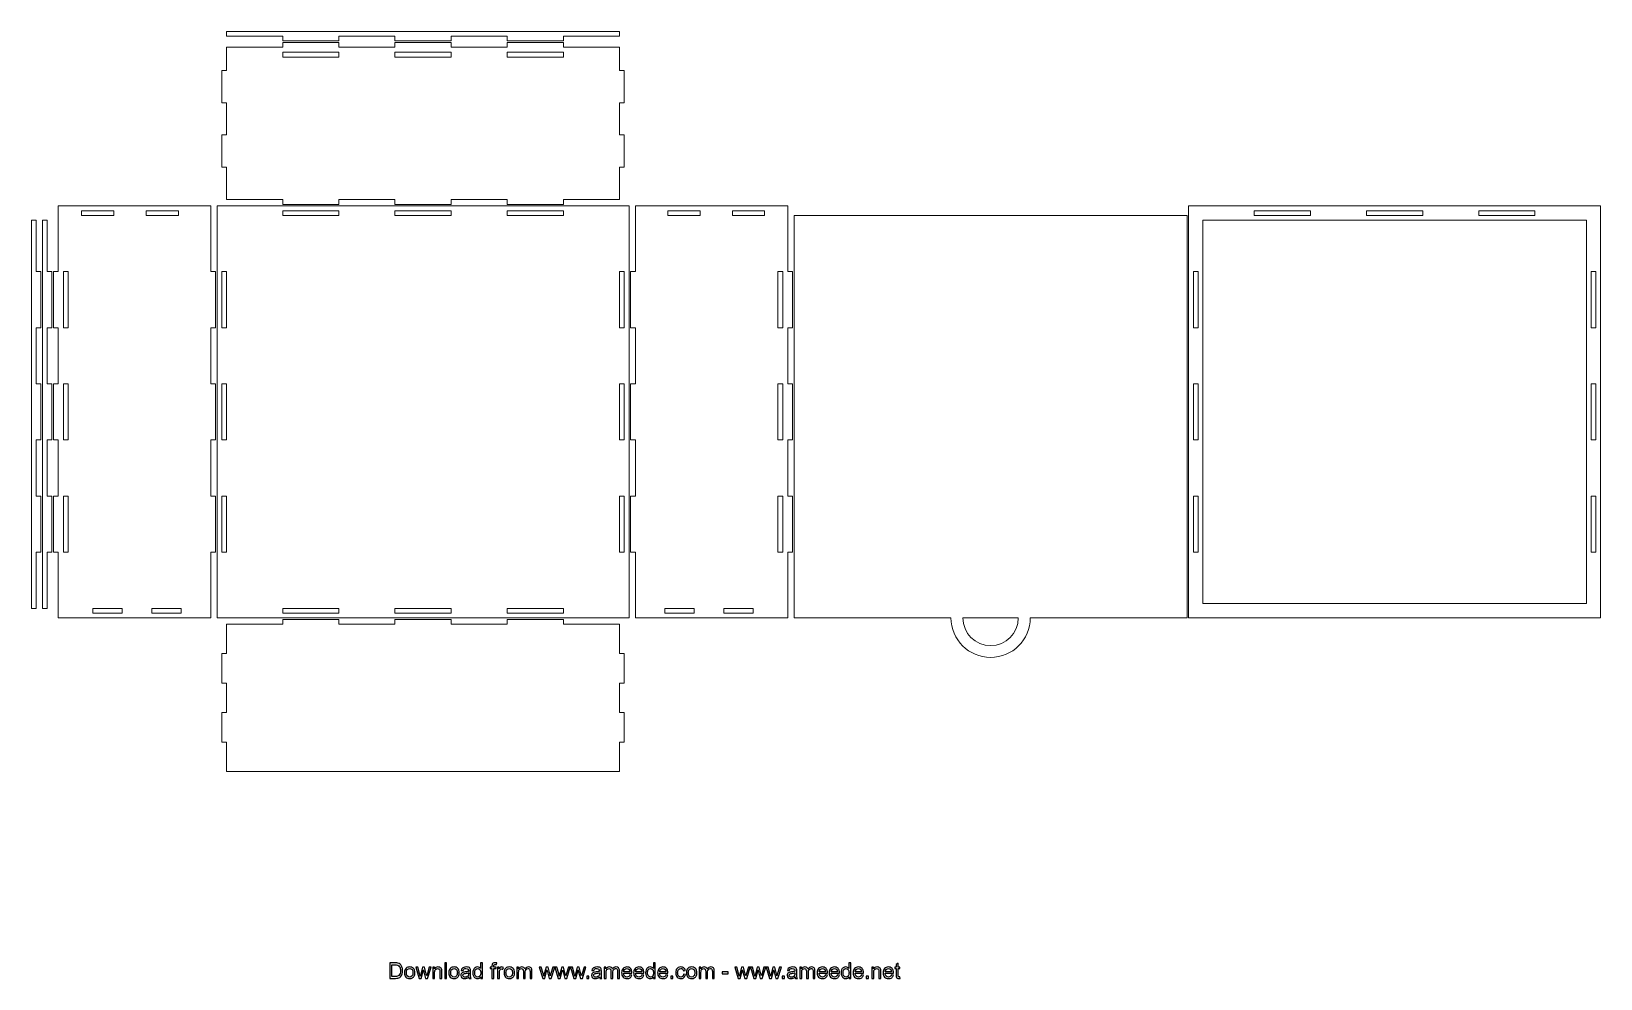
# Model space of a CAD drawing. Header units: millimetres. Extents: x -516 to 475, y -397 to 201.
import ezdxf

# ---------------------------------------------------------------- set-up
doc = ezdxf.new("R2010")
doc.units = ezdxf.units.MM
doc.header["$MEASUREMENT"] = 0
doc.layers.add('Layer 1', color=7, linetype='Continuous')

msp = doc.modelspace()

# ---------------------------------------------------------------- linework, layer by layer
at = {"layer": 'Layer 1', "color": 250, "lineweight": 9}
for points, knots in [([(-392.6756, 200.6898), (-392.6756, 200.6898), (-144.6756, 200.6898), (-144.6756, 200.6898), (-144.6756, 200.6898), (-144.6756, 200.6898), (-144.6756, 197.6898), (-144.6756, 197.6898), (-144.6756, 197.6898), (-144.6756, 197.6898), (-180.1042, 197.6898), (-180.1042, 197.6898), (-180.1042, 197.6898), (-180.1042, 197.6898), (-180.1042, 194.6898), (-180.1042, 194.6898), (-180.1042, 194.6898), (-180.1042, 194.6898), (-215.5327, 194.6898), (-215.5327, 194.6898), (-215.5327, 194.6898), (-215.5327, 194.6898), (-215.5327, 197.6898), (-215.5327, 197.6898), (-215.5327, 197.6898), (-215.5327, 197.6898), (-250.9613, 197.6898), (-250.9613, 197.6898), (-250.9613, 197.6898), (-250.9613, 197.6898), (-250.9613, 194.6898), (-250.9613, 194.6898), (-250.9613, 194.6898), (-250.9613, 194.6898), (-286.3899, 194.6898), (-286.3899, 194.6898), (-286.3899, 194.6898), (-286.3899, 194.6898), (-286.3899, 197.6898), (-286.3899, 197.6898), (-286.3899, 197.6898), (-286.3899, 197.6898), (-321.8185, 197.6898), (-321.8185, 197.6898), (-321.8185, 197.6898), (-321.8185, 197.6898), (-321.8185, 194.6898), (-321.8185, 194.6898), (-321.8185, 194.6898), (-321.8185, 194.6898), (-357.247, 194.6898), (-357.247, 194.6898), (-357.247, 194.6898), (-357.247, 194.6898), (-357.247, 197.6898), (-357.247, 197.6898), (-357.247, 197.6898), (-357.247, 197.6898), (-392.6756, 197.6898), (-392.6756, 197.6898), (-392.6756, 197.6898), (-392.6756, 197.6898), (-392.6756, 200.6898), (-392.6756, 200.6898)], [0, 0, 0, 0, 0.05882353, 0.05882353, 0.05882353, 0.05882353, 0.11764706, 0.11764706, 0.11764706, 0.11764706, 0.17647059, 0.17647059, 0.17647059, 0.17647059, 0.23529412, 0.23529412, 0.23529412, 0.23529412, 0.29411765, 0.29411765, 0.29411765, 0.29411765, 0.35294118, 0.35294118, 0.35294118, 0.35294118, 0.41176471, 0.41176471, 0.41176471, 0.41176471, 0.47058824, 0.47058824, 0.47058824, 0.47058824, 0.52941176, 0.52941176, 0.52941176, 0.52941176, 0.58823529, 0.58823529, 0.58823529, 0.58823529, 0.64705882, 0.64705882, 0.64705882, 0.64705882, 0.70588235, 0.70588235, 0.70588235, 0.70588235, 0.76470588, 0.76470588, 0.76470588, 0.76470588, 0.82352941, 0.82352941, 0.82352941, 0.82352941, 0.88235294, 0.88235294, 0.88235294, 0.88235294, 1, 1, 1, 1]), ([(-392.6756, 190.6898), (-392.6756, 190.6898), (-357.247, 190.6898), (-357.247, 190.6898), (-357.247, 190.6898), (-357.247, 190.6898), (-357.247, 193.6898), (-357.247, 193.6898), (-357.247, 193.6898), (-357.247, 193.6898), (-321.8185, 193.6898), (-321.8185, 193.6898), (-321.8185, 193.6898), (-321.8185, 193.6898), (-321.8185, 190.6898), (-321.8185, 190.6898), (-321.8185, 190.6898), (-321.8185, 190.6898), (-286.3899, 190.6898), (-286.3899, 190.6898), (-286.3899, 190.6898), (-286.3899, 190.6898), (-286.3899, 193.6898), (-286.3899, 193.6898), (-286.3899, 193.6898), (-286.3899, 193.6898), (-250.9613, 193.6898), (-250.9613, 193.6898), (-250.9613, 193.6898), (-250.9613, 193.6898), (-250.9613, 190.6898), (-250.9613, 190.6898), (-250.9613, 190.6898), (-250.9613, 190.6898), (-215.5327, 190.6898), (-215.5327, 190.6898), (-215.5327, 190.6898), (-215.5327, 190.6898), (-215.5327, 193.6898), (-215.5327, 193.6898), (-215.5327, 193.6898), (-215.5327, 193.6898), (-180.1042, 193.6898), (-180.1042, 193.6898), (-180.1042, 193.6898), (-180.1042, 193.6898), (-180.1042, 190.6898), (-180.1042, 190.6898), (-180.1042, 190.6898), (-180.1042, 190.6898), (-144.6756, 190.6898), (-144.6756, 190.6898), (-144.6756, 190.6898), (-144.6756, 190.6898), (-144.6756, 176.0898), (-144.6756, 176.0898), (-144.6756, 176.0898), (-144.6756, 176.0898), (-141.6756, 176.0898), (-141.6756, 176.0898), (-141.6756, 176.0898), (-141.6756, 176.0898), (-141.6756, 155.6898), (-141.6756, 155.6898), (-141.6756, 155.6898), (-141.6756, 155.6898), (-144.6756, 155.6898), (-144.6756, 155.6898), (-144.6756, 155.6898), (-144.6756, 155.6898), (-144.6756, 135.2898), (-144.6756, 135.2898), (-144.6756, 135.2898), (-144.6756, 135.2898), (-141.6756, 135.2898), (-141.6756, 135.2898), (-141.6756, 135.2898), (-141.6756, 135.2898), (-141.6756, 114.8898), (-141.6756, 114.8898), (-141.6756, 114.8898), (-141.6756, 114.8898), (-144.6756, 114.8898), (-144.6756, 114.8898), (-144.6756, 114.8898), (-144.6756, 114.8898), (-144.6756, 94.4898), (-144.6756, 94.4898), (-144.6756, 94.4898), (-144.6756, 94.4898), (-180.1042, 94.4898), (-180.1042, 94.4898), (-180.1042, 94.4898), (-180.1042, 94.4898), (-180.1042, 91.4898), (-180.1042, 91.4898), (-180.1042, 91.4898), (-180.1042, 91.4898), (-215.5327, 91.4898), (-215.5327, 91.4898), (-215.5327, 91.4898), (-215.5327, 91.4898), (-215.5327, 94.4898), (-215.5327, 94.4898), (-215.5327, 94.4898), (-215.5327, 94.4898), (-250.9613, 94.4898), (-250.9613, 94.4898), (-250.9613, 94.4898), (-250.9613, 94.4898), (-250.9613, 91.4898), (-250.9613, 91.4898), (-250.9613, 91.4898), (-250.9613, 91.4898), (-286.3899, 91.4898), (-286.3899, 91.4898), (-286.3899, 91.4898), (-286.3899, 91.4898), (-286.3899, 94.4898), (-286.3899, 94.4898), (-286.3899, 94.4898), (-286.3899, 94.4898), (-321.8185, 94.4898), (-321.8185, 94.4898), (-321.8185, 94.4898), (-321.8185, 94.4898), (-321.8185, 91.4898), (-321.8185, 91.4898), (-321.8185, 91.4898), (-321.8185, 91.4898), (-357.247, 91.4898), (-357.247, 91.4898), (-357.247, 91.4898), (-357.247, 91.4898), (-357.247, 94.4898), (-357.247, 94.4898), (-357.247, 94.4898), (-357.247, 94.4898), (-392.6756, 94.4898), (-392.6756, 94.4898), (-392.6756, 94.4898), (-392.6756, 94.4898), (-392.6756, 114.8898), (-392.6756, 114.8898), (-392.6756, 114.8898), (-392.6756, 114.8898), (-395.6756, 114.8898), (-395.6756, 114.8898), (-395.6756, 114.8898), (-395.6756, 114.8898), (-395.6756, 135.2898), (-395.6756, 135.2898), (-395.6756, 135.2898), (-395.6756, 135.2898), (-392.6756, 135.2898), (-392.6756, 135.2898), (-392.6756, 135.2898), (-392.6756, 135.2898), (-392.6756, 155.6898), (-392.6756, 155.6898), (-392.6756, 155.6898), (-392.6756, 155.6898), (-395.6756, 155.6898), (-395.6756, 155.6898), (-395.6756, 155.6898), (-395.6756, 155.6898), (-395.6756, 176.0898), (-395.6756, 176.0898), (-395.6756, 176.0898), (-395.6756, 176.0898), (-392.6756, 176.0898), (-392.6756, 176.0898), (-392.6756, 176.0898), (-392.6756, 176.0898), (-392.6756, 190.6898), (-392.6756, 190.6898)], [0, 0, 0, 0, 0.02222222, 0.02222222, 0.02222222, 0.02222222, 0.04444444, 0.04444444, 0.04444444, 0.04444444, 0.06666667, 0.06666667, 0.06666667, 0.06666667, 0.08888889, 0.08888889, 0.08888889, 0.08888889, 0.11111111, 0.11111111, 0.11111111, 0.11111111, 0.13333333, 0.13333333, 0.13333333, 0.13333333, 0.15555556, 0.15555556, 0.15555556, 0.15555556, 0.17777778, 0.17777778, 0.17777778, 0.17777778, 0.2, 0.2, 0.2, 0.2, 0.22222222, 0.22222222, 0.22222222, 0.22222222, 0.24444444, 0.24444444, 0.24444444, 0.24444444, 0.26666667, 0.26666667, 0.26666667, 0.26666667, 0.28888889, 0.28888889, 0.28888889, 0.28888889, 0.31111111, 0.31111111, 0.31111111, 0.31111111, 0.33333333, 0.33333333, 0.33333333, 0.33333333, 0.35555556, 0.35555556, 0.35555556, 0.35555556, 0.37777778, 0.37777778, 0.37777778, 0.37777778, 0.4, 0.4, 0.4, 0.4, 0.42222222, 0.42222222, 0.42222222, 0.42222222, 0.44444444, 0.44444444, 0.44444444, 0.44444444, 0.46666667, 0.46666667, 0.46666667, 0.46666667, 0.48888889, 0.48888889, 0.48888889, 0.48888889, 0.51111111, 0.51111111, 0.51111111, 0.51111111, 0.53333333, 0.53333333, 0.53333333, 0.53333333, 0.55555556, 0.55555556, 0.55555556, 0.55555556, 0.57777778, 0.57777778, 0.57777778, 0.57777778, 0.6, 0.6, 0.6, 0.6, 0.62222222, 0.62222222, 0.62222222, 0.62222222, 0.64444444, 0.64444444, 0.64444444, 0.64444444, 0.66666667, 0.66666667, 0.66666667, 0.66666667, 0.68888889, 0.68888889, 0.68888889, 0.68888889, 0.71111111, 0.71111111, 0.71111111, 0.71111111, 0.73333333, 0.73333333, 0.73333333, 0.73333333, 0.75555556, 0.75555556, 0.75555556, 0.75555556, 0.77777778, 0.77777778, 0.77777778, 0.77777778, 0.8, 0.8, 0.8, 0.8, 0.82222222, 0.82222222, 0.82222222, 0.82222222, 0.84444444, 0.84444444, 0.84444444, 0.84444444, 0.86666667, 0.86666667, 0.86666667, 0.86666667, 0.88888889, 0.88888889, 0.88888889, 0.88888889, 0.91111111, 0.91111111, 0.91111111, 0.91111111, 0.93333333, 0.93333333, 0.93333333, 0.93333333, 0.95555556, 0.95555556, 0.95555556, 0.95555556, 1, 1, 1, 1]), ([(-357.247, 187.4898), (-357.247, 187.4898), (-321.8185, 187.4898), (-321.8185, 187.4898), (-321.8185, 187.4898), (-321.8185, 187.4898), (-321.8185, 184.4898), (-321.8185, 184.4898), (-321.8185, 184.4898), (-321.8185, 184.4898), (-357.247, 184.4898), (-357.247, 184.4898), (-357.247, 184.4898), (-357.247, 184.4898), (-357.247, 187.4898), (-357.247, 187.4898)], [0, 0, 0, 0, 0.2, 0.2, 0.2, 0.2, 0.4, 0.4, 0.4, 0.4, 0.6, 0.6, 0.6, 0.6, 1, 1, 1, 1]), ([(-286.3899, 187.4898), (-286.3899, 187.4898), (-250.9613, 187.4898), (-250.9613, 187.4898), (-250.9613, 187.4898), (-250.9613, 187.4898), (-250.9613, 184.4898), (-250.9613, 184.4898), (-250.9613, 184.4898), (-250.9613, 184.4898), (-286.3899, 184.4898), (-286.3899, 184.4898), (-286.3899, 184.4898), (-286.3899, 184.4898), (-286.3899, 187.4898), (-286.3899, 187.4898)], [0, 0, 0, 0, 0.2, 0.2, 0.2, 0.2, 0.4, 0.4, 0.4, 0.4, 0.6, 0.6, 0.6, 0.6, 1, 1, 1, 1]), ([(-215.5327, 187.4898), (-215.5327, 187.4898), (-180.1042, 187.4898), (-180.1042, 187.4898), (-180.1042, 187.4898), (-180.1042, 187.4898), (-180.1042, 184.4898), (-180.1042, 184.4898), (-180.1042, 184.4898), (-180.1042, 184.4898), (-215.5327, 184.4898), (-215.5327, 184.4898), (-215.5327, 184.4898), (-215.5327, 184.4898), (-215.5327, 187.4898), (-215.5327, 187.4898)], [0, 0, 0, 0, 0.2, 0.2, 0.2, 0.2, 0.4, 0.4, 0.4, 0.4, 0.6, 0.6, 0.6, 0.6, 1, 1, 1, 1]), ([(-402.6756, 90.4898), (-402.6756, 90.4898), (-498.8756, 90.4898), (-498.8756, 90.4898), (-498.8756, 90.4898), (-498.8756, 90.4898), (-498.8756, 49.0612), (-498.8756, 49.0612), (-498.8756, 49.0612), (-498.8756, 49.0612), (-501.8756, 49.0612), (-501.8756, 49.0612), (-501.8756, 49.0612), (-501.8756, 49.0612), (-501.8756, 13.6327), (-501.8756, 13.6327), (-501.8756, 13.6327), (-501.8756, 13.6327), (-498.8756, 13.6327), (-498.8756, 13.6327), (-498.8756, 13.6327), (-498.8756, 13.6327), (-498.8756, -21.7959), (-498.8756, -21.7959), (-498.8756, -21.7959), (-498.8756, -21.7959), (-501.8756, -21.7959), (-501.8756, -21.7959), (-501.8756, -21.7959), (-501.8756, -21.7959), (-501.8756, -57.2245), (-501.8756, -57.2245), (-501.8756, -57.2245), (-501.8756, -57.2245), (-498.8756, -57.2245), (-498.8756, -57.2245), (-498.8756, -57.2245), (-498.8756, -57.2245), (-498.8756, -92.6531), (-498.8756, -92.6531), (-498.8756, -92.6531), (-498.8756, -92.6531), (-501.8756, -92.6531), (-501.8756, -92.6531), (-501.8756, -92.6531), (-501.8756, -92.6531), (-501.8756, -128.0816), (-501.8756, -128.0816), (-501.8756, -128.0816), (-501.8756, -128.0816), (-498.8756, -128.0816), (-498.8756, -128.0816), (-498.8756, -128.0816), (-498.8756, -128.0816), (-498.8756, -166.4026), (-498.8756, -166.4026), (-498.8756, -166.4026), (-498.8756, -166.4026), (-498.8756, -169.5102), (-498.8756, -169.5102), (-498.8756, -169.5102), (-498.8756, -169.5102), (-490.3874, -169.5102), (-490.3874, -169.5102), (-490.3874, -169.5102), (-490.3874, -169.5102), (-490.3874, -169.5102), (-490.3874, -169.5102), (-490.3874, -169.5102), (-490.3874, -169.5102), (-402.6756, -169.5102), (-402.6756, -169.5102), (-402.6756, -169.5102), (-402.6756, -169.5102), (-402.6756, -128.0816), (-402.6756, -128.0816), (-402.6756, -128.0816), (-402.6756, -128.0816), (-399.6756, -128.0816), (-399.6756, -128.0816), (-399.6756, -128.0816), (-399.6756, -128.0816), (-399.6756, -92.6531), (-399.6756, -92.6531), (-399.6756, -92.6531), (-399.6756, -92.6531), (-402.6756, -92.6531), (-402.6756, -92.6531), (-402.6756, -92.6531), (-402.6756, -92.6531), (-402.6756, -57.2245), (-402.6756, -57.2245), (-402.6756, -57.2245), (-402.6756, -57.2245), (-399.6756, -57.2245), (-399.6756, -57.2245), (-399.6756, -57.2245), (-399.6756, -57.2245), (-399.6756, -21.7959), (-399.6756, -21.7959), (-399.6756, -21.7959), (-399.6756, -21.7959), (-402.6756, -21.7959), (-402.6756, -21.7959), (-402.6756, -21.7959), (-402.6756, -21.7959), (-402.6756, 13.6327), (-402.6756, 13.6327), (-402.6756, 13.6327), (-402.6756, 13.6327), (-399.6756, 13.6327), (-399.6756, 13.6327), (-399.6756, 13.6327), (-399.6756, 13.6327), (-399.6756, 49.0612), (-399.6756, 49.0612), (-399.6756, 49.0612), (-399.6756, 49.0612), (-402.6756, 49.0612), (-402.6756, 49.0612), (-402.6756, 49.0612), (-402.6756, 49.0612), (-402.6756, 90.4898), (-402.6756, 90.4898)], [0, 0, 0, 0, 0.03125, 0.03125, 0.03125, 0.03125, 0.0625, 0.0625, 0.0625, 0.0625, 0.09375, 0.09375, 0.09375, 0.09375, 0.125, 0.125, 0.125, 0.125, 0.15625, 0.15625, 0.15625, 0.15625, 0.1875, 0.1875, 0.1875, 0.1875, 0.21875, 0.21875, 0.21875, 0.21875, 0.25, 0.25, 0.25, 0.25, 0.28125, 0.28125, 0.28125, 0.28125, 0.3125, 0.3125, 0.3125, 0.3125, 0.34375, 0.34375, 0.34375, 0.34375, 0.375, 0.375, 0.375, 0.375, 0.40625, 0.40625, 0.40625, 0.40625, 0.4375, 0.4375, 0.4375, 0.4375, 0.46875, 0.46875, 0.46875, 0.46875, 0.5, 0.5, 0.5, 0.5, 0.53125, 0.53125, 0.53125, 0.53125, 0.5625, 0.5625, 0.5625, 0.5625, 0.59375, 0.59375, 0.59375, 0.59375, 0.625, 0.625, 0.625, 0.625, 0.65625, 0.65625, 0.65625, 0.65625, 0.6875, 0.6875, 0.6875, 0.6875, 0.71875, 0.71875, 0.71875, 0.71875, 0.75, 0.75, 0.75, 0.75, 0.78125, 0.78125, 0.78125, 0.78125, 0.8125, 0.8125, 0.8125, 0.8125, 0.84375, 0.84375, 0.84375, 0.84375, 0.875, 0.875, 0.875, 0.875, 0.90625, 0.90625, 0.90625, 0.90625, 0.9375, 0.9375, 0.9375, 0.9375, 1, 1, 1, 1]), ([(-398.6756, 90.4898), (-398.6756, 90.4898), (-138.6756, 90.4898), (-138.6756, 90.4898), (-138.6756, 90.4898), (-138.6756, 90.4898), (-138.6756, -169.5102), (-138.6756, -169.5102), (-138.6756, -169.5102), (-138.6756, -169.5102), (-398.6756, -169.5102), (-398.6756, -169.5102), (-398.6756, -169.5102), (-398.6756, -169.5102), (-398.6756, 90.4898), (-398.6756, 90.4898)], [0, 0, 0, 0, 0.2, 0.2, 0.2, 0.2, 0.4, 0.4, 0.4, 0.4, 0.6, 0.6, 0.6, 0.6, 1, 1, 1, 1]), ([(-134.6756, 90.4898), (-134.6756, 90.4898), (-38.4756, 90.4898), (-38.4756, 90.4898), (-38.4756, 90.4898), (-38.4756, 90.4898), (-38.4756, 49.0612), (-38.4756, 49.0612), (-38.4756, 49.0612), (-38.4756, 49.0612), (-35.4756, 49.0612), (-35.4756, 49.0612), (-35.4756, 49.0612), (-35.4756, 49.0612), (-35.4756, 13.6327), (-35.4756, 13.6327), (-35.4756, 13.6327), (-35.4756, 13.6327), (-38.4756, 13.6327), (-38.4756, 13.6327), (-38.4756, 13.6327), (-38.4756, 13.6327), (-38.4756, -21.7959), (-38.4756, -21.7959), (-38.4756, -21.7959), (-38.4756, -21.7959), (-35.4756, -21.7959), (-35.4756, -21.7959), (-35.4756, -21.7959), (-35.4756, -21.7959), (-35.4756, -57.2245), (-35.4756, -57.2245), (-35.4756, -57.2245), (-35.4756, -57.2245), (-38.4756, -57.2245), (-38.4756, -57.2245), (-38.4756, -57.2245), (-38.4756, -57.2245), (-38.4756, -92.6531), (-38.4756, -92.6531), (-38.4756, -92.6531), (-38.4756, -92.6531), (-35.4756, -92.6531), (-35.4756, -92.6531), (-35.4756, -92.6531), (-35.4756, -92.6531), (-35.4756, -128.0816), (-35.4756, -128.0816), (-35.4756, -128.0816), (-35.4756, -128.0816), (-38.4756, -128.0816), (-38.4756, -128.0816), (-38.4756, -128.0816), (-38.4756, -128.0816), (-38.4756, -166.4026), (-38.4756, -166.4026), (-38.4756, -166.4026), (-38.4756, -166.4026), (-38.4756, -169.5102), (-38.4756, -169.5102), (-38.4756, -169.5102), (-38.4756, -169.5102), (-46.9638, -169.5102), (-46.9638, -169.5102), (-46.9638, -169.5102), (-46.9638, -169.5102), (-46.9638, -169.5102), (-46.9638, -169.5102), (-46.9638, -169.5102), (-46.9638, -169.5102), (-134.6756, -169.5102), (-134.6756, -169.5102), (-134.6756, -169.5102), (-134.6756, -169.5102), (-134.6756, -128.0816), (-134.6756, -128.0816), (-134.6756, -128.0816), (-134.6756, -128.0816), (-137.6756, -128.0816), (-137.6756, -128.0816), (-137.6756, -128.0816), (-137.6756, -128.0816), (-137.6756, -92.6531), (-137.6756, -92.6531), (-137.6756, -92.6531), (-137.6756, -92.6531), (-134.6756, -92.6531), (-134.6756, -92.6531), (-134.6756, -92.6531), (-134.6756, -92.6531), (-134.6756, -57.2245), (-134.6756, -57.2245), (-134.6756, -57.2245), (-134.6756, -57.2245), (-137.6756, -57.2245), (-137.6756, -57.2245), (-137.6756, -57.2245), (-137.6756, -57.2245), (-137.6756, -21.7959), (-137.6756, -21.7959), (-137.6756, -21.7959), (-137.6756, -21.7959), (-134.6756, -21.7959), (-134.6756, -21.7959), (-134.6756, -21.7959), (-134.6756, -21.7959), (-134.6756, 13.6327), (-134.6756, 13.6327), (-134.6756, 13.6327), (-134.6756, 13.6327), (-137.6756, 13.6327), (-137.6756, 13.6327), (-137.6756, 13.6327), (-137.6756, 13.6327), (-137.6756, 49.0612), (-137.6756, 49.0612), (-137.6756, 49.0612), (-137.6756, 49.0612), (-134.6756, 49.0612), (-134.6756, 49.0612), (-134.6756, 49.0612), (-134.6756, 49.0612), (-134.6756, 90.4898), (-134.6756, 90.4898)], [0, 0, 0, 0, 0.03125, 0.03125, 0.03125, 0.03125, 0.0625, 0.0625, 0.0625, 0.0625, 0.09375, 0.09375, 0.09375, 0.09375, 0.125, 0.125, 0.125, 0.125, 0.15625, 0.15625, 0.15625, 0.15625, 0.1875, 0.1875, 0.1875, 0.1875, 0.21875, 0.21875, 0.21875, 0.21875, 0.25, 0.25, 0.25, 0.25, 0.28125, 0.28125, 0.28125, 0.28125, 0.3125, 0.3125, 0.3125, 0.3125, 0.34375, 0.34375, 0.34375, 0.34375, 0.375, 0.375, 0.375, 0.375, 0.40625, 0.40625, 0.40625, 0.40625, 0.4375, 0.4375, 0.4375, 0.4375, 0.46875, 0.46875, 0.46875, 0.46875, 0.5, 0.5, 0.5, 0.5, 0.53125, 0.53125, 0.53125, 0.53125, 0.5625, 0.5625, 0.5625, 0.5625, 0.59375, 0.59375, 0.59375, 0.59375, 0.625, 0.625, 0.625, 0.625, 0.65625, 0.65625, 0.65625, 0.65625, 0.6875, 0.6875, 0.6875, 0.6875, 0.71875, 0.71875, 0.71875, 0.71875, 0.75, 0.75, 0.75, 0.75, 0.78125, 0.78125, 0.78125, 0.78125, 0.8125, 0.8125, 0.8125, 0.8125, 0.84375, 0.84375, 0.84375, 0.84375, 0.875, 0.875, 0.875, 0.875, 0.90625, 0.90625, 0.90625, 0.90625, 0.9375, 0.9375, 0.9375, 0.9375, 1, 1, 1, 1]), ([(214.5244, 90.4898), (214.5244, 90.4898), (474.5244, 90.4898), (474.5244, 90.4898), (474.5244, 90.4898), (474.5244, 90.4898), (474.5244, -169.5102), (474.5244, -169.5102), (474.5244, -169.5102), (474.5244, -169.5102), (214.5244, -169.5102), (214.5244, -169.5102), (214.5244, -169.5102), (214.5244, -169.5102), (214.5244, 90.4898), (214.5244, 90.4898)], [0, 0, 0, 0, 0.2, 0.2, 0.2, 0.2, 0.4, 0.4, 0.4, 0.4, 0.6, 0.6, 0.6, 0.6, 1, 1, 1, 1]), ([(-515.8756, 81.4898), (-515.8756, 81.4898), (-512.8756, 81.4898), (-512.8756, 81.4898), (-512.8756, 81.4898), (-512.8756, 81.4898), (-512.8756, 49.0612), (-512.8756, 49.0612), (-512.8756, 49.0612), (-512.8756, 49.0612), (-509.8756, 49.0612), (-509.8756, 49.0612), (-509.8756, 49.0612), (-509.8756, 49.0612), (-509.8756, 13.6327), (-509.8756, 13.6327), (-509.8756, 13.6327), (-509.8756, 13.6327), (-512.8756, 13.6327), (-512.8756, 13.6327), (-512.8756, 13.6327), (-512.8756, 13.6327), (-512.8756, -21.7959), (-512.8756, -21.7959), (-512.8756, -21.7959), (-512.8756, -21.7959), (-509.8756, -21.7959), (-509.8756, -21.7959), (-509.8756, -21.7959), (-509.8756, -21.7959), (-509.8756, -57.2245), (-509.8756, -57.2245), (-509.8756, -57.2245), (-509.8756, -57.2245), (-512.8756, -57.2245), (-512.8756, -57.2245), (-512.8756, -57.2245), (-512.8756, -57.2245), (-512.8756, -92.6531), (-512.8756, -92.6531), (-512.8756, -92.6531), (-512.8756, -92.6531), (-509.8756, -92.6531), (-509.8756, -92.6531), (-509.8756, -92.6531), (-509.8756, -92.6531), (-509.8756, -128.0816), (-509.8756, -128.0816), (-509.8756, -128.0816), (-509.8756, -128.0816), (-512.8756, -128.0816), (-512.8756, -128.0816), (-512.8756, -128.0816), (-512.8756, -128.0816), (-512.8756, -163.5102), (-512.8756, -163.5102), (-512.8756, -163.5102), (-512.8756, -163.5102), (-515.8756, -163.5102), (-515.8756, -163.5102), (-515.8756, -163.5102), (-515.8756, -163.5102), (-515.8756, 81.4898), (-515.8756, 81.4898)], [0, 0, 0, 0, 0.05882353, 0.05882353, 0.05882353, 0.05882353, 0.11764706, 0.11764706, 0.11764706, 0.11764706, 0.17647059, 0.17647059, 0.17647059, 0.17647059, 0.23529412, 0.23529412, 0.23529412, 0.23529412, 0.29411765, 0.29411765, 0.29411765, 0.29411765, 0.35294118, 0.35294118, 0.35294118, 0.35294118, 0.41176471, 0.41176471, 0.41176471, 0.41176471, 0.47058824, 0.47058824, 0.47058824, 0.47058824, 0.52941176, 0.52941176, 0.52941176, 0.52941176, 0.58823529, 0.58823529, 0.58823529, 0.58823529, 0.64705882, 0.64705882, 0.64705882, 0.64705882, 0.70588235, 0.70588235, 0.70588235, 0.70588235, 0.76470588, 0.76470588, 0.76470588, 0.76470588, 0.82352941, 0.82352941, 0.82352941, 0.82352941, 0.88235294, 0.88235294, 0.88235294, 0.88235294, 1, 1, 1, 1]), ([(-508.8756, 81.4898), (-508.8756, 81.4898), (-505.8756, 81.4898), (-505.8756, 81.4898), (-505.8756, 81.4898), (-505.8756, 81.4898), (-505.8756, 49.0612), (-505.8756, 49.0612), (-505.8756, 49.0612), (-505.8756, 49.0612), (-502.8756, 49.0612), (-502.8756, 49.0612), (-502.8756, 49.0612), (-502.8756, 49.0612), (-502.8756, 13.6327), (-502.8756, 13.6327), (-502.8756, 13.6327), (-502.8756, 13.6327), (-505.8756, 13.6327), (-505.8756, 13.6327), (-505.8756, 13.6327), (-505.8756, 13.6327), (-505.8756, -21.7959), (-505.8756, -21.7959), (-505.8756, -21.7959), (-505.8756, -21.7959), (-502.8756, -21.7959), (-502.8756, -21.7959), (-502.8756, -21.7959), (-502.8756, -21.7959), (-502.8756, -57.2245), (-502.8756, -57.2245), (-502.8756, -57.2245), (-502.8756, -57.2245), (-505.8756, -57.2245), (-505.8756, -57.2245), (-505.8756, -57.2245), (-505.8756, -57.2245), (-505.8756, -92.6531), (-505.8756, -92.6531), (-505.8756, -92.6531), (-505.8756, -92.6531), (-502.8756, -92.6531), (-502.8756, -92.6531), (-502.8756, -92.6531), (-502.8756, -92.6531), (-502.8756, -128.0816), (-502.8756, -128.0816), (-502.8756, -128.0816), (-502.8756, -128.0816), (-505.8756, -128.0816), (-505.8756, -128.0816), (-505.8756, -128.0816), (-505.8756, -128.0816), (-505.8756, -163.5102), (-505.8756, -163.5102), (-505.8756, -163.5102), (-505.8756, -163.5102), (-508.8756, -163.5102), (-508.8756, -163.5102), (-508.8756, -163.5102), (-508.8756, -163.5102), (-508.8756, 81.4898), (-508.8756, 81.4898)], [0, 0, 0, 0, 0.05882353, 0.05882353, 0.05882353, 0.05882353, 0.11764706, 0.11764706, 0.11764706, 0.11764706, 0.17647059, 0.17647059, 0.17647059, 0.17647059, 0.23529412, 0.23529412, 0.23529412, 0.23529412, 0.29411765, 0.29411765, 0.29411765, 0.29411765, 0.35294118, 0.35294118, 0.35294118, 0.35294118, 0.41176471, 0.41176471, 0.41176471, 0.41176471, 0.47058824, 0.47058824, 0.47058824, 0.47058824, 0.52941176, 0.52941176, 0.52941176, 0.52941176, 0.58823529, 0.58823529, 0.58823529, 0.58823529, 0.64705882, 0.64705882, 0.64705882, 0.64705882, 0.70588235, 0.70588235, 0.70588235, 0.70588235, 0.76470588, 0.76470588, 0.76470588, 0.76470588, 0.82352941, 0.82352941, 0.82352941, 0.82352941, 0.88235294, 0.88235294, 0.88235294, 0.88235294, 1, 1, 1, 1]), ([(-463.8756, 87.4898), (-463.8756, 87.4898), (-484.2756, 87.4898), (-484.2756, 87.4898), (-484.2756, 87.4898), (-484.2756, 87.4898), (-484.2756, 84.4898), (-484.2756, 84.4898), (-484.2756, 84.4898), (-484.2756, 84.4898), (-463.8756, 84.4898), (-463.8756, 84.4898), (-463.8756, 84.4898), (-463.8756, 84.4898), (-463.8756, 87.4898), (-463.8756, 87.4898)], [0, 0, 0, 0, 0.2, 0.2, 0.2, 0.2, 0.4, 0.4, 0.4, 0.4, 0.6, 0.6, 0.6, 0.6, 1, 1, 1, 1]), ([(-423.0756, 87.4898), (-423.0756, 87.4898), (-443.4756, 87.4898), (-443.4756, 87.4898), (-443.4756, 87.4898), (-443.4756, 87.4898), (-443.4756, 84.4898), (-443.4756, 84.4898), (-443.4756, 84.4898), (-443.4756, 84.4898), (-423.0756, 84.4898), (-423.0756, 84.4898), (-423.0756, 84.4898), (-423.0756, 84.4898), (-423.0756, 87.4898), (-423.0756, 87.4898)], [0, 0, 0, 0, 0.2, 0.2, 0.2, 0.2, 0.4, 0.4, 0.4, 0.4, 0.6, 0.6, 0.6, 0.6, 1, 1, 1, 1]), ([(-357.247, 87.4898), (-357.247, 87.4898), (-321.8185, 87.4898), (-321.8185, 87.4898), (-321.8185, 87.4898), (-321.8185, 87.4898), (-321.8185, 84.4898), (-321.8185, 84.4898), (-321.8185, 84.4898), (-321.8185, 84.4898), (-357.247, 84.4898), (-357.247, 84.4898), (-357.247, 84.4898), (-357.247, 84.4898), (-357.247, 87.4898), (-357.247, 87.4898)], [0, 0, 0, 0, 0.2, 0.2, 0.2, 0.2, 0.4, 0.4, 0.4, 0.4, 0.6, 0.6, 0.6, 0.6, 1, 1, 1, 1]), ([(-286.3899, 87.4898), (-286.3899, 87.4898), (-250.9613, 87.4898), (-250.9613, 87.4898), (-250.9613, 87.4898), (-250.9613, 87.4898), (-250.9613, 84.4898), (-250.9613, 84.4898), (-250.9613, 84.4898), (-250.9613, 84.4898), (-286.3899, 84.4898), (-286.3899, 84.4898), (-286.3899, 84.4898), (-286.3899, 84.4898), (-286.3899, 87.4898), (-286.3899, 87.4898)], [0, 0, 0, 0, 0.2, 0.2, 0.2, 0.2, 0.4, 0.4, 0.4, 0.4, 0.6, 0.6, 0.6, 0.6, 1, 1, 1, 1]), ([(-215.5327, 87.4898), (-215.5327, 87.4898), (-180.1042, 87.4898), (-180.1042, 87.4898), (-180.1042, 87.4898), (-180.1042, 87.4898), (-180.1042, 84.4898), (-180.1042, 84.4898), (-180.1042, 84.4898), (-180.1042, 84.4898), (-215.5327, 84.4898), (-215.5327, 84.4898), (-215.5327, 84.4898), (-215.5327, 84.4898), (-215.5327, 87.4898), (-215.5327, 87.4898)], [0, 0, 0, 0, 0.2, 0.2, 0.2, 0.2, 0.4, 0.4, 0.4, 0.4, 0.6, 0.6, 0.6, 0.6, 1, 1, 1, 1]), ([(-114.2756, 87.4898), (-114.2756, 87.4898), (-93.8756, 87.4898), (-93.8756, 87.4898), (-93.8756, 87.4898), (-93.8756, 87.4898), (-93.8756, 84.4898), (-93.8756, 84.4898), (-93.8756, 84.4898), (-93.8756, 84.4898), (-114.2756, 84.4898), (-114.2756, 84.4898), (-114.2756, 84.4898), (-114.2756, 84.4898), (-114.2756, 87.4898), (-114.2756, 87.4898)], [0, 0, 0, 0, 0.2, 0.2, 0.2, 0.2, 0.4, 0.4, 0.4, 0.4, 0.6, 0.6, 0.6, 0.6, 1, 1, 1, 1]), ([(-73.4756, 87.4898), (-73.4756, 87.4898), (-53.0756, 87.4898), (-53.0756, 87.4898), (-53.0756, 87.4898), (-53.0756, 87.4898), (-53.0756, 84.4898), (-53.0756, 84.4898), (-53.0756, 84.4898), (-53.0756, 84.4898), (-73.4756, 84.4898), (-73.4756, 84.4898), (-73.4756, 84.4898), (-73.4756, 84.4898), (-73.4756, 87.4898), (-73.4756, 87.4898)], [0, 0, 0, 0, 0.2, 0.2, 0.2, 0.2, 0.4, 0.4, 0.4, 0.4, 0.6, 0.6, 0.6, 0.6, 1, 1, 1, 1]), ([(-34.4756, 84.4898), (-34.4756, 84.4898), (213.5244, 84.4898), (213.5244, 84.4898), (213.5244, 84.4898), (213.5244, 84.4898), (213.5244, -169.5102), (213.5244, -169.5102), (213.5244, -169.5102), (213.5244, -169.5102), (114.5244, -169.5102), (114.5244, -169.5102), (114.5244, -169.5102), (114.5244, -183.3173), (103.3315, -194.5102), (89.5244, -194.5102), (89.5244, -194.5102), (75.7173, -194.5102), (64.5244, -183.3173), (64.5244, -169.5102), (64.5244, -169.5102), (64.5244, -169.5102), (-34.4756, -169.5102), (-34.4756, -169.5102), (-34.4756, -169.5102), (-34.4756, -169.5102), (-34.4756, 84.4898), (-34.4756, 84.4898)], [0, 0, 0, 0, 0.125, 0.125, 0.125, 0.125, 0.25, 0.25, 0.25, 0.25, 0.375, 0.375, 0.375, 0.375, 0.5, 0.5, 0.5, 0.5, 0.625, 0.625, 0.625, 0.625, 0.75, 0.75, 0.75, 0.75, 1, 1, 1, 1]), ([(223.5245, 81.4898), (223.5245, 81.4898), (465.5244, 81.4898), (465.5244, 81.4898), (465.5244, 81.4898), (465.5244, 81.4898), (465.5244, -160.5101), (465.5244, -160.5101), (465.5244, -160.5101), (465.5244, -160.5101), (223.5245, -160.5101), (223.5245, -160.5101), (223.5245, -160.5101), (223.5245, -160.5101), (223.5245, 81.4898), (223.5245, 81.4898)], [0, 0, 0, 0, 0.2, 0.2, 0.2, 0.2, 0.4, 0.4, 0.4, 0.4, 0.6, 0.6, 0.6, 0.6, 1, 1, 1, 1]), ([(255.953, 87.4898), (255.953, 87.4898), (291.3815, 87.4898), (291.3815, 87.4898), (291.3815, 87.4898), (291.3815, 87.4898), (291.3815, 84.4898), (291.3815, 84.4898), (291.3815, 84.4898), (291.3815, 84.4898), (255.953, 84.4898), (255.953, 84.4898), (255.953, 84.4898), (255.953, 84.4898), (255.953, 87.4898), (255.953, 87.4898)], [0, 0, 0, 0, 0.2, 0.2, 0.2, 0.2, 0.4, 0.4, 0.4, 0.4, 0.6, 0.6, 0.6, 0.6, 1, 1, 1, 1]), ([(326.8101, 87.4898), (326.8101, 87.4898), (362.2387, 87.4898), (362.2387, 87.4898), (362.2387, 87.4898), (362.2387, 87.4898), (362.2387, 84.4898), (362.2387, 84.4898), (362.2387, 84.4898), (362.2387, 84.4898), (326.8101, 84.4898), (326.8101, 84.4898), (326.8101, 84.4898), (326.8101, 84.4898), (326.8101, 87.4898), (326.8101, 87.4898)], [0, 0, 0, 0, 0.2, 0.2, 0.2, 0.2, 0.4, 0.4, 0.4, 0.4, 0.6, 0.6, 0.6, 0.6, 1, 1, 1, 1]), ([(397.6673, 87.4898), (397.6673, 87.4898), (433.0958, 87.4898), (433.0958, 87.4898), (433.0958, 87.4898), (433.0958, 87.4898), (433.0958, 84.4898), (433.0958, 84.4898), (433.0958, 84.4898), (433.0958, 84.4898), (397.6673, 84.4898), (397.6673, 84.4898), (397.6673, 84.4898), (397.6673, 84.4898), (397.6673, 87.4898), (397.6673, 87.4898)], [0, 0, 0, 0, 0.2, 0.2, 0.2, 0.2, 0.4, 0.4, 0.4, 0.4, 0.6, 0.6, 0.6, 0.6, 1, 1, 1, 1]), ([(-492.6756, 49.0612), (-492.6756, 49.0612), (-495.6756, 49.0612), (-495.6756, 49.0612), (-495.6756, 49.0612), (-495.6756, 49.0612), (-495.6756, 13.6327), (-495.6756, 13.6327), (-495.6756, 13.6327), (-495.6756, 13.6327), (-492.6756, 13.6327), (-492.6756, 13.6327), (-492.6756, 13.6327), (-492.6756, 13.6327), (-492.6756, 49.0612), (-492.6756, 49.0612)], [0, 0, 0, 0, 0.2, 0.2, 0.2, 0.2, 0.4, 0.4, 0.4, 0.4, 0.6, 0.6, 0.6, 0.6, 1, 1, 1, 1]), ([(-395.6756, 49.0612), (-395.6756, 49.0612), (-392.6756, 49.0612), (-392.6756, 49.0612), (-392.6756, 49.0612), (-392.6756, 49.0612), (-392.6756, 13.6327), (-392.6756, 13.6327), (-392.6756, 13.6327), (-392.6756, 13.6327), (-395.6756, 13.6327), (-395.6756, 13.6327), (-395.6756, 13.6327), (-395.6756, 13.6327), (-395.6756, 49.0612), (-395.6756, 49.0612)], [0, 0, 0, 0, 0.2, 0.2, 0.2, 0.2, 0.4, 0.4, 0.4, 0.4, 0.6, 0.6, 0.6, 0.6, 1, 1, 1, 1]), ([(-144.6756, 49.0612), (-144.6756, 49.0612), (-141.6756, 49.0612), (-141.6756, 49.0612), (-141.6756, 49.0612), (-141.6756, 49.0612), (-141.6756, 13.6327), (-141.6756, 13.6327), (-141.6756, 13.6327), (-141.6756, 13.6327), (-144.6756, 13.6327), (-144.6756, 13.6327), (-144.6756, 13.6327), (-144.6756, 13.6327), (-144.6756, 49.0612), (-144.6756, 49.0612)], [0, 0, 0, 0, 0.2, 0.2, 0.2, 0.2, 0.4, 0.4, 0.4, 0.4, 0.6, 0.6, 0.6, 0.6, 1, 1, 1, 1]), ([(-44.6756, 49.0612), (-44.6756, 49.0612), (-41.6756, 49.0612), (-41.6756, 49.0612), (-41.6756, 49.0612), (-41.6756, 49.0612), (-41.6756, 13.6327), (-41.6756, 13.6327), (-41.6756, 13.6327), (-41.6756, 13.6327), (-44.6756, 13.6327), (-44.6756, 13.6327), (-44.6756, 13.6327), (-44.6756, 13.6327), (-44.6756, 49.0612), (-44.6756, 49.0612)], [0, 0, 0, 0, 0.2, 0.2, 0.2, 0.2, 0.4, 0.4, 0.4, 0.4, 0.6, 0.6, 0.6, 0.6, 1, 1, 1, 1]), ([(217.5244, 49.0612), (217.5244, 49.0612), (220.5244, 49.0612), (220.5244, 49.0612), (220.5244, 49.0612), (220.5244, 49.0612), (220.5244, 13.6327), (220.5244, 13.6327), (220.5244, 13.6327), (220.5244, 13.6327), (217.5244, 13.6327), (217.5244, 13.6327), (217.5244, 13.6327), (217.5244, 13.6327), (217.5244, 49.0612), (217.5244, 49.0612)], [0, 0, 0, 0, 0.2, 0.2, 0.2, 0.2, 0.4, 0.4, 0.4, 0.4, 0.6, 0.6, 0.6, 0.6, 1, 1, 1, 1]), ([(468.5244, 49.0612), (468.5244, 49.0612), (471.5244, 49.0612), (471.5244, 49.0612), (471.5244, 49.0612), (471.5244, 49.0612), (471.5244, 13.6327), (471.5244, 13.6327), (471.5244, 13.6327), (471.5244, 13.6327), (468.5244, 13.6327), (468.5244, 13.6327), (468.5244, 13.6327), (468.5244, 13.6327), (468.5244, 49.0612), (468.5244, 49.0612)], [0, 0, 0, 0, 0.2, 0.2, 0.2, 0.2, 0.4, 0.4, 0.4, 0.4, 0.6, 0.6, 0.6, 0.6, 1, 1, 1, 1]), ([(-492.6756, -21.7959), (-492.6756, -21.7959), (-495.6756, -21.7959), (-495.6756, -21.7959), (-495.6756, -21.7959), (-495.6756, -21.7959), (-495.6756, -57.2245), (-495.6756, -57.2245), (-495.6756, -57.2245), (-495.6756, -57.2245), (-492.6756, -57.2245), (-492.6756, -57.2245), (-492.6756, -57.2245), (-492.6756, -57.2245), (-492.6756, -21.7959), (-492.6756, -21.7959)], [0, 0, 0, 0, 0.2, 0.2, 0.2, 0.2, 0.4, 0.4, 0.4, 0.4, 0.6, 0.6, 0.6, 0.6, 1, 1, 1, 1]), ([(-395.6756, -21.7959), (-395.6756, -21.7959), (-392.6756, -21.7959), (-392.6756, -21.7959), (-392.6756, -21.7959), (-392.6756, -21.7959), (-392.6756, -57.2245), (-392.6756, -57.2245), (-392.6756, -57.2245), (-392.6756, -57.2245), (-395.6756, -57.2245), (-395.6756, -57.2245), (-395.6756, -57.2245), (-395.6756, -57.2245), (-395.6756, -21.7959), (-395.6756, -21.7959)], [0, 0, 0, 0, 0.2, 0.2, 0.2, 0.2, 0.4, 0.4, 0.4, 0.4, 0.6, 0.6, 0.6, 0.6, 1, 1, 1, 1]), ([(-144.6756, -21.7959), (-144.6756, -21.7959), (-141.6756, -21.7959), (-141.6756, -21.7959), (-141.6756, -21.7959), (-141.6756, -21.7959), (-141.6756, -57.2245), (-141.6756, -57.2245), (-141.6756, -57.2245), (-141.6756, -57.2245), (-144.6756, -57.2245), (-144.6756, -57.2245), (-144.6756, -57.2245), (-144.6756, -57.2245), (-144.6756, -21.7959), (-144.6756, -21.7959)], [0, 0, 0, 0, 0.2, 0.2, 0.2, 0.2, 0.4, 0.4, 0.4, 0.4, 0.6, 0.6, 0.6, 0.6, 1, 1, 1, 1]), ([(-44.6756, -21.7959), (-44.6756, -21.7959), (-41.6756, -21.7959), (-41.6756, -21.7959), (-41.6756, -21.7959), (-41.6756, -21.7959), (-41.6756, -57.2245), (-41.6756, -57.2245), (-41.6756, -57.2245), (-41.6756, -57.2245), (-44.6756, -57.2245), (-44.6756, -57.2245), (-44.6756, -57.2245), (-44.6756, -57.2245), (-44.6756, -21.7959), (-44.6756, -21.7959)], [0, 0, 0, 0, 0.2, 0.2, 0.2, 0.2, 0.4, 0.4, 0.4, 0.4, 0.6, 0.6, 0.6, 0.6, 1, 1, 1, 1]), ([(217.5244, -21.7959), (217.5244, -21.7959), (220.5244, -21.7959), (220.5244, -21.7959), (220.5244, -21.7959), (220.5244, -21.7959), (220.5244, -57.2245), (220.5244, -57.2245), (220.5244, -57.2245), (220.5244, -57.2245), (217.5244, -57.2245), (217.5244, -57.2245), (217.5244, -57.2245), (217.5244, -57.2245), (217.5244, -21.7959), (217.5244, -21.7959)], [0, 0, 0, 0, 0.2, 0.2, 0.2, 0.2, 0.4, 0.4, 0.4, 0.4, 0.6, 0.6, 0.6, 0.6, 1, 1, 1, 1]), ([(468.5244, -21.7959), (468.5244, -21.7959), (471.5244, -21.7959), (471.5244, -21.7959), (471.5244, -21.7959), (471.5244, -21.7959), (471.5244, -57.2245), (471.5244, -57.2245), (471.5244, -57.2245), (471.5244, -57.2245), (468.5244, -57.2245), (468.5244, -57.2245), (468.5244, -57.2245), (468.5244, -57.2245), (468.5244, -21.7959), (468.5244, -21.7959)], [0, 0, 0, 0, 0.2, 0.2, 0.2, 0.2, 0.4, 0.4, 0.4, 0.4, 0.6, 0.6, 0.6, 0.6, 1, 1, 1, 1]), ([(-492.6756, -92.6531), (-492.6756, -92.6531), (-495.6756, -92.6531), (-495.6756, -92.6531), (-495.6756, -92.6531), (-495.6756, -92.6531), (-495.6756, -128.0816), (-495.6756, -128.0816), (-495.6756, -128.0816), (-495.6756, -128.0816), (-492.6756, -128.0816), (-492.6756, -128.0816), (-492.6756, -128.0816), (-492.6756, -128.0816), (-492.6756, -92.6531), (-492.6756, -92.6531)], [0, 0, 0, 0, 0.2, 0.2, 0.2, 0.2, 0.4, 0.4, 0.4, 0.4, 0.6, 0.6, 0.6, 0.6, 1, 1, 1, 1]), ([(-395.6756, -92.6531), (-395.6756, -92.6531), (-392.6756, -92.6531), (-392.6756, -92.6531), (-392.6756, -92.6531), (-392.6756, -92.6531), (-392.6756, -128.0816), (-392.6756, -128.0816), (-392.6756, -128.0816), (-392.6756, -128.0816), (-395.6756, -128.0816), (-395.6756, -128.0816), (-395.6756, -128.0816), (-395.6756, -128.0816), (-395.6756, -92.6531), (-395.6756, -92.6531)], [0, 0, 0, 0, 0.2, 0.2, 0.2, 0.2, 0.4, 0.4, 0.4, 0.4, 0.6, 0.6, 0.6, 0.6, 1, 1, 1, 1]), ([(-144.6756, -92.6531), (-144.6756, -92.6531), (-141.6756, -92.6531), (-141.6756, -92.6531), (-141.6756, -92.6531), (-141.6756, -92.6531), (-141.6756, -128.0816), (-141.6756, -128.0816), (-141.6756, -128.0816), (-141.6756, -128.0816), (-144.6756, -128.0816), (-144.6756, -128.0816), (-144.6756, -128.0816), (-144.6756, -128.0816), (-144.6756, -92.6531), (-144.6756, -92.6531)], [0, 0, 0, 0, 0.2, 0.2, 0.2, 0.2, 0.4, 0.4, 0.4, 0.4, 0.6, 0.6, 0.6, 0.6, 1, 1, 1, 1]), ([(-44.6756, -92.6531), (-44.6756, -92.6531), (-41.6756, -92.6531), (-41.6756, -92.6531), (-41.6756, -92.6531), (-41.6756, -92.6531), (-41.6756, -128.0816), (-41.6756, -128.0816), (-41.6756, -128.0816), (-41.6756, -128.0816), (-44.6756, -128.0816), (-44.6756, -128.0816), (-44.6756, -128.0816), (-44.6756, -128.0816), (-44.6756, -92.6531), (-44.6756, -92.6531)], [0, 0, 0, 0, 0.2, 0.2, 0.2, 0.2, 0.4, 0.4, 0.4, 0.4, 0.6, 0.6, 0.6, 0.6, 1, 1, 1, 1]), ([(217.5244, -92.6531), (217.5244, -92.6531), (220.5244, -92.6531), (220.5244, -92.6531), (220.5244, -92.6531), (220.5244, -92.6531), (220.5244, -128.0816), (220.5244, -128.0816), (220.5244, -128.0816), (220.5244, -128.0816), (217.5244, -128.0816), (217.5244, -128.0816), (217.5244, -128.0816), (217.5244, -128.0816), (217.5244, -92.6531), (217.5244, -92.6531)], [0, 0, 0, 0, 0.2, 0.2, 0.2, 0.2, 0.4, 0.4, 0.4, 0.4, 0.6, 0.6, 0.6, 0.6, 1, 1, 1, 1]), ([(468.5244, -92.6531), (468.5244, -92.6531), (471.5244, -92.6531), (471.5244, -92.6531), (471.5244, -92.6531), (471.5244, -92.6531), (471.5244, -128.0816), (471.5244, -128.0816), (471.5244, -128.0816), (471.5244, -128.0816), (468.5244, -128.0816), (468.5244, -128.0816), (468.5244, -128.0816), (468.5244, -128.0816), (468.5244, -92.6531), (468.5244, -92.6531)], [0, 0, 0, 0, 0.2, 0.2, 0.2, 0.2, 0.4, 0.4, 0.4, 0.4, 0.6, 0.6, 0.6, 0.6, 1, 1, 1, 1]), ([(-458.4756, -163.5102), (-458.4756, -163.5102), (-477.0756, -163.5102), (-477.0756, -163.5102), (-477.0756, -163.5102), (-477.0756, -163.5102), (-477.0756, -166.5102), (-477.0756, -166.5102), (-477.0756, -166.5102), (-477.0756, -166.5102), (-458.4756, -166.5102), (-458.4756, -166.5102), (-458.4756, -166.5102), (-458.4756, -166.5102), (-458.4756, -163.5102), (-458.4756, -163.5102)], [0, 0, 0, 0, 0.2, 0.2, 0.2, 0.2, 0.4, 0.4, 0.4, 0.4, 0.6, 0.6, 0.6, 0.6, 1, 1, 1, 1]), ([(-421.2756, -163.5102), (-421.2756, -163.5102), (-439.8756, -163.5102), (-439.8756, -163.5102), (-439.8756, -163.5102), (-439.8756, -163.5102), (-439.8756, -166.5102), (-439.8756, -166.5102), (-439.8756, -166.5102), (-439.8756, -166.5102), (-421.2756, -166.5102), (-421.2756, -166.5102), (-421.2756, -166.5102), (-421.2756, -166.5102), (-421.2756, -163.5102), (-421.2756, -163.5102)], [0, 0, 0, 0, 0.2, 0.2, 0.2, 0.2, 0.4, 0.4, 0.4, 0.4, 0.6, 0.6, 0.6, 0.6, 1, 1, 1, 1]), ([(-357.247, -163.5102), (-357.247, -163.5102), (-321.8185, -163.5102), (-321.8185, -163.5102), (-321.8185, -163.5102), (-321.8185, -163.5102), (-321.8185, -166.5102), (-321.8185, -166.5102), (-321.8185, -166.5102), (-321.8185, -166.5102), (-357.247, -166.5102), (-357.247, -166.5102), (-357.247, -166.5102), (-357.247, -166.5102), (-357.247, -163.5102), (-357.247, -163.5102)], [0, 0, 0, 0, 0.2, 0.2, 0.2, 0.2, 0.4, 0.4, 0.4, 0.4, 0.6, 0.6, 0.6, 0.6, 1, 1, 1, 1]), ([(-286.3899, -163.5102), (-286.3899, -163.5102), (-250.9613, -163.5102), (-250.9613, -163.5102), (-250.9613, -163.5102), (-250.9613, -163.5102), (-250.9613, -166.5102), (-250.9613, -166.5102), (-250.9613, -166.5102), (-250.9613, -166.5102), (-286.3899, -166.5102), (-286.3899, -166.5102), (-286.3899, -166.5102), (-286.3899, -166.5102), (-286.3899, -163.5102), (-286.3899, -163.5102)], [0, 0, 0, 0, 0.2, 0.2, 0.2, 0.2, 0.4, 0.4, 0.4, 0.4, 0.6, 0.6, 0.6, 0.6, 1, 1, 1, 1]), ([(-215.5327, -163.5102), (-215.5327, -163.5102), (-180.1042, -163.5102), (-180.1042, -163.5102), (-180.1042, -163.5102), (-180.1042, -163.5102), (-180.1042, -166.5102), (-180.1042, -166.5102), (-180.1042, -166.5102), (-180.1042, -166.5102), (-215.5327, -166.5102), (-215.5327, -166.5102), (-215.5327, -166.5102), (-215.5327, -166.5102), (-215.5327, -163.5102), (-215.5327, -163.5102)], [0, 0, 0, 0, 0.2, 0.2, 0.2, 0.2, 0.4, 0.4, 0.4, 0.4, 0.6, 0.6, 0.6, 0.6, 1, 1, 1, 1]), ([(-116.0756, -163.5102), (-116.0756, -163.5102), (-97.4756, -163.5102), (-97.4756, -163.5102), (-97.4756, -163.5102), (-97.4756, -163.5102), (-97.4756, -166.5102), (-97.4756, -166.5102), (-97.4756, -166.5102), (-97.4756, -166.5102), (-116.0756, -166.5102), (-116.0756, -166.5102), (-116.0756, -166.5102), (-116.0756, -166.5102), (-116.0756, -163.5102), (-116.0756, -163.5102)], [0, 0, 0, 0, 0.2, 0.2, 0.2, 0.2, 0.4, 0.4, 0.4, 0.4, 0.6, 0.6, 0.6, 0.6, 1, 1, 1, 1]), ([(-78.8756, -163.5102), (-78.8756, -163.5102), (-60.2756, -163.5102), (-60.2756, -163.5102), (-60.2756, -163.5102), (-60.2756, -163.5102), (-60.2756, -166.5102), (-60.2756, -166.5102), (-60.2756, -166.5102), (-60.2756, -166.5102), (-78.8756, -166.5102), (-78.8756, -166.5102), (-78.8756, -166.5102), (-78.8756, -166.5102), (-78.8756, -163.5102), (-78.8756, -163.5102)], [0, 0, 0, 0, 0.2, 0.2, 0.2, 0.2, 0.4, 0.4, 0.4, 0.4, 0.6, 0.6, 0.6, 0.6, 1, 1, 1, 1]), ([(-392.6756, -173.5102), (-392.6756, -173.5102), (-357.247, -173.5102), (-357.247, -173.5102), (-357.247, -173.5102), (-357.247, -173.5102), (-357.247, -170.5102), (-357.247, -170.5102), (-357.247, -170.5102), (-357.247, -170.5102), (-321.8185, -170.5102), (-321.8185, -170.5102), (-321.8185, -170.5102), (-321.8185, -170.5102), (-321.8185, -173.5102), (-321.8185, -173.5102), (-321.8185, -173.5102), (-321.8185, -173.5102), (-286.3899, -173.5102), (-286.3899, -173.5102), (-286.3899, -173.5102), (-286.3899, -173.5102), (-286.3899, -170.5102), (-286.3899, -170.5102), (-286.3899, -170.5102), (-286.3899, -170.5102), (-250.9613, -170.5102), (-250.9613, -170.5102), (-250.9613, -170.5102), (-250.9613, -170.5102), (-250.9613, -173.5102), (-250.9613, -173.5102), (-250.9613, -173.5102), (-250.9613, -173.5102), (-215.5327, -173.5102), (-215.5327, -173.5102), (-215.5327, -173.5102), (-215.5327, -173.5102), (-215.5327, -170.5102), (-215.5327, -170.5102), (-215.5327, -170.5102), (-215.5327, -170.5102), (-180.1042, -170.5102), (-180.1042, -170.5102), (-180.1042, -170.5102), (-180.1042, -170.5102), (-180.1042, -173.5102), (-180.1042, -173.5102), (-180.1042, -173.5102), (-180.1042, -173.5102), (-144.6756, -173.5102), (-144.6756, -173.5102), (-144.6756, -173.5102), (-144.6756, -173.5102), (-144.6756, -192.1102), (-144.6756, -192.1102), (-144.6756, -192.1102), (-144.6756, -192.1102), (-141.6756, -192.1102), (-141.6756, -192.1102), (-141.6756, -192.1102), (-141.6756, -192.1102), (-141.6756, -210.7102), (-141.6756, -210.7102), (-141.6756, -210.7102), (-141.6756, -210.7102), (-144.6756, -210.7102), (-144.6756, -210.7102), (-144.6756, -210.7102), (-144.6756, -210.7102), (-144.6756, -229.3102), (-144.6756, -229.3102), (-144.6756, -229.3102), (-144.6756, -229.3102), (-141.6756, -229.3102), (-141.6756, -229.3102), (-141.6756, -229.3102), (-141.6756, -229.3102), (-141.6756, -247.9102), (-141.6756, -247.9102), (-141.6756, -247.9102), (-141.6756, -247.9102), (-144.6756, -247.9102), (-144.6756, -247.9102), (-144.6756, -247.9102), (-144.6756, -247.9102), (-144.6756, -266.5102), (-144.6756, -266.5102), (-144.6756, -266.5102), (-144.6756, -266.5102), (-392.6756, -266.5102), (-392.6756, -266.5102), (-392.6756, -266.5102), (-392.6756, -266.5102), (-392.6756, -247.9102), (-392.6756, -247.9102), (-392.6756, -247.9102), (-392.6756, -247.9102), (-395.6756, -247.9102), (-395.6756, -247.9102), (-395.6756, -247.9102), (-395.6756, -247.9102), (-395.6756, -229.3102), (-395.6756, -229.3102), (-395.6756, -229.3102), (-395.6756, -229.3102), (-392.6756, -229.3102), (-392.6756, -229.3102), (-392.6756, -229.3102), (-392.6756, -229.3102), (-392.6756, -210.7102), (-392.6756, -210.7102), (-392.6756, -210.7102), (-392.6756, -210.7102), (-395.6756, -210.7102), (-395.6756, -210.7102), (-395.6756, -210.7102), (-395.6756, -210.7102), (-395.6756, -192.1102), (-395.6756, -192.1102), (-395.6756, -192.1102), (-395.6756, -192.1102), (-392.6756, -192.1102), (-392.6756, -192.1102), (-392.6756, -192.1102), (-392.6756, -192.1102), (-392.6756, -173.5102), (-392.6756, -173.5102)], [0, 0, 0, 0, 0.03030303, 0.03030303, 0.03030303, 0.03030303, 0.06060606, 0.06060606, 0.06060606, 0.06060606, 0.09090909, 0.09090909, 0.09090909, 0.09090909, 0.12121212, 0.12121212, 0.12121212, 0.12121212, 0.15151515, 0.15151515, 0.15151515, 0.15151515, 0.18181818, 0.18181818, 0.18181818, 0.18181818, 0.21212121, 0.21212121, 0.21212121, 0.21212121, 0.24242424, 0.24242424, 0.24242424, 0.24242424, 0.27272727, 0.27272727, 0.27272727, 0.27272727, 0.3030303, 0.3030303, 0.3030303, 0.3030303, 0.33333333, 0.33333333, 0.33333333, 0.33333333, 0.36363636, 0.36363636, 0.36363636, 0.36363636, 0.39393939, 0.39393939, 0.39393939, 0.39393939, 0.42424242, 0.42424242, 0.42424242, 0.42424242, 0.45454545, 0.45454545, 0.45454545, 0.45454545, 0.48484848, 0.48484848, 0.48484848, 0.48484848, 0.51515152, 0.51515152, 0.51515152, 0.51515152, 0.54545455, 0.54545455, 0.54545455, 0.54545455, 0.57575758, 0.57575758, 0.57575758, 0.57575758, 0.60606061, 0.60606061, 0.60606061, 0.60606061, 0.63636364, 0.63636364, 0.63636364, 0.63636364, 0.66666667, 0.66666667, 0.66666667, 0.66666667, 0.6969697, 0.6969697, 0.6969697, 0.6969697, 0.72727273, 0.72727273, 0.72727273, 0.72727273, 0.75757576, 0.75757576, 0.75757576, 0.75757576, 0.78787879, 0.78787879, 0.78787879, 0.78787879, 0.81818182, 0.81818182, 0.81818182, 0.81818182, 0.84848485, 0.84848485, 0.84848485, 0.84848485, 0.87878788, 0.87878788, 0.87878788, 0.87878788, 0.90909091, 0.90909091, 0.90909091, 0.90909091, 0.93939394, 0.93939394, 0.93939394, 0.93939394, 1, 1, 1, 1]), ([(107.0244, -169.5102), (107.0244, -179.1752), (99.1894, -187.0102), (89.5244, -187.0102), (89.5244, -187.0102), (79.8594, -187.0102), (72.0244, -179.1752), (72.0244, -169.5102), (72.0244, -169.5102), (72.0244, -169.5102), (107.0244, -169.5102), (107.0244, -169.5102)], [0, 0, 0, 0, 0.25, 0.25, 0.25, 0.25, 0.5, 0.5, 0.5, 0.5, 1, 1, 1, 1])]:
    msp.add_open_spline(points, degree=3, knots=knots, dxfattribs=at)
at = {"layer": 'Layer 1', "color": 250}
for points, knots in [([(-289.6742, -397.1004), (-289.6742, -397.1004), (-289.6742, -387.3468), (-289.6742, -387.3468), (-289.6742, -387.3468), (-289.6742, -387.3468), (-286.314, -387.3468), (-286.314, -387.3468), (-286.314, -387.3468), (-285.5557, -387.3468), (-284.9768, -387.3922), (-284.5772, -387.4853), (-284.5772, -387.4853), (-284.0187, -387.6147), (-283.5419, -387.8486), (-283.1468, -388.1846), (-283.1468, -388.1846), (-282.6315, -388.6205), (-282.2478, -389.1745), (-281.9935, -389.8511), (-281.9935, -389.8511), (-281.7369, -390.5276), (-281.6098, -391.3018), (-281.6098, -392.1714), (-281.6098, -392.1714), (-281.6098, -392.9115), (-281.6961, -393.5677), (-281.8686, -394.1398), (-281.8686, -394.1398), (-282.0412, -394.712), (-282.2637, -395.1865), (-282.5338, -395.5611), (-282.5338, -395.5611), (-282.8063, -395.9357), (-283.1014, -396.2308), (-283.4238, -396.4443), (-283.4238, -396.4443), (-283.7439, -396.6599), (-284.1322, -396.8234), (-284.5863, -396.9347), (-284.5863, -396.9347), (-285.0426, -397.0459), (-285.5648, -397.1004), (-286.1551, -397.1004), (-286.1551, -397.1004), (-286.1551, -397.1004), (-289.6742, -397.1004), (-289.6742, -397.1004)], [0, 0, 0, 0, 0.07692308, 0.07692308, 0.07692308, 0.07692308, 0.15384615, 0.15384615, 0.15384615, 0.15384615, 0.23076923, 0.23076923, 0.23076923, 0.23076923, 0.30769231, 0.30769231, 0.30769231, 0.30769231, 0.38461538, 0.38461538, 0.38461538, 0.38461538, 0.46153846, 0.46153846, 0.46153846, 0.46153846, 0.53846154, 0.53846154, 0.53846154, 0.53846154, 0.61538462, 0.61538462, 0.61538462, 0.61538462, 0.69230769, 0.69230769, 0.69230769, 0.69230769, 0.76923077, 0.76923077, 0.76923077, 0.76923077, 0.84615385, 0.84615385, 0.84615385, 0.84615385, 1, 1, 1, 1]), ([(-288.3801, -395.9561), (-288.3801, -395.9561), (-286.3004, -395.9561), (-286.3004, -395.9561), (-286.3004, -395.9561), (-285.6579, -395.9561), (-285.1538, -395.8971), (-284.7883, -395.7768), (-284.7883, -395.7768), (-284.4228, -395.6564), (-284.1322, -395.4884), (-283.9142, -395.2705), (-283.9142, -395.2705), (-283.61, -394.964), (-283.3716, -394.5508), (-283.2013, -394.0331), (-283.2013, -394.0331), (-283.031, -393.5155), (-282.9448, -392.8888), (-282.9448, -392.151), (-282.9448, -392.151), (-282.9448, -391.1293), (-283.1128, -390.3437), (-283.4465, -389.7943), (-283.4465, -389.7943), (-283.7803, -389.2449), (-284.1867, -388.8771), (-284.6657, -388.6909), (-284.6657, -388.6909), (-285.0108, -388.5569), (-285.5671, -388.4911), (-286.3344, -388.4911), (-286.3344, -388.4911), (-286.3344, -388.4911), (-288.3801, -388.4911), (-288.3801, -388.4911), (-288.3801, -388.4911), (-288.3801, -388.4911), (-288.3801, -395.9561), (-288.3801, -395.9561)], [0, 0, 0, 0, 0.09090909, 0.09090909, 0.09090909, 0.09090909, 0.18181818, 0.18181818, 0.18181818, 0.18181818, 0.27272727, 0.27272727, 0.27272727, 0.27272727, 0.36363636, 0.36363636, 0.36363636, 0.36363636, 0.45454545, 0.45454545, 0.45454545, 0.45454545, 0.54545455, 0.54545455, 0.54545455, 0.54545455, 0.63636364, 0.63636364, 0.63636364, 0.63636364, 0.72727273, 0.72727273, 0.72727273, 0.72727273, 0.81818182, 0.81818182, 0.81818182, 0.81818182, 1, 1, 1, 1]), ([(-280.436, -393.5654), (-280.436, -392.2599), (-280.0727, -391.2928), (-279.3439, -390.6639), (-279.3439, -390.6639), (-278.7377, -390.1417), (-277.9953, -389.8806), (-277.1212, -389.8806), (-277.1212, -389.8806), (-276.1518, -389.8806), (-275.3571, -390.1984), (-274.7396, -390.8341), (-274.7396, -390.8341), (-274.1243, -391.4676), (-273.8155, -392.3462), (-273.8155, -393.4655), (-273.8155, -393.4655), (-273.8155, -394.3737), (-273.9517, -395.0866), (-274.2242, -395.6065), (-274.2242, -395.6065), (-274.4966, -396.1264), (-274.894, -396.5305), (-275.4161, -396.8189), (-275.4161, -396.8189), (-275.9361, -397.1072), (-276.5059, -397.2502), (-277.1212, -397.2502), (-277.1212, -397.2502), (-278.1111, -397.2502), (-278.9103, -396.9347), (-279.521, -396.3012), (-279.521, -396.3012), (-280.1317, -395.6678), (-280.436, -394.7551), (-280.436, -393.5654)], [0, 0, 0, 0, 0.1, 0.1, 0.1, 0.1, 0.2, 0.2, 0.2, 0.2, 0.3, 0.3, 0.3, 0.3, 0.4, 0.4, 0.4, 0.4, 0.5, 0.5, 0.5, 0.5, 0.6, 0.6, 0.6, 0.6, 0.7, 0.7, 0.7, 0.7, 0.8, 0.8, 0.8, 0.8, 1, 1, 1, 1]), ([(-279.21, -393.5677), (-279.21, -394.4713), (-279.0124, -395.1479), (-278.6174, -395.5951), (-278.6174, -395.5951), (-278.2201, -396.0447), (-277.7229, -396.2694), (-277.1212, -396.2694), (-277.1212, -396.2694), (-276.5264, -396.2694), (-276.0314, -396.0447), (-275.6341, -395.5929), (-275.6341, -395.5929), (-275.2391, -395.1411), (-275.0415, -394.4531), (-275.0415, -393.5291), (-275.0415, -393.5291), (-275.0415, -392.6573), (-275.2413, -391.9966), (-275.6386, -391.5493), (-275.6386, -391.5493), (-276.036, -391.0998), (-276.5309, -390.875), (-277.1212, -390.875), (-277.1212, -390.875), (-277.7229, -390.875), (-278.2201, -391.0975), (-278.6174, -391.5448), (-278.6174, -391.5448), (-279.0124, -391.992), (-279.21, -392.6663), (-279.21, -393.5677)], [0, 0, 0, 0, 0.11111111, 0.11111111, 0.11111111, 0.11111111, 0.22222222, 0.22222222, 0.22222222, 0.22222222, 0.33333333, 0.33333333, 0.33333333, 0.33333333, 0.44444444, 0.44444444, 0.44444444, 0.44444444, 0.55555556, 0.55555556, 0.55555556, 0.55555556, 0.66666667, 0.66666667, 0.66666667, 0.66666667, 0.77777778, 0.77777778, 0.77777778, 0.77777778, 1, 1, 1, 1]), ([(-271.1387, -397.1004), (-271.1387, -397.1004), (-273.2751, -390.0304), (-273.2751, -390.0304), (-273.2751, -390.0304), (-273.2751, -390.0304), (-272.0219, -390.0304), (-272.0219, -390.0304), (-272.0219, -390.0304), (-272.0219, -390.0304), (-270.8935, -394.1103), (-270.8935, -394.1103), (-270.8935, -394.1103), (-270.8935, -394.1103), (-270.4939, -395.6292), (-270.4939, -395.6292), (-270.4939, -395.6292), (-270.478, -395.5543), (-270.3554, -395.0684), (-270.1284, -394.1716), (-270.1284, -394.1716), (-270.1284, -394.1716), (-269.0091, -390.0304), (-269.0091, -390.0304), (-269.0091, -390.0304), (-269.0091, -390.0304), (-267.7808, -390.0304), (-267.7808, -390.0304), (-267.7808, -390.0304), (-267.7808, -390.0304), (-266.716, -394.1353), (-266.716, -394.1353), (-266.716, -394.1353), (-266.716, -394.1353), (-266.3686, -395.4816), (-266.3686, -395.4816), (-266.3686, -395.4816), (-266.3686, -395.4816), (-265.9622, -394.1171), (-265.9622, -394.1171), (-265.9622, -394.1171), (-265.9622, -394.1171), (-264.7408, -390.0304), (-264.7408, -390.0304), (-264.7408, -390.0304), (-264.7408, -390.0304), (-263.5761, -390.0304), (-263.5761, -390.0304), (-263.5761, -390.0304), (-263.5761, -390.0304), (-265.7942, -397.1004), (-265.7942, -397.1004), (-265.7942, -397.1004), (-265.7942, -397.1004), (-267.0339, -397.1004), (-267.0339, -397.1004), (-267.0339, -397.1004), (-267.0339, -397.1004), (-268.1554, -392.8707), (-268.1554, -392.8707), (-268.1554, -392.8707), (-268.1554, -392.8707), (-268.4392, -391.6606), (-268.4392, -391.6606), (-268.4392, -391.6606), (-268.4392, -391.6606), (-269.8696, -397.1004), (-269.8696, -397.1004), (-269.8696, -397.1004), (-269.8696, -397.1004), (-271.1387, -397.1004), (-271.1387, -397.1004)], [0, 0, 0, 0, 0.05263158, 0.05263158, 0.05263158, 0.05263158, 0.10526316, 0.10526316, 0.10526316, 0.10526316, 0.15789474, 0.15789474, 0.15789474, 0.15789474, 0.21052632, 0.21052632, 0.21052632, 0.21052632, 0.26315789, 0.26315789, 0.26315789, 0.26315789, 0.31578947, 0.31578947, 0.31578947, 0.31578947, 0.36842105, 0.36842105, 0.36842105, 0.36842105, 0.42105263, 0.42105263, 0.42105263, 0.42105263, 0.47368421, 0.47368421, 0.47368421, 0.47368421, 0.52631579, 0.52631579, 0.52631579, 0.52631579, 0.57894737, 0.57894737, 0.57894737, 0.57894737, 0.63157895, 0.63157895, 0.63157895, 0.63157895, 0.68421053, 0.68421053, 0.68421053, 0.68421053, 0.73684211, 0.73684211, 0.73684211, 0.73684211, 0.78947368, 0.78947368, 0.78947368, 0.78947368, 0.84210526, 0.84210526, 0.84210526, 0.84210526, 0.89473684, 0.89473684, 0.89473684, 0.89473684, 1, 1, 1, 1]), ([(-262.5725, -397.1004), (-262.5725, -397.1004), (-262.5725, -390.0304), (-262.5725, -390.0304), (-262.5725, -390.0304), (-262.5725, -390.0304), (-261.4964, -390.0304), (-261.4964, -390.0304), (-261.4964, -390.0304), (-261.4964, -390.0304), (-261.4964, -391.0339), (-261.4964, -391.0339), (-261.4964, -391.0339), (-260.9787, -390.2643), (-260.2295, -389.8806), (-259.251, -389.8806), (-259.251, -389.8806), (-258.8241, -389.8806), (-258.4336, -389.9578), (-258.0772, -390.1099), (-258.0772, -390.1099), (-257.7207, -390.262), (-257.4528, -390.4641), (-257.2757, -390.7115), (-257.2757, -390.7115), (-257.0986, -390.959), (-256.9738, -391.2542), (-256.9034, -391.5947), (-256.9034, -391.5947), (-256.8602, -391.8172), (-256.8375, -392.2055), (-256.8375, -392.7594), (-256.8375, -392.7594), (-256.8375, -392.7594), (-256.8375, -397.1004), (-256.8375, -397.1004), (-256.8375, -397.1004), (-256.8375, -397.1004), (-258.0363, -397.1004), (-258.0363, -397.1004), (-258.0363, -397.1004), (-258.0363, -397.1004), (-258.0363, -392.8048), (-258.0363, -392.8048), (-258.0363, -392.8048), (-258.0363, -392.3167), (-258.0817, -391.9512), (-258.1748, -391.7105), (-258.1748, -391.7105), (-258.2679, -391.4698), (-258.4336, -391.2769), (-258.6697, -391.1316), (-258.6697, -391.1316), (-258.9059, -390.9885), (-259.1851, -390.9159), (-259.503, -390.9159), (-259.503, -390.9159), (-260.0115, -390.9159), (-260.4497, -391.0771), (-260.8198, -391.4017), (-260.8198, -391.4017), (-261.1899, -391.7241), (-261.3738, -392.3394), (-261.3738, -393.243), (-261.3738, -393.243), (-261.3738, -393.243), (-261.3738, -397.1004), (-261.3738, -397.1004), (-261.3738, -397.1004), (-261.3738, -397.1004), (-262.5725, -397.1004), (-262.5725, -397.1004)], [0, 0, 0, 0, 0.05263158, 0.05263158, 0.05263158, 0.05263158, 0.10526316, 0.10526316, 0.10526316, 0.10526316, 0.15789474, 0.15789474, 0.15789474, 0.15789474, 0.21052632, 0.21052632, 0.21052632, 0.21052632, 0.26315789, 0.26315789, 0.26315789, 0.26315789, 0.31578947, 0.31578947, 0.31578947, 0.31578947, 0.36842105, 0.36842105, 0.36842105, 0.36842105, 0.42105263, 0.42105263, 0.42105263, 0.42105263, 0.47368421, 0.47368421, 0.47368421, 0.47368421, 0.52631579, 0.52631579, 0.52631579, 0.52631579, 0.57894737, 0.57894737, 0.57894737, 0.57894737, 0.63157895, 0.63157895, 0.63157895, 0.63157895, 0.68421053, 0.68421053, 0.68421053, 0.68421053, 0.73684211, 0.73684211, 0.73684211, 0.73684211, 0.78947368, 0.78947368, 0.78947368, 0.78947368, 0.84210526, 0.84210526, 0.84210526, 0.84210526, 0.89473684, 0.89473684, 0.89473684, 0.89473684, 1, 1, 1, 1]), ([(-255.0235, -397.1004), (-255.0235, -397.1004), (-255.0235, -387.3468), (-255.0235, -387.3468), (-255.0235, -387.3468), (-255.0235, -387.3468), (-253.8247, -387.3468), (-253.8247, -387.3468), (-253.8247, -387.3468), (-253.8247, -387.3468), (-253.8247, -397.1004), (-253.8247, -397.1004), (-253.8247, -397.1004), (-253.8247, -397.1004), (-255.0235, -397.1004), (-255.0235, -397.1004)], [0, 0, 0, 0, 0.2, 0.2, 0.2, 0.2, 0.4, 0.4, 0.4, 0.4, 0.6, 0.6, 0.6, 0.6, 1, 1, 1, 1]), ([(-252.4194, -393.5654), (-252.4194, -392.2599), (-252.0561, -391.2928), (-251.3273, -390.6639), (-251.3273, -390.6639), (-250.7211, -390.1417), (-249.9787, -389.8806), (-249.1046, -389.8806), (-249.1046, -389.8806), (-248.1352, -389.8806), (-247.3405, -390.1984), (-246.723, -390.8341), (-246.723, -390.8341), (-246.1077, -391.4676), (-245.7989, -392.3462), (-245.7989, -393.4655), (-245.7989, -393.4655), (-245.7989, -394.3737), (-245.9351, -395.0866), (-246.2076, -395.6065), (-246.2076, -395.6065), (-246.48, -396.1264), (-246.8774, -396.5305), (-247.3995, -396.8189), (-247.3995, -396.8189), (-247.9195, -397.1072), (-248.4893, -397.2502), (-249.1046, -397.2502), (-249.1046, -397.2502), (-250.0945, -397.2502), (-250.8937, -396.9347), (-251.5044, -396.3012), (-251.5044, -396.3012), (-252.1151, -395.6678), (-252.4194, -394.7551), (-252.4194, -393.5654)], [0, 0, 0, 0, 0.1, 0.1, 0.1, 0.1, 0.2, 0.2, 0.2, 0.2, 0.3, 0.3, 0.3, 0.3, 0.4, 0.4, 0.4, 0.4, 0.5, 0.5, 0.5, 0.5, 0.6, 0.6, 0.6, 0.6, 0.7, 0.7, 0.7, 0.7, 0.8, 0.8, 0.8, 0.8, 1, 1, 1, 1]), ([(-251.1934, -393.5677), (-251.1934, -394.4713), (-250.9958, -395.1479), (-250.6008, -395.5951), (-250.6008, -395.5951), (-250.2035, -396.0447), (-249.7063, -396.2694), (-249.1046, -396.2694), (-249.1046, -396.2694), (-248.5098, -396.2694), (-248.0148, -396.0447), (-247.6175, -395.5929), (-247.6175, -395.5929), (-247.2225, -395.1411), (-247.0249, -394.4531), (-247.0249, -393.5291), (-247.0249, -393.5291), (-247.0249, -392.6573), (-247.2247, -391.9966), (-247.622, -391.5493), (-247.622, -391.5493), (-248.0194, -391.0998), (-248.5143, -390.875), (-249.1046, -390.875), (-249.1046, -390.875), (-249.7063, -390.875), (-250.2035, -391.0975), (-250.6008, -391.5448), (-250.6008, -391.5448), (-250.9958, -391.992), (-251.1934, -392.6663), (-251.1934, -393.5677)], [0, 0, 0, 0, 0.11111111, 0.11111111, 0.11111111, 0.11111111, 0.22222222, 0.22222222, 0.22222222, 0.22222222, 0.33333333, 0.33333333, 0.33333333, 0.33333333, 0.44444444, 0.44444444, 0.44444444, 0.44444444, 0.55555556, 0.55555556, 0.55555556, 0.55555556, 0.66666667, 0.66666667, 0.66666667, 0.66666667, 0.77777778, 0.77777778, 0.77777778, 0.77777778, 1, 1, 1, 1]), ([(-239.7756, -396.215), (-240.2206, -396.5941), (-240.6497, -396.8597), (-241.0606, -397.0164), (-241.0606, -397.0164), (-241.4715, -397.1731), (-241.912, -397.2502), (-242.3842, -397.2502), (-242.3842, -397.2502), (-243.1607, -397.2502), (-243.7578, -397.0618), (-244.1756, -396.6826), (-244.1756, -396.6826), (-244.5933, -396.3058), (-244.8022, -395.8222), (-244.8022, -395.2341), (-244.8022, -395.2341), (-244.8022, -394.889), (-244.7227, -394.5735), (-244.5661, -394.2874), (-244.5661, -394.2874), (-244.4072, -394.0013), (-244.2005, -393.7743), (-243.9463, -393.6017), (-243.9463, -393.6017), (-243.6897, -393.4292), (-243.4036, -393.2975), (-243.0835, -393.209), (-243.0835, -393.209), (-242.8474, -393.1477), (-242.4909, -393.0886), (-242.0164, -393.0296), (-242.0164, -393.0296), (-241.0493, -392.9161), (-240.3341, -392.7776), (-239.8777, -392.6187), (-239.8777, -392.6187), (-239.8732, -392.4552), (-239.8709, -392.3508), (-239.8709, -392.3076), (-239.8709, -392.3076), (-239.8709, -391.8218), (-239.9844, -391.4789), (-240.2115, -391.2791), (-240.2115, -391.2791), (-240.518, -391.009), (-240.9743, -390.875), (-241.5783, -390.875), (-241.5783, -390.875), (-242.1436, -390.875), (-242.5613, -390.9749), (-242.8292, -391.1724), (-242.8292, -391.1724), (-243.0994, -391.37), (-243.2969, -391.7196), (-243.4263, -392.2236), (-243.4263, -392.2236), (-243.4263, -392.2236), (-244.5979, -392.0601), (-244.5979, -392.0601), (-244.5979, -392.0601), (-244.4912, -391.5584), (-244.3163, -391.152), (-244.0711, -390.8432), (-244.0711, -390.8432), (-243.8259, -390.5345), (-243.4718, -390.2983), (-243.0086, -390.1303), (-243.0086, -390.1303), (-242.5477, -389.9646), (-242.0096, -389.8806), (-241.4012, -389.8806), (-241.4012, -389.8806), (-240.7972, -389.8806), (-240.3046, -389.951), (-239.9254, -390.094), (-239.9254, -390.094), (-239.5485, -390.237), (-239.2693, -390.4141), (-239.0922, -390.6298), (-239.0922, -390.6298), (-238.9151, -390.8455), (-238.7902, -391.1179), (-238.7176, -391.4471), (-238.7176, -391.4471), (-238.679, -391.6515), (-238.6585, -392.0193), (-238.6585, -392.5483), (-238.6585, -392.5483), (-238.6585, -392.5483), (-238.6585, -394.1375), (-238.6585, -394.1375), (-238.6585, -394.1375), (-238.6585, -395.2478), (-238.6336, -395.9493), (-238.5836, -396.2467), (-238.5836, -396.2467), (-238.5359, -396.5442), (-238.436, -396.828), (-238.2907, -397.1004), (-238.2907, -397.1004), (-238.2907, -397.1004), (-239.544, -397.1004), (-239.544, -397.1004), (-239.544, -397.1004), (-239.6643, -396.8484), (-239.7415, -396.5532), (-239.7756, -396.215)], [0, 0, 0, 0, 0.03571429, 0.03571429, 0.03571429, 0.03571429, 0.07142857, 0.07142857, 0.07142857, 0.07142857, 0.10714286, 0.10714286, 0.10714286, 0.10714286, 0.14285714, 0.14285714, 0.14285714, 0.14285714, 0.17857143, 0.17857143, 0.17857143, 0.17857143, 0.21428571, 0.21428571, 0.21428571, 0.21428571, 0.25, 0.25, 0.25, 0.25, 0.28571429, 0.28571429, 0.28571429, 0.28571429, 0.32142857, 0.32142857, 0.32142857, 0.32142857, 0.35714286, 0.35714286, 0.35714286, 0.35714286, 0.39285714, 0.39285714, 0.39285714, 0.39285714, 0.42857143, 0.42857143, 0.42857143, 0.42857143, 0.46428571, 0.46428571, 0.46428571, 0.46428571, 0.5, 0.5, 0.5, 0.5, 0.53571429, 0.53571429, 0.53571429, 0.53571429, 0.57142857, 0.57142857, 0.57142857, 0.57142857, 0.60714286, 0.60714286, 0.60714286, 0.60714286, 0.64285714, 0.64285714, 0.64285714, 0.64285714, 0.67857143, 0.67857143, 0.67857143, 0.67857143, 0.71428571, 0.71428571, 0.71428571, 0.71428571, 0.75, 0.75, 0.75, 0.75, 0.78571429, 0.78571429, 0.78571429, 0.78571429, 0.82142857, 0.82142857, 0.82142857, 0.82142857, 0.85714286, 0.85714286, 0.85714286, 0.85714286, 0.89285714, 0.89285714, 0.89285714, 0.89285714, 0.92857143, 0.92857143, 0.92857143, 0.92857143, 1, 1, 1, 1]), ([(-239.8709, -393.5586), (-240.3068, -393.7357), (-240.9607, -393.8855), (-241.8325, -394.0081), (-241.8325, -394.0081), (-242.3275, -394.0785), (-242.6771, -394.158), (-242.8815, -394.2465), (-242.8815, -394.2465), (-243.0858, -394.3351), (-243.2424, -394.4645), (-243.3537, -394.6325), (-243.3537, -394.6325), (-243.4649, -394.8028), (-243.5217, -394.9912), (-243.5217, -395.2001), (-243.5217, -395.2001), (-243.5217, -395.5157), (-243.4014, -395.7813), (-243.1584, -395.9925), (-243.1584, -395.9925), (-242.9155, -396.2036), (-242.5613, -396.3103), (-242.0959, -396.3103), (-242.0959, -396.3103), (-241.635, -396.3103), (-241.2241, -396.2104), (-240.8631, -396.0083), (-240.8631, -396.0083), (-240.5044, -395.8086), (-240.2387, -395.5338), (-240.0707, -395.1865), (-240.0707, -395.1865), (-239.9413, -394.9163), (-239.8777, -394.519), (-239.8777, -393.9945), (-239.8777, -393.9945), (-239.8777, -393.9945), (-239.8709, -393.5586), (-239.8709, -393.5586)], [0, 0, 0, 0, 0.09090909, 0.09090909, 0.09090909, 0.09090909, 0.18181818, 0.18181818, 0.18181818, 0.18181818, 0.27272727, 0.27272727, 0.27272727, 0.27272727, 0.36363636, 0.36363636, 0.36363636, 0.36363636, 0.45454545, 0.45454545, 0.45454545, 0.45454545, 0.54545455, 0.54545455, 0.54545455, 0.54545455, 0.63636364, 0.63636364, 0.63636364, 0.63636364, 0.72727273, 0.72727273, 0.72727273, 0.72727273, 0.81818182, 0.81818182, 0.81818182, 0.81818182, 1, 1, 1, 1]), ([(-232.2538, -397.1004), (-232.2538, -397.1004), (-232.2538, -396.2036), (-232.2538, -396.2036), (-232.2538, -396.2036), (-232.701, -396.9006), (-233.3594, -397.2502), (-234.229, -397.2502), (-234.229, -397.2502), (-234.792, -397.2502), (-235.3097, -397.0959), (-235.7797, -396.7848), (-235.7797, -396.7848), (-236.2519, -396.476), (-236.6174, -396.0424), (-236.8785, -395.4884), (-236.8785, -395.4884), (-237.1374, -394.9322), (-237.2668, -394.2942), (-237.2668, -393.5722), (-237.2668, -393.5722), (-237.2668, -392.8684), (-237.1487, -392.2304), (-236.9149, -391.656), (-236.9149, -391.656), (-236.6787, -391.0839), (-236.3268, -390.6434), (-235.8569, -390.3392), (-235.8569, -390.3392), (-235.3892, -390.0327), (-234.8624, -389.8806), (-234.2835, -389.8806), (-234.2835, -389.8806), (-233.8566, -389.8806), (-233.4775, -389.9714), (-233.146, -390.1508), (-233.146, -390.1508), (-232.8145, -390.3301), (-232.5444, -390.5662), (-232.3355, -390.8546), (-232.3355, -390.8546), (-232.3355, -390.8546), (-232.3355, -387.3468), (-232.3355, -387.3468), (-232.3355, -387.3468), (-232.3355, -387.3468), (-231.1367, -387.3468), (-231.1367, -387.3468), (-231.1367, -387.3468), (-231.1367, -387.3468), (-231.1367, -397.1004), (-231.1367, -397.1004), (-231.1367, -397.1004), (-231.1367, -397.1004), (-232.2538, -397.1004), (-232.2538, -397.1004)], [0, 0, 0, 0, 0.06666667, 0.06666667, 0.06666667, 0.06666667, 0.13333333, 0.13333333, 0.13333333, 0.13333333, 0.2, 0.2, 0.2, 0.2, 0.26666667, 0.26666667, 0.26666667, 0.26666667, 0.33333333, 0.33333333, 0.33333333, 0.33333333, 0.4, 0.4, 0.4, 0.4, 0.46666667, 0.46666667, 0.46666667, 0.46666667, 0.53333333, 0.53333333, 0.53333333, 0.53333333, 0.6, 0.6, 0.6, 0.6, 0.66666667, 0.66666667, 0.66666667, 0.66666667, 0.73333333, 0.73333333, 0.73333333, 0.73333333, 0.8, 0.8, 0.8, 0.8, 0.86666667, 0.86666667, 0.86666667, 0.86666667, 1, 1, 1, 1]), ([(-236.0408, -393.5745), (-236.0408, -394.4781), (-235.85, -395.1524), (-235.4664, -395.5997), (-235.4664, -395.5997), (-235.0849, -396.0469), (-234.6331, -396.2694), (-234.1132, -396.2694), (-234.1132, -396.2694), (-233.5887, -396.2694), (-233.1437, -396.056), (-232.7759, -395.6292), (-232.7759, -395.6292), (-232.4104, -395.2024), (-232.2265, -394.5508), (-232.2265, -393.6744), (-232.2265, -393.6744), (-232.2265, -392.7117), (-232.4127, -392.0034), (-232.7873, -391.5516), (-232.7873, -391.5516), (-233.1596, -391.0998), (-233.6205, -390.875), (-234.1677, -390.875), (-234.1677, -390.875), (-234.7012, -390.875), (-235.1462, -391.0907), (-235.5049, -391.5243), (-235.5049, -391.5243), (-235.8614, -391.958), (-236.0408, -392.6414), (-236.0408, -393.5745)], [0, 0, 0, 0, 0.11111111, 0.11111111, 0.11111111, 0.11111111, 0.22222222, 0.22222222, 0.22222222, 0.22222222, 0.33333333, 0.33333333, 0.33333333, 0.33333333, 0.44444444, 0.44444444, 0.44444444, 0.44444444, 0.55555556, 0.55555556, 0.55555556, 0.55555556, 0.66666667, 0.66666667, 0.66666667, 0.66666667, 0.77777778, 0.77777778, 0.77777778, 0.77777778, 1, 1, 1, 1]), ([(-225.1702, -397.1004), (-225.1702, -397.1004), (-225.1702, -390.9567), (-225.1702, -390.9567), (-225.1702, -390.9567), (-225.1702, -390.9567), (-226.2327, -390.9567), (-226.2327, -390.9567), (-226.2327, -390.9567), (-226.2327, -390.9567), (-226.2327, -390.0304), (-226.2327, -390.0304), (-226.2327, -390.0304), (-226.2327, -390.0304), (-225.1702, -390.0304), (-225.1702, -390.0304), (-225.1702, -390.0304), (-225.1702, -390.0304), (-225.1702, -389.2812), (-225.1702, -389.2812), (-225.1702, -389.2812), (-225.1702, -388.8067), (-225.1293, -388.4548), (-225.0453, -388.2255), (-225.0453, -388.2255), (-224.9295, -387.9167), (-224.7297, -387.6647), (-224.4391, -387.4717), (-224.4391, -387.4717), (-224.1508, -387.2787), (-223.7444, -387.1834), (-223.2222, -387.1834), (-223.2222, -387.1834), (-222.8839, -387.1834), (-222.5115, -387.2242), (-222.1029, -387.3037), (-222.1029, -387.3037), (-222.1029, -387.3037), (-222.2822, -388.3526), (-222.2822, -388.3526), (-222.2822, -388.3526), (-222.532, -388.3095), (-222.7658, -388.2868), (-222.9883, -388.2868), (-222.9883, -388.2868), (-223.3516, -388.2868), (-223.6081, -388.364), (-223.7603, -388.5184), (-223.7603, -388.5184), (-223.9101, -388.6727), (-223.985, -388.9611), (-223.985, -389.3834), (-223.985, -389.3834), (-223.985, -389.3834), (-223.985, -390.0304), (-223.985, -390.0304), (-223.985, -390.0304), (-223.985, -390.0304), (-222.6092, -390.0304), (-222.6092, -390.0304), (-222.6092, -390.0304), (-222.6092, -390.0304), (-222.6092, -390.9567), (-222.6092, -390.9567), (-222.6092, -390.9567), (-222.6092, -390.9567), (-223.9714, -390.9567), (-223.9714, -390.9567), (-223.9714, -390.9567), (-223.9714, -390.9567), (-223.9714, -397.1004), (-223.9714, -397.1004), (-223.9714, -397.1004), (-223.9714, -397.1004), (-225.1702, -397.1004), (-225.1702, -397.1004)], [0, 0, 0, 0, 0.05, 0.05, 0.05, 0.05, 0.1, 0.1, 0.1, 0.1, 0.15, 0.15, 0.15, 0.15, 0.2, 0.2, 0.2, 0.2, 0.25, 0.25, 0.25, 0.25, 0.3, 0.3, 0.3, 0.3, 0.35, 0.35, 0.35, 0.35, 0.4, 0.4, 0.4, 0.4, 0.45, 0.45, 0.45, 0.45, 0.5, 0.5, 0.5, 0.5, 0.55, 0.55, 0.55, 0.55, 0.6, 0.6, 0.6, 0.6, 0.65, 0.65, 0.65, 0.65, 0.7, 0.7, 0.7, 0.7, 0.75, 0.75, 0.75, 0.75, 0.8, 0.8, 0.8, 0.8, 0.85, 0.85, 0.85, 0.85, 0.9, 0.9, 0.9, 0.9, 1, 1, 1, 1]), ([(-221.6852, -397.1004), (-221.6852, -397.1004), (-221.6852, -390.0304), (-221.6852, -390.0304), (-221.6852, -390.0304), (-221.6852, -390.0304), (-220.609, -390.0304), (-220.609, -390.0304), (-220.609, -390.0304), (-220.609, -390.0304), (-220.609, -391.1134), (-220.609, -391.1134), (-220.609, -391.1134), (-220.3343, -390.6116), (-220.08, -390.2802), (-219.8461, -390.1212), (-219.8461, -390.1212), (-219.6123, -389.96), (-219.3557, -389.8806), (-219.0765, -389.8806), (-219.0765, -389.8806), (-218.6724, -389.8806), (-218.2614, -390.0077), (-217.8437, -390.2597), (-217.8437, -390.2597), (-217.8437, -390.2597), (-218.2705, -391.3654), (-218.2705, -391.3654), (-218.2705, -391.3654), (-218.5611, -391.2019), (-218.8517, -391.1202), (-219.1423, -391.1202), (-219.1423, -391.1202), (-219.4034, -391.1202), (-219.6373, -391.1997), (-219.8439, -391.3563), (-219.8439, -391.3563), (-220.0505, -391.513), (-220.198, -391.7309), (-220.2866, -392.0102), (-220.2866, -392.0102), (-220.4205, -392.4348), (-220.4864, -392.9002), (-220.4864, -393.4065), (-220.4864, -393.4065), (-220.4864, -393.4065), (-220.4864, -397.1004), (-220.4864, -397.1004), (-220.4864, -397.1004), (-220.4864, -397.1004), (-221.6852, -397.1004), (-221.6852, -397.1004)], [0, 0, 0, 0, 0.07142857, 0.07142857, 0.07142857, 0.07142857, 0.14285714, 0.14285714, 0.14285714, 0.14285714, 0.21428571, 0.21428571, 0.21428571, 0.21428571, 0.28571429, 0.28571429, 0.28571429, 0.28571429, 0.35714286, 0.35714286, 0.35714286, 0.35714286, 0.42857143, 0.42857143, 0.42857143, 0.42857143, 0.5, 0.5, 0.5, 0.5, 0.57142857, 0.57142857, 0.57142857, 0.57142857, 0.64285714, 0.64285714, 0.64285714, 0.64285714, 0.71428571, 0.71428571, 0.71428571, 0.71428571, 0.78571429, 0.78571429, 0.78571429, 0.78571429, 0.85714286, 0.85714286, 0.85714286, 0.85714286, 1, 1, 1, 1]), ([(-217.5849, -393.5654), (-217.5849, -392.2599), (-217.2216, -391.2928), (-216.4928, -390.6639), (-216.4928, -390.6639), (-215.8866, -390.1417), (-215.1442, -389.8806), (-214.2701, -389.8806), (-214.2701, -389.8806), (-213.3007, -389.8806), (-212.506, -390.1984), (-211.8885, -390.8341), (-211.8885, -390.8341), (-211.2732, -391.4676), (-210.9644, -392.3462), (-210.9644, -393.4655), (-210.9644, -393.4655), (-210.9644, -394.3737), (-211.1006, -395.0866), (-211.3731, -395.6065), (-211.3731, -395.6065), (-211.6455, -396.1264), (-212.0429, -396.5305), (-212.565, -396.8189), (-212.565, -396.8189), (-213.085, -397.1072), (-213.6548, -397.2502), (-214.2701, -397.2502), (-214.2701, -397.2502), (-215.26, -397.2502), (-216.0592, -396.9347), (-216.6699, -396.3012), (-216.6699, -396.3012), (-217.2806, -395.6678), (-217.5849, -394.7551), (-217.5849, -393.5654)], [0, 0, 0, 0, 0.1, 0.1, 0.1, 0.1, 0.2, 0.2, 0.2, 0.2, 0.3, 0.3, 0.3, 0.3, 0.4, 0.4, 0.4, 0.4, 0.5, 0.5, 0.5, 0.5, 0.6, 0.6, 0.6, 0.6, 0.7, 0.7, 0.7, 0.7, 0.8, 0.8, 0.8, 0.8, 1, 1, 1, 1]), ([(-216.3589, -393.5677), (-216.3589, -394.4713), (-216.1613, -395.1479), (-215.7663, -395.5951), (-215.7663, -395.5951), (-215.369, -396.0447), (-214.8718, -396.2694), (-214.2701, -396.2694), (-214.2701, -396.2694), (-213.6753, -396.2694), (-213.1803, -396.0447), (-212.783, -395.5929), (-212.783, -395.5929), (-212.388, -395.1411), (-212.1904, -394.4531), (-212.1904, -393.5291), (-212.1904, -393.5291), (-212.1904, -392.6573), (-212.3902, -391.9966), (-212.7875, -391.5493), (-212.7875, -391.5493), (-213.1849, -391.0998), (-213.6798, -390.875), (-214.2701, -390.875), (-214.2701, -390.875), (-214.8718, -390.875), (-215.369, -391.0975), (-215.7663, -391.5448), (-215.7663, -391.5448), (-216.1613, -391.992), (-216.3589, -392.6663), (-216.3589, -393.5677)], [0, 0, 0, 0, 0.11111111, 0.11111111, 0.11111111, 0.11111111, 0.22222222, 0.22222222, 0.22222222, 0.22222222, 0.33333333, 0.33333333, 0.33333333, 0.33333333, 0.44444444, 0.44444444, 0.44444444, 0.44444444, 0.55555556, 0.55555556, 0.55555556, 0.55555556, 0.66666667, 0.66666667, 0.66666667, 0.66666667, 0.77777778, 0.77777778, 0.77777778, 0.77777778, 1, 1, 1, 1]), ([(-209.559, -397.1004), (-209.559, -397.1004), (-209.559, -390.0304), (-209.559, -390.0304), (-209.559, -390.0304), (-209.559, -390.0304), (-208.4829, -390.0304), (-208.4829, -390.0304), (-208.4829, -390.0304), (-208.4829, -390.0304), (-208.4829, -391.0294), (-208.4829, -391.0294), (-208.4829, -391.0294), (-208.2626, -390.6843), (-207.9675, -390.405), (-207.5997, -390.1962), (-207.5997, -390.1962), (-207.2319, -389.985), (-206.8141, -389.8806), (-206.3442, -389.8806), (-206.3442, -389.8806), (-205.822, -389.8806), (-205.3929, -389.9896), (-205.0591, -390.2052), (-205.0591, -390.2052), (-204.7254, -390.4232), (-204.4893, -390.7252), (-204.353, -391.1157), (-204.353, -391.1157), (-203.79, -390.2915), (-203.0612, -389.8806), (-202.1621, -389.8806), (-202.1621, -389.8806), (-201.4583, -389.8806), (-200.9157, -390.0736), (-200.5388, -390.4618), (-200.5388, -390.4618), (-200.1596, -390.85), (-199.9689, -391.4471), (-199.9689, -392.2531), (-199.9689, -392.2531), (-199.9689, -392.2531), (-199.9689, -397.1004), (-199.9689, -397.1004), (-199.9689, -397.1004), (-199.9689, -397.1004), (-201.1677, -397.1004), (-201.1677, -397.1004), (-201.1677, -397.1004), (-201.1677, -397.1004), (-201.1677, -392.6504), (-201.1677, -392.6504), (-201.1677, -392.6504), (-201.1677, -392.1737), (-201.2086, -391.8286), (-201.2858, -391.6174), (-201.2858, -391.6174), (-201.3629, -391.4063), (-201.5037, -391.2383), (-201.7103, -391.1089), (-201.7103, -391.1089), (-201.9146, -390.9794), (-202.1553, -390.9159), (-202.43, -390.9159), (-202.43, -390.9159), (-202.9295, -390.9159), (-203.3427, -391.0816), (-203.6719, -391.4108), (-203.6719, -391.4108), (-204.0011, -391.7423), (-204.1646, -392.2713), (-204.1646, -392.9978), (-204.1646, -392.9978), (-204.1646, -392.9978), (-204.1646, -397.1004), (-204.1646, -397.1004), (-204.1646, -397.1004), (-204.1646, -397.1004), (-205.3634, -397.1004), (-205.3634, -397.1004), (-205.3634, -397.1004), (-205.3634, -397.1004), (-205.3634, -392.512), (-205.3634, -392.512), (-205.3634, -392.512), (-205.3634, -391.9807), (-205.461, -391.5811), (-205.6562, -391.3155), (-205.6562, -391.3155), (-205.8515, -391.0498), (-206.1716, -390.9159), (-206.6143, -390.9159), (-206.6143, -390.9159), (-206.9504, -390.9159), (-207.2614, -391.0044), (-207.5475, -391.1815), (-207.5475, -391.1815), (-207.8335, -391.3586), (-208.0401, -391.6174), (-208.1696, -391.9603), (-208.1696, -391.9603), (-208.2967, -392.3008), (-208.3603, -392.7935), (-208.3603, -393.436), (-208.3603, -393.436), (-208.3603, -393.436), (-208.3603, -397.1004), (-208.3603, -397.1004), (-208.3603, -397.1004), (-208.3603, -397.1004), (-209.559, -397.1004), (-209.559, -397.1004)], [0, 0, 0, 0, 0.03448276, 0.03448276, 0.03448276, 0.03448276, 0.06896552, 0.06896552, 0.06896552, 0.06896552, 0.10344828, 0.10344828, 0.10344828, 0.10344828, 0.13793103, 0.13793103, 0.13793103, 0.13793103, 0.17241379, 0.17241379, 0.17241379, 0.17241379, 0.20689655, 0.20689655, 0.20689655, 0.20689655, 0.24137931, 0.24137931, 0.24137931, 0.24137931, 0.27586207, 0.27586207, 0.27586207, 0.27586207, 0.31034483, 0.31034483, 0.31034483, 0.31034483, 0.34482759, 0.34482759, 0.34482759, 0.34482759, 0.37931034, 0.37931034, 0.37931034, 0.37931034, 0.4137931, 0.4137931, 0.4137931, 0.4137931, 0.44827586, 0.44827586, 0.44827586, 0.44827586, 0.48275862, 0.48275862, 0.48275862, 0.48275862, 0.51724138, 0.51724138, 0.51724138, 0.51724138, 0.55172414, 0.55172414, 0.55172414, 0.55172414, 0.5862069, 0.5862069, 0.5862069, 0.5862069, 0.62068966, 0.62068966, 0.62068966, 0.62068966, 0.65517241, 0.65517241, 0.65517241, 0.65517241, 0.68965517, 0.68965517, 0.68965517, 0.68965517, 0.72413793, 0.72413793, 0.72413793, 0.72413793, 0.75862069, 0.75862069, 0.75862069, 0.75862069, 0.79310345, 0.79310345, 0.79310345, 0.79310345, 0.82758621, 0.82758621, 0.82758621, 0.82758621, 0.86206897, 0.86206897, 0.86206897, 0.86206897, 0.89655172, 0.89655172, 0.89655172, 0.89655172, 0.93103448, 0.93103448, 0.93103448, 0.93103448, 1, 1, 1, 1]), ([(-193.1555, -397.1004), (-193.1555, -397.1004), (-195.2919, -390.0304), (-195.2919, -390.0304), (-195.2919, -390.0304), (-195.2919, -390.0304), (-194.0387, -390.0304), (-194.0387, -390.0304), (-194.0387, -390.0304), (-194.0387, -390.0304), (-192.9103, -394.1103), (-192.9103, -394.1103), (-192.9103, -394.1103), (-192.9103, -394.1103), (-192.5107, -395.6292), (-192.5107, -395.6292), (-192.5107, -395.6292), (-192.4948, -395.5543), (-192.3722, -395.0684), (-192.1452, -394.1716), (-192.1452, -394.1716), (-192.1452, -394.1716), (-191.0259, -390.0304), (-191.0259, -390.0304), (-191.0259, -390.0304), (-191.0259, -390.0304), (-189.7976, -390.0304), (-189.7976, -390.0304), (-189.7976, -390.0304), (-189.7976, -390.0304), (-188.7328, -394.1353), (-188.7328, -394.1353), (-188.7328, -394.1353), (-188.7328, -394.1353), (-188.3854, -395.4816), (-188.3854, -395.4816), (-188.3854, -395.4816), (-188.3854, -395.4816), (-187.979, -394.1171), (-187.979, -394.1171), (-187.979, -394.1171), (-187.979, -394.1171), (-186.7576, -390.0304), (-186.7576, -390.0304), (-186.7576, -390.0304), (-186.7576, -390.0304), (-185.5929, -390.0304), (-185.5929, -390.0304), (-185.5929, -390.0304), (-185.5929, -390.0304), (-187.811, -397.1004), (-187.811, -397.1004), (-187.811, -397.1004), (-187.811, -397.1004), (-189.0507, -397.1004), (-189.0507, -397.1004), (-189.0507, -397.1004), (-189.0507, -397.1004), (-190.1722, -392.8707), (-190.1722, -392.8707), (-190.1722, -392.8707), (-190.1722, -392.8707), (-190.456, -391.6606), (-190.456, -391.6606), (-190.456, -391.6606), (-190.456, -391.6606), (-191.8864, -397.1004), (-191.8864, -397.1004), (-191.8864, -397.1004), (-191.8864, -397.1004), (-193.1555, -397.1004), (-193.1555, -397.1004)], [0, 0, 0, 0, 0.05263158, 0.05263158, 0.05263158, 0.05263158, 0.10526316, 0.10526316, 0.10526316, 0.10526316, 0.15789474, 0.15789474, 0.15789474, 0.15789474, 0.21052632, 0.21052632, 0.21052632, 0.21052632, 0.26315789, 0.26315789, 0.26315789, 0.26315789, 0.31578947, 0.31578947, 0.31578947, 0.31578947, 0.36842105, 0.36842105, 0.36842105, 0.36842105, 0.42105263, 0.42105263, 0.42105263, 0.42105263, 0.47368421, 0.47368421, 0.47368421, 0.47368421, 0.52631579, 0.52631579, 0.52631579, 0.52631579, 0.57894737, 0.57894737, 0.57894737, 0.57894737, 0.63157895, 0.63157895, 0.63157895, 0.63157895, 0.68421053, 0.68421053, 0.68421053, 0.68421053, 0.73684211, 0.73684211, 0.73684211, 0.73684211, 0.78947368, 0.78947368, 0.78947368, 0.78947368, 0.84210526, 0.84210526, 0.84210526, 0.84210526, 0.89473684, 0.89473684, 0.89473684, 0.89473684, 1, 1, 1, 1]), ([(-183.3179, -397.1004), (-183.3179, -397.1004), (-185.4543, -390.0304), (-185.4543, -390.0304), (-185.4543, -390.0304), (-185.4543, -390.0304), (-184.2011, -390.0304), (-184.2011, -390.0304), (-184.2011, -390.0304), (-184.2011, -390.0304), (-183.0727, -394.1103), (-183.0727, -394.1103), (-183.0727, -394.1103), (-183.0727, -394.1103), (-182.6731, -395.6292), (-182.6731, -395.6292), (-182.6731, -395.6292), (-182.6572, -395.5543), (-182.5346, -395.0684), (-182.3076, -394.1716), (-182.3076, -394.1716), (-182.3076, -394.1716), (-181.1883, -390.0304), (-181.1883, -390.0304), (-181.1883, -390.0304), (-181.1883, -390.0304), (-179.96, -390.0304), (-179.96, -390.0304), (-179.96, -390.0304), (-179.96, -390.0304), (-178.8952, -394.1353), (-178.8952, -394.1353), (-178.8952, -394.1353), (-178.8952, -394.1353), (-178.5478, -395.4816), (-178.5478, -395.4816), (-178.5478, -395.4816), (-178.5478, -395.4816), (-178.1414, -394.1171), (-178.1414, -394.1171), (-178.1414, -394.1171), (-178.1414, -394.1171), (-176.92, -390.0304), (-176.92, -390.0304), (-176.92, -390.0304), (-176.92, -390.0304), (-175.7553, -390.0304), (-175.7553, -390.0304), (-175.7553, -390.0304), (-175.7553, -390.0304), (-177.9734, -397.1004), (-177.9734, -397.1004), (-177.9734, -397.1004), (-177.9734, -397.1004), (-179.2131, -397.1004), (-179.2131, -397.1004), (-179.2131, -397.1004), (-179.2131, -397.1004), (-180.3346, -392.8707), (-180.3346, -392.8707), (-180.3346, -392.8707), (-180.3346, -392.8707), (-180.6184, -391.6606), (-180.6184, -391.6606), (-180.6184, -391.6606), (-180.6184, -391.6606), (-182.0488, -397.1004), (-182.0488, -397.1004), (-182.0488, -397.1004), (-182.0488, -397.1004), (-183.3179, -397.1004), (-183.3179, -397.1004)], [0, 0, 0, 0, 0.05263158, 0.05263158, 0.05263158, 0.05263158, 0.10526316, 0.10526316, 0.10526316, 0.10526316, 0.15789474, 0.15789474, 0.15789474, 0.15789474, 0.21052632, 0.21052632, 0.21052632, 0.21052632, 0.26315789, 0.26315789, 0.26315789, 0.26315789, 0.31578947, 0.31578947, 0.31578947, 0.31578947, 0.36842105, 0.36842105, 0.36842105, 0.36842105, 0.42105263, 0.42105263, 0.42105263, 0.42105263, 0.47368421, 0.47368421, 0.47368421, 0.47368421, 0.52631579, 0.52631579, 0.52631579, 0.52631579, 0.57894737, 0.57894737, 0.57894737, 0.57894737, 0.63157895, 0.63157895, 0.63157895, 0.63157895, 0.68421053, 0.68421053, 0.68421053, 0.68421053, 0.73684211, 0.73684211, 0.73684211, 0.73684211, 0.78947368, 0.78947368, 0.78947368, 0.78947368, 0.84210526, 0.84210526, 0.84210526, 0.84210526, 0.89473684, 0.89473684, 0.89473684, 0.89473684, 1, 1, 1, 1]), ([(-173.4803, -397.1004), (-173.4803, -397.1004), (-175.6167, -390.0304), (-175.6167, -390.0304), (-175.6167, -390.0304), (-175.6167, -390.0304), (-174.3635, -390.0304), (-174.3635, -390.0304), (-174.3635, -390.0304), (-174.3635, -390.0304), (-173.2351, -394.1103), (-173.2351, -394.1103), (-173.2351, -394.1103), (-173.2351, -394.1103), (-172.8355, -395.6292), (-172.8355, -395.6292), (-172.8355, -395.6292), (-172.8196, -395.5543), (-172.697, -395.0684), (-172.47, -394.1716), (-172.47, -394.1716), (-172.47, -394.1716), (-171.3507, -390.0304), (-171.3507, -390.0304), (-171.3507, -390.0304), (-171.3507, -390.0304), (-170.1224, -390.0304), (-170.1224, -390.0304), (-170.1224, -390.0304), (-170.1224, -390.0304), (-169.0576, -394.1353), (-169.0576, -394.1353), (-169.0576, -394.1353), (-169.0576, -394.1353), (-168.7102, -395.4816), (-168.7102, -395.4816), (-168.7102, -395.4816), (-168.7102, -395.4816), (-168.3038, -394.1171), (-168.3038, -394.1171), (-168.3038, -394.1171), (-168.3038, -394.1171), (-167.0824, -390.0304), (-167.0824, -390.0304), (-167.0824, -390.0304), (-167.0824, -390.0304), (-165.9177, -390.0304), (-165.9177, -390.0304), (-165.9177, -390.0304), (-165.9177, -390.0304), (-168.1358, -397.1004), (-168.1358, -397.1004), (-168.1358, -397.1004), (-168.1358, -397.1004), (-169.3755, -397.1004), (-169.3755, -397.1004), (-169.3755, -397.1004), (-169.3755, -397.1004), (-170.497, -392.8707), (-170.497, -392.8707), (-170.497, -392.8707), (-170.497, -392.8707), (-170.7808, -391.6606), (-170.7808, -391.6606), (-170.7808, -391.6606), (-170.7808, -391.6606), (-172.2112, -397.1004), (-172.2112, -397.1004), (-172.2112, -397.1004), (-172.2112, -397.1004), (-173.4803, -397.1004), (-173.4803, -397.1004)], [0, 0, 0, 0, 0.05263158, 0.05263158, 0.05263158, 0.05263158, 0.10526316, 0.10526316, 0.10526316, 0.10526316, 0.15789474, 0.15789474, 0.15789474, 0.15789474, 0.21052632, 0.21052632, 0.21052632, 0.21052632, 0.26315789, 0.26315789, 0.26315789, 0.26315789, 0.31578947, 0.31578947, 0.31578947, 0.31578947, 0.36842105, 0.36842105, 0.36842105, 0.36842105, 0.42105263, 0.42105263, 0.42105263, 0.42105263, 0.47368421, 0.47368421, 0.47368421, 0.47368421, 0.52631579, 0.52631579, 0.52631579, 0.52631579, 0.57894737, 0.57894737, 0.57894737, 0.57894737, 0.63157895, 0.63157895, 0.63157895, 0.63157895, 0.68421053, 0.68421053, 0.68421053, 0.68421053, 0.73684211, 0.73684211, 0.73684211, 0.73684211, 0.78947368, 0.78947368, 0.78947368, 0.78947368, 0.84210526, 0.84210526, 0.84210526, 0.84210526, 0.89473684, 0.89473684, 0.89473684, 0.89473684, 1, 1, 1, 1]), ([(-165.3251, -397.1004), (-165.3251, -397.1004), (-165.3251, -395.7382), (-165.3251, -395.7382), (-165.3251, -395.7382), (-165.3251, -395.7382), (-163.9628, -395.7382), (-163.9628, -395.7382), (-163.9628, -395.7382), (-163.9628, -395.7382), (-163.9628, -397.1004), (-163.9628, -397.1004), (-163.9628, -397.1004), (-163.9628, -397.1004), (-165.3251, -397.1004), (-165.3251, -397.1004)], [0, 0, 0, 0, 0.2, 0.2, 0.2, 0.2, 0.4, 0.4, 0.4, 0.4, 0.6, 0.6, 0.6, 0.6, 1, 1, 1, 1]), ([(-157.263, -396.215), (-157.708, -396.5941), (-158.1371, -396.8597), (-158.548, -397.0164), (-158.548, -397.0164), (-158.9589, -397.1731), (-159.3994, -397.2502), (-159.8716, -397.2502), (-159.8716, -397.2502), (-160.6481, -397.2502), (-161.2452, -397.0618), (-161.663, -396.6826), (-161.663, -396.6826), (-162.0807, -396.3058), (-162.2896, -395.8222), (-162.2896, -395.2341), (-162.2896, -395.2341), (-162.2896, -394.889), (-162.2101, -394.5735), (-162.0535, -394.2874), (-162.0535, -394.2874), (-161.8946, -394.0013), (-161.6879, -393.7743), (-161.4337, -393.6017), (-161.4337, -393.6017), (-161.1771, -393.4292), (-160.891, -393.2975), (-160.5709, -393.209), (-160.5709, -393.209), (-160.3348, -393.1477), (-159.9783, -393.0886), (-159.5038, -393.0296), (-159.5038, -393.0296), (-158.5367, -392.9161), (-157.8215, -392.7776), (-157.3651, -392.6187), (-157.3651, -392.6187), (-157.3606, -392.4552), (-157.3583, -392.3508), (-157.3583, -392.3076), (-157.3583, -392.3076), (-157.3583, -391.8218), (-157.4718, -391.4789), (-157.6989, -391.2791), (-157.6989, -391.2791), (-158.0054, -391.009), (-158.4617, -390.875), (-159.0657, -390.875), (-159.0657, -390.875), (-159.631, -390.875), (-160.0487, -390.9749), (-160.3166, -391.1724), (-160.3166, -391.1724), (-160.5868, -391.37), (-160.7843, -391.7196), (-160.9137, -392.2236), (-160.9137, -392.2236), (-160.9137, -392.2236), (-162.0853, -392.0601), (-162.0853, -392.0601), (-162.0853, -392.0601), (-161.9786, -391.5584), (-161.8037, -391.152), (-161.5585, -390.8432), (-161.5585, -390.8432), (-161.3133, -390.5345), (-160.9592, -390.2983), (-160.496, -390.1303), (-160.496, -390.1303), (-160.0351, -389.9646), (-159.497, -389.8806), (-158.8886, -389.8806), (-158.8886, -389.8806), (-158.2846, -389.8806), (-157.792, -389.951), (-157.4128, -390.094), (-157.4128, -390.094), (-157.0359, -390.237), (-156.7567, -390.4141), (-156.5796, -390.6298), (-156.5796, -390.6298), (-156.4025, -390.8455), (-156.2776, -391.1179), (-156.205, -391.4471), (-156.205, -391.4471), (-156.1664, -391.6515), (-156.1459, -392.0193), (-156.1459, -392.5483), (-156.1459, -392.5483), (-156.1459, -392.5483), (-156.1459, -394.1375), (-156.1459, -394.1375), (-156.1459, -394.1375), (-156.1459, -395.2478), (-156.121, -395.9493), (-156.071, -396.2467), (-156.071, -396.2467), (-156.0233, -396.5442), (-155.9234, -396.828), (-155.7781, -397.1004), (-155.7781, -397.1004), (-155.7781, -397.1004), (-157.0314, -397.1004), (-157.0314, -397.1004), (-157.0314, -397.1004), (-157.1517, -396.8484), (-157.2289, -396.5532), (-157.263, -396.215)], [0, 0, 0, 0, 0.03571429, 0.03571429, 0.03571429, 0.03571429, 0.07142857, 0.07142857, 0.07142857, 0.07142857, 0.10714286, 0.10714286, 0.10714286, 0.10714286, 0.14285714, 0.14285714, 0.14285714, 0.14285714, 0.17857143, 0.17857143, 0.17857143, 0.17857143, 0.21428571, 0.21428571, 0.21428571, 0.21428571, 0.25, 0.25, 0.25, 0.25, 0.28571429, 0.28571429, 0.28571429, 0.28571429, 0.32142857, 0.32142857, 0.32142857, 0.32142857, 0.35714286, 0.35714286, 0.35714286, 0.35714286, 0.39285714, 0.39285714, 0.39285714, 0.39285714, 0.42857143, 0.42857143, 0.42857143, 0.42857143, 0.46428571, 0.46428571, 0.46428571, 0.46428571, 0.5, 0.5, 0.5, 0.5, 0.53571429, 0.53571429, 0.53571429, 0.53571429, 0.57142857, 0.57142857, 0.57142857, 0.57142857, 0.60714286, 0.60714286, 0.60714286, 0.60714286, 0.64285714, 0.64285714, 0.64285714, 0.64285714, 0.67857143, 0.67857143, 0.67857143, 0.67857143, 0.71428571, 0.71428571, 0.71428571, 0.71428571, 0.75, 0.75, 0.75, 0.75, 0.78571429, 0.78571429, 0.78571429, 0.78571429, 0.82142857, 0.82142857, 0.82142857, 0.82142857, 0.85714286, 0.85714286, 0.85714286, 0.85714286, 0.89285714, 0.89285714, 0.89285714, 0.89285714, 0.92857143, 0.92857143, 0.92857143, 0.92857143, 1, 1, 1, 1]), ([(-157.3583, -393.5586), (-157.7942, -393.7357), (-158.4481, -393.8855), (-159.3199, -394.0081), (-159.3199, -394.0081), (-159.8149, -394.0785), (-160.1645, -394.158), (-160.3689, -394.2465), (-160.3689, -394.2465), (-160.5732, -394.3351), (-160.7298, -394.4645), (-160.8411, -394.6325), (-160.8411, -394.6325), (-160.9523, -394.8028), (-161.0091, -394.9912), (-161.0091, -395.2001), (-161.0091, -395.2001), (-161.0091, -395.5157), (-160.8888, -395.7813), (-160.6458, -395.9925), (-160.6458, -395.9925), (-160.4029, -396.2036), (-160.0487, -396.3103), (-159.5833, -396.3103), (-159.5833, -396.3103), (-159.1224, -396.3103), (-158.7115, -396.2104), (-158.3505, -396.0083), (-158.3505, -396.0083), (-157.9918, -395.8086), (-157.7261, -395.5338), (-157.5581, -395.1865), (-157.5581, -395.1865), (-157.4287, -394.9163), (-157.3651, -394.519), (-157.3651, -393.9945), (-157.3651, -393.9945), (-157.3651, -393.9945), (-157.3583, -393.5586), (-157.3583, -393.5586)], [0, 0, 0, 0, 0.09090909, 0.09090909, 0.09090909, 0.09090909, 0.18181818, 0.18181818, 0.18181818, 0.18181818, 0.27272727, 0.27272727, 0.27272727, 0.27272727, 0.36363636, 0.36363636, 0.36363636, 0.36363636, 0.45454545, 0.45454545, 0.45454545, 0.45454545, 0.54545455, 0.54545455, 0.54545455, 0.54545455, 0.63636364, 0.63636364, 0.63636364, 0.63636364, 0.72727273, 0.72727273, 0.72727273, 0.72727273, 0.81818182, 0.81818182, 0.81818182, 0.81818182, 1, 1, 1, 1]), ([(-154.3046, -397.1004), (-154.3046, -397.1004), (-154.3046, -390.0304), (-154.3046, -390.0304), (-154.3046, -390.0304), (-154.3046, -390.0304), (-153.2285, -390.0304), (-153.2285, -390.0304), (-153.2285, -390.0304), (-153.2285, -390.0304), (-153.2285, -391.0294), (-153.2285, -391.0294), (-153.2285, -391.0294), (-153.0082, -390.6843), (-152.7131, -390.405), (-152.3453, -390.1962), (-152.3453, -390.1962), (-151.9775, -389.985), (-151.5597, -389.8806), (-151.0898, -389.8806), (-151.0898, -389.8806), (-150.5676, -389.8806), (-150.1385, -389.9896), (-149.8047, -390.2052), (-149.8047, -390.2052), (-149.471, -390.4232), (-149.2349, -390.7252), (-149.0986, -391.1157), (-149.0986, -391.1157), (-148.5356, -390.2915), (-147.8068, -389.8806), (-146.9077, -389.8806), (-146.9077, -389.8806), (-146.2039, -389.8806), (-145.6613, -390.0736), (-145.2844, -390.4618), (-145.2844, -390.4618), (-144.9052, -390.85), (-144.7145, -391.4471), (-144.7145, -392.2531), (-144.7145, -392.2531), (-144.7145, -392.2531), (-144.7145, -397.1004), (-144.7145, -397.1004), (-144.7145, -397.1004), (-144.7145, -397.1004), (-145.9133, -397.1004), (-145.9133, -397.1004), (-145.9133, -397.1004), (-145.9133, -397.1004), (-145.9133, -392.6504), (-145.9133, -392.6504), (-145.9133, -392.6504), (-145.9133, -392.1737), (-145.9542, -391.8286), (-146.0314, -391.6174), (-146.0314, -391.6174), (-146.1085, -391.4063), (-146.2493, -391.2383), (-146.4559, -391.1089), (-146.4559, -391.1089), (-146.6602, -390.9794), (-146.9009, -390.9159), (-147.1756, -390.9159), (-147.1756, -390.9159), (-147.6751, -390.9159), (-148.0883, -391.0816), (-148.4175, -391.4108), (-148.4175, -391.4108), (-148.7467, -391.7423), (-148.9102, -392.2713), (-148.9102, -392.9978), (-148.9102, -392.9978), (-148.9102, -392.9978), (-148.9102, -397.1004), (-148.9102, -397.1004), (-148.9102, -397.1004), (-148.9102, -397.1004), (-150.109, -397.1004), (-150.109, -397.1004), (-150.109, -397.1004), (-150.109, -397.1004), (-150.109, -392.512), (-150.109, -392.512), (-150.109, -392.512), (-150.109, -391.9807), (-150.2066, -391.5811), (-150.4018, -391.3155), (-150.4018, -391.3155), (-150.5971, -391.0498), (-150.9172, -390.9159), (-151.3599, -390.9159), (-151.3599, -390.9159), (-151.696, -390.9159), (-152.007, -391.0044), (-152.2931, -391.1815), (-152.2931, -391.1815), (-152.5791, -391.3586), (-152.7857, -391.6174), (-152.9152, -391.9603), (-152.9152, -391.9603), (-153.0423, -392.3008), (-153.1059, -392.7935), (-153.1059, -393.436), (-153.1059, -393.436), (-153.1059, -393.436), (-153.1059, -397.1004), (-153.1059, -397.1004), (-153.1059, -397.1004), (-153.1059, -397.1004), (-154.3046, -397.1004), (-154.3046, -397.1004)], [0, 0, 0, 0, 0.03448276, 0.03448276, 0.03448276, 0.03448276, 0.06896552, 0.06896552, 0.06896552, 0.06896552, 0.10344828, 0.10344828, 0.10344828, 0.10344828, 0.13793103, 0.13793103, 0.13793103, 0.13793103, 0.17241379, 0.17241379, 0.17241379, 0.17241379, 0.20689655, 0.20689655, 0.20689655, 0.20689655, 0.24137931, 0.24137931, 0.24137931, 0.24137931, 0.27586207, 0.27586207, 0.27586207, 0.27586207, 0.31034483, 0.31034483, 0.31034483, 0.31034483, 0.34482759, 0.34482759, 0.34482759, 0.34482759, 0.37931034, 0.37931034, 0.37931034, 0.37931034, 0.4137931, 0.4137931, 0.4137931, 0.4137931, 0.44827586, 0.44827586, 0.44827586, 0.44827586, 0.48275862, 0.48275862, 0.48275862, 0.48275862, 0.51724138, 0.51724138, 0.51724138, 0.51724138, 0.55172414, 0.55172414, 0.55172414, 0.55172414, 0.5862069, 0.5862069, 0.5862069, 0.5862069, 0.62068966, 0.62068966, 0.62068966, 0.62068966, 0.65517241, 0.65517241, 0.65517241, 0.65517241, 0.68965517, 0.68965517, 0.68965517, 0.68965517, 0.72413793, 0.72413793, 0.72413793, 0.72413793, 0.75862069, 0.75862069, 0.75862069, 0.75862069, 0.79310345, 0.79310345, 0.79310345, 0.79310345, 0.82758621, 0.82758621, 0.82758621, 0.82758621, 0.86206897, 0.86206897, 0.86206897, 0.86206897, 0.89655172, 0.89655172, 0.89655172, 0.89655172, 0.93103448, 0.93103448, 0.93103448, 0.93103448, 1, 1, 1, 1]), ([(-138.1349, -394.8119), (-138.1349, -394.8119), (-136.8953, -394.9753), (-136.8953, -394.9753), (-136.8953, -394.9753), (-137.0883, -395.695), (-137.4493, -396.2558), (-137.976, -396.6531), (-137.976, -396.6531), (-138.5027, -397.0505), (-139.1748, -397.2502), (-139.9944, -397.2502), (-139.9944, -397.2502), (-141.0251, -397.2502), (-141.8425, -396.9324), (-142.4464, -396.2967), (-142.4464, -396.2967), (-143.0503, -395.6632), (-143.3523, -394.771), (-143.3523, -393.6244), (-143.3523, -393.6244), (-143.3523, -392.4393), (-143.048, -391.5175), (-142.4373, -390.8637), (-142.4373, -390.8637), (-141.8266, -390.2075), (-141.0342, -389.8806), (-140.0602, -389.8806), (-140.0602, -389.8806), (-139.118, -389.8806), (-138.3484, -390.2007), (-137.7512, -390.8432), (-137.7512, -390.8432), (-137.1541, -391.4857), (-136.8544, -392.3894), (-136.8544, -393.5541), (-136.8544, -393.5541), (-136.8544, -393.6244), (-136.8567, -393.7312), (-136.8612, -393.8719), (-136.8612, -393.8719), (-136.8612, -393.8719), (-142.1263, -393.8719), (-142.1263, -393.8719), (-142.1263, -393.8719), (-142.0809, -394.6461), (-141.8629, -395.241), (-141.4679, -395.6519), (-141.4679, -395.6519), (-141.0751, -396.0628), (-140.5824, -396.2694), (-139.9944, -396.2694), (-139.9944, -396.2694), (-139.5562, -396.2694), (-139.1816, -396.1537), (-138.8728, -395.9221), (-138.8728, -395.9221), (-138.5618, -395.6905), (-138.3166, -395.3204), (-138.1349, -394.8119)], [0, 0, 0, 0, 0.0625, 0.0625, 0.0625, 0.0625, 0.125, 0.125, 0.125, 0.125, 0.1875, 0.1875, 0.1875, 0.1875, 0.25, 0.25, 0.25, 0.25, 0.3125, 0.3125, 0.3125, 0.3125, 0.375, 0.375, 0.375, 0.375, 0.4375, 0.4375, 0.4375, 0.4375, 0.5, 0.5, 0.5, 0.5, 0.5625, 0.5625, 0.5625, 0.5625, 0.625, 0.625, 0.625, 0.625, 0.6875, 0.6875, 0.6875, 0.6875, 0.75, 0.75, 0.75, 0.75, 0.8125, 0.8125, 0.8125, 0.8125, 0.875, 0.875, 0.875, 0.875, 1, 1, 1, 1]), ([(-142.0582, -392.8911), (-142.0582, -392.8911), (-138.1213, -392.8911), (-138.1213, -392.8911), (-138.1213, -392.8911), (-138.1735, -392.2963), (-138.3256, -391.8513), (-138.5731, -391.5539), (-138.5731, -391.5539), (-138.9523, -391.093), (-139.4472, -390.8614), (-140.0534, -390.8614), (-140.0534, -390.8614), (-140.6028, -390.8614), (-141.0637, -391.0453), (-141.4383, -391.4131), (-141.4383, -391.4131), (-141.8107, -391.7809), (-142.0173, -392.2736), (-142.0582, -392.8911)], [0, 0, 0, 0, 0.16666667, 0.16666667, 0.16666667, 0.16666667, 0.33333333, 0.33333333, 0.33333333, 0.33333333, 0.5, 0.5, 0.5, 0.5, 0.66666667, 0.66666667, 0.66666667, 0.66666667, 1, 1, 1, 1]), ([(-130.5586, -394.8119), (-130.5586, -394.8119), (-129.319, -394.9753), (-129.319, -394.9753), (-129.319, -394.9753), (-129.512, -395.695), (-129.873, -396.2558), (-130.3997, -396.6531), (-130.3997, -396.6531), (-130.9264, -397.0505), (-131.5985, -397.2502), (-132.4181, -397.2502), (-132.4181, -397.2502), (-133.4488, -397.2502), (-134.2662, -396.9324), (-134.8701, -396.2967), (-134.8701, -396.2967), (-135.474, -395.6632), (-135.776, -394.771), (-135.776, -393.6244), (-135.776, -393.6244), (-135.776, -392.4393), (-135.4717, -391.5175), (-134.861, -390.8637), (-134.861, -390.8637), (-134.2503, -390.2075), (-133.4579, -389.8806), (-132.4839, -389.8806), (-132.4839, -389.8806), (-131.5417, -389.8806), (-130.7721, -390.2007), (-130.1749, -390.8432), (-130.1749, -390.8432), (-129.5778, -391.4857), (-129.2781, -392.3894), (-129.2781, -393.5541), (-129.2781, -393.5541), (-129.2781, -393.6244), (-129.2804, -393.7312), (-129.2849, -393.8719), (-129.2849, -393.8719), (-129.2849, -393.8719), (-134.55, -393.8719), (-134.55, -393.8719), (-134.55, -393.8719), (-134.5046, -394.6461), (-134.2866, -395.241), (-133.8916, -395.6519), (-133.8916, -395.6519), (-133.4988, -396.0628), (-133.0061, -396.2694), (-132.4181, -396.2694), (-132.4181, -396.2694), (-131.9799, -396.2694), (-131.6053, -396.1537), (-131.2965, -395.9221), (-131.2965, -395.9221), (-130.9855, -395.6905), (-130.7403, -395.3204), (-130.5586, -394.8119)], [0, 0, 0, 0, 0.0625, 0.0625, 0.0625, 0.0625, 0.125, 0.125, 0.125, 0.125, 0.1875, 0.1875, 0.1875, 0.1875, 0.25, 0.25, 0.25, 0.25, 0.3125, 0.3125, 0.3125, 0.3125, 0.375, 0.375, 0.375, 0.375, 0.4375, 0.4375, 0.4375, 0.4375, 0.5, 0.5, 0.5, 0.5, 0.5625, 0.5625, 0.5625, 0.5625, 0.625, 0.625, 0.625, 0.625, 0.6875, 0.6875, 0.6875, 0.6875, 0.75, 0.75, 0.75, 0.75, 0.8125, 0.8125, 0.8125, 0.8125, 0.875, 0.875, 0.875, 0.875, 1, 1, 1, 1]), ([(-134.4819, -392.8911), (-134.4819, -392.8911), (-130.545, -392.8911), (-130.545, -392.8911), (-130.545, -392.8911), (-130.5972, -392.2963), (-130.7493, -391.8513), (-130.9968, -391.5539), (-130.9968, -391.5539), (-131.376, -391.093), (-131.8709, -390.8614), (-132.4771, -390.8614), (-132.4771, -390.8614), (-133.0265, -390.8614), (-133.4874, -391.0453), (-133.862, -391.4131), (-133.862, -391.4131), (-134.2344, -391.7809), (-134.441, -392.2736), (-134.4819, -392.8911)], [0, 0, 0, 0, 0.16666667, 0.16666667, 0.16666667, 0.16666667, 0.33333333, 0.33333333, 0.33333333, 0.33333333, 0.5, 0.5, 0.5, 0.5, 0.66666667, 0.66666667, 0.66666667, 0.66666667, 1, 1, 1, 1]), ([(-123.2412, -397.1004), (-123.2412, -397.1004), (-123.2412, -396.2036), (-123.2412, -396.2036), (-123.2412, -396.2036), (-123.6884, -396.9006), (-124.3468, -397.2502), (-125.2164, -397.2502), (-125.2164, -397.2502), (-125.7794, -397.2502), (-126.2971, -397.0959), (-126.7671, -396.7848), (-126.7671, -396.7848), (-127.2393, -396.476), (-127.6048, -396.0424), (-127.8659, -395.4884), (-127.8659, -395.4884), (-128.1248, -394.9322), (-128.2542, -394.2942), (-128.2542, -393.5722), (-128.2542, -393.5722), (-128.2542, -392.8684), (-128.1361, -392.2304), (-127.9023, -391.656), (-127.9023, -391.656), (-127.6661, -391.0839), (-127.3142, -390.6434), (-126.8443, -390.3392), (-126.8443, -390.3392), (-126.3766, -390.0327), (-125.8498, -389.8806), (-125.2709, -389.8806), (-125.2709, -389.8806), (-124.844, -389.8806), (-124.4649, -389.9714), (-124.1334, -390.1508), (-124.1334, -390.1508), (-123.8019, -390.3301), (-123.5318, -390.5662), (-123.3229, -390.8546), (-123.3229, -390.8546), (-123.3229, -390.8546), (-123.3229, -387.3468), (-123.3229, -387.3468), (-123.3229, -387.3468), (-123.3229, -387.3468), (-122.1241, -387.3468), (-122.1241, -387.3468), (-122.1241, -387.3468), (-122.1241, -387.3468), (-122.1241, -397.1004), (-122.1241, -397.1004), (-122.1241, -397.1004), (-122.1241, -397.1004), (-123.2412, -397.1004), (-123.2412, -397.1004)], [0, 0, 0, 0, 0.06666667, 0.06666667, 0.06666667, 0.06666667, 0.13333333, 0.13333333, 0.13333333, 0.13333333, 0.2, 0.2, 0.2, 0.2, 0.26666667, 0.26666667, 0.26666667, 0.26666667, 0.33333333, 0.33333333, 0.33333333, 0.33333333, 0.4, 0.4, 0.4, 0.4, 0.46666667, 0.46666667, 0.46666667, 0.46666667, 0.53333333, 0.53333333, 0.53333333, 0.53333333, 0.6, 0.6, 0.6, 0.6, 0.66666667, 0.66666667, 0.66666667, 0.66666667, 0.73333333, 0.73333333, 0.73333333, 0.73333333, 0.8, 0.8, 0.8, 0.8, 0.86666667, 0.86666667, 0.86666667, 0.86666667, 1, 1, 1, 1]), ([(-127.0282, -393.5745), (-127.0282, -394.4781), (-126.8374, -395.1524), (-126.4538, -395.5997), (-126.4538, -395.5997), (-126.0723, -396.0469), (-125.6205, -396.2694), (-125.1006, -396.2694), (-125.1006, -396.2694), (-124.5761, -396.2694), (-124.1311, -396.056), (-123.7633, -395.6292), (-123.7633, -395.6292), (-123.3978, -395.2024), (-123.2139, -394.5508), (-123.2139, -393.6744), (-123.2139, -393.6744), (-123.2139, -392.7117), (-123.4001, -392.0034), (-123.7747, -391.5516), (-123.7747, -391.5516), (-124.147, -391.0998), (-124.6079, -390.875), (-125.1551, -390.875), (-125.1551, -390.875), (-125.6886, -390.875), (-126.1336, -391.0907), (-126.4923, -391.5243), (-126.4923, -391.5243), (-126.8488, -391.958), (-127.0282, -392.6414), (-127.0282, -393.5745)], [0, 0, 0, 0, 0.11111111, 0.11111111, 0.11111111, 0.11111111, 0.22222222, 0.22222222, 0.22222222, 0.22222222, 0.33333333, 0.33333333, 0.33333333, 0.33333333, 0.44444444, 0.44444444, 0.44444444, 0.44444444, 0.55555556, 0.55555556, 0.55555556, 0.55555556, 0.66666667, 0.66666667, 0.66666667, 0.66666667, 0.77777778, 0.77777778, 0.77777778, 0.77777778, 1, 1, 1, 1]), ([(-115.406, -394.8119), (-115.406, -394.8119), (-114.1664, -394.9753), (-114.1664, -394.9753), (-114.1664, -394.9753), (-114.3594, -395.695), (-114.7204, -396.2558), (-115.2471, -396.6531), (-115.2471, -396.6531), (-115.7738, -397.0505), (-116.4459, -397.2502), (-117.2655, -397.2502), (-117.2655, -397.2502), (-118.2962, -397.2502), (-119.1136, -396.9324), (-119.7175, -396.2967), (-119.7175, -396.2967), (-120.3214, -395.6632), (-120.6234, -394.771), (-120.6234, -393.6244), (-120.6234, -393.6244), (-120.6234, -392.4393), (-120.3191, -391.5175), (-119.7084, -390.8637), (-119.7084, -390.8637), (-119.0977, -390.2075), (-118.3053, -389.8806), (-117.3313, -389.8806), (-117.3313, -389.8806), (-116.3891, -389.8806), (-115.6195, -390.2007), (-115.0223, -390.8432), (-115.0223, -390.8432), (-114.4252, -391.4857), (-114.1255, -392.3894), (-114.1255, -393.5541), (-114.1255, -393.5541), (-114.1255, -393.6244), (-114.1278, -393.7312), (-114.1323, -393.8719), (-114.1323, -393.8719), (-114.1323, -393.8719), (-119.3974, -393.8719), (-119.3974, -393.8719), (-119.3974, -393.8719), (-119.352, -394.6461), (-119.134, -395.241), (-118.739, -395.6519), (-118.739, -395.6519), (-118.3462, -396.0628), (-117.8535, -396.2694), (-117.2655, -396.2694), (-117.2655, -396.2694), (-116.8273, -396.2694), (-116.4527, -396.1537), (-116.1439, -395.9221), (-116.1439, -395.9221), (-115.8329, -395.6905), (-115.5877, -395.3204), (-115.406, -394.8119)], [0, 0, 0, 0, 0.0625, 0.0625, 0.0625, 0.0625, 0.125, 0.125, 0.125, 0.125, 0.1875, 0.1875, 0.1875, 0.1875, 0.25, 0.25, 0.25, 0.25, 0.3125, 0.3125, 0.3125, 0.3125, 0.375, 0.375, 0.375, 0.375, 0.4375, 0.4375, 0.4375, 0.4375, 0.5, 0.5, 0.5, 0.5, 0.5625, 0.5625, 0.5625, 0.5625, 0.625, 0.625, 0.625, 0.625, 0.6875, 0.6875, 0.6875, 0.6875, 0.75, 0.75, 0.75, 0.75, 0.8125, 0.8125, 0.8125, 0.8125, 0.875, 0.875, 0.875, 0.875, 1, 1, 1, 1]), ([(-119.3293, -392.8911), (-119.3293, -392.8911), (-115.3924, -392.8911), (-115.3924, -392.8911), (-115.3924, -392.8911), (-115.4446, -392.2963), (-115.5967, -391.8513), (-115.8442, -391.5539), (-115.8442, -391.5539), (-116.2234, -391.093), (-116.7183, -390.8614), (-117.3245, -390.8614), (-117.3245, -390.8614), (-117.8739, -390.8614), (-118.3348, -391.0453), (-118.7094, -391.4131), (-118.7094, -391.4131), (-119.0818, -391.7809), (-119.2884, -392.2736), (-119.3293, -392.8911)], [0, 0, 0, 0, 0.16666667, 0.16666667, 0.16666667, 0.16666667, 0.33333333, 0.33333333, 0.33333333, 0.33333333, 0.5, 0.5, 0.5, 0.5, 0.66666667, 0.66666667, 0.66666667, 0.66666667, 1, 1, 1, 1]), ([(-112.3115, -397.1004), (-112.3115, -397.1004), (-112.3115, -395.7382), (-112.3115, -395.7382), (-112.3115, -395.7382), (-112.3115, -395.7382), (-110.9492, -395.7382), (-110.9492, -395.7382), (-110.9492, -395.7382), (-110.9492, -395.7382), (-110.9492, -397.1004), (-110.9492, -397.1004), (-110.9492, -397.1004), (-110.9492, -397.1004), (-112.3115, -397.1004), (-112.3115, -397.1004)], [0, 0, 0, 0, 0.2, 0.2, 0.2, 0.2, 0.4, 0.4, 0.4, 0.4, 0.6, 0.6, 0.6, 0.6, 1, 1, 1, 1]), ([(-104.2494, -394.5122), (-104.2494, -394.5122), (-103.0779, -394.6756), (-103.0779, -394.6756), (-103.0779, -394.6756), (-103.2073, -395.4816), (-103.5342, -396.1105), (-104.0632, -396.5669), (-104.0632, -396.5669), (-104.5922, -397.0232), (-105.2438, -397.2502), (-106.0135, -397.2502), (-106.0135, -397.2502), (-106.9784, -397.2502), (-107.7548, -396.9347), (-108.3406, -396.3035), (-108.3406, -396.3035), (-108.9286, -395.6723), (-109.2215, -394.7687), (-109.2215, -393.5927), (-109.2215, -393.5927), (-109.2215, -392.8298), (-109.0944, -392.1646), (-108.8424, -391.5925), (-108.8424, -391.5925), (-108.5903, -391.0226), (-108.2066, -390.5935), (-107.689, -390.3097), (-107.689, -390.3097), (-107.1736, -390.0236), (-106.6128, -389.8806), (-106.0044, -389.8806), (-106.0044, -389.8806), (-105.2393, -389.8806), (-104.6104, -390.0736), (-104.1245, -390.4618), (-104.1245, -390.4618), (-103.6364, -390.85), (-103.3231, -391.4017), (-103.1868, -392.1146), (-103.1868, -392.1146), (-103.1868, -392.1146), (-104.3447, -392.2917), (-104.3447, -392.2917), (-104.3447, -392.2917), (-104.456, -391.8172), (-104.6512, -391.4608), (-104.935, -391.2201), (-104.935, -391.2201), (-105.2166, -390.9817), (-105.5571, -390.8614), (-105.9567, -390.8614), (-105.9567, -390.8614), (-106.5606, -390.8614), (-107.051, -391.0771), (-107.4302, -391.5084), (-107.4302, -391.5084), (-107.8071, -391.9421), (-107.9955, -392.6232), (-107.9955, -393.5586), (-107.9955, -393.5586), (-107.9955, -394.5076), (-107.8139, -395.1955), (-107.4506, -395.6247), (-107.4506, -395.6247), (-107.0851, -396.0538), (-106.6106, -396.2694), (-106.0271, -396.2694), (-106.0271, -396.2694), (-105.5548, -396.2694), (-105.1621, -396.1264), (-104.8487, -395.8381), (-104.8487, -395.8381), (-104.5332, -395.552), (-104.3334, -395.1093), (-104.2494, -394.5122)], [0, 0, 0, 0, 0.05, 0.05, 0.05, 0.05, 0.1, 0.1, 0.1, 0.1, 0.15, 0.15, 0.15, 0.15, 0.2, 0.2, 0.2, 0.2, 0.25, 0.25, 0.25, 0.25, 0.3, 0.3, 0.3, 0.3, 0.35, 0.35, 0.35, 0.35, 0.4, 0.4, 0.4, 0.4, 0.45, 0.45, 0.45, 0.45, 0.5, 0.5, 0.5, 0.5, 0.55, 0.55, 0.55, 0.55, 0.6, 0.6, 0.6, 0.6, 0.65, 0.65, 0.65, 0.65, 0.7, 0.7, 0.7, 0.7, 0.75, 0.75, 0.75, 0.75, 0.8, 0.8, 0.8, 0.8, 0.85, 0.85, 0.85, 0.85, 0.9, 0.9, 0.9, 0.9, 1, 1, 1, 1]), ([(-102.5058, -393.5654), (-102.5058, -392.2599), (-102.1425, -391.2928), (-101.4137, -390.6639), (-101.4137, -390.6639), (-100.8075, -390.1417), (-100.0651, -389.8806), (-99.191, -389.8806), (-99.191, -389.8806), (-98.2216, -389.8806), (-97.4269, -390.1984), (-96.8094, -390.8341), (-96.8094, -390.8341), (-96.1941, -391.4676), (-95.8853, -392.3462), (-95.8853, -393.4655), (-95.8853, -393.4655), (-95.8853, -394.3737), (-96.0215, -395.0866), (-96.294, -395.6065), (-96.294, -395.6065), (-96.5664, -396.1264), (-96.9638, -396.5305), (-97.4859, -396.8189), (-97.4859, -396.8189), (-98.0059, -397.1072), (-98.5757, -397.2502), (-99.191, -397.2502), (-99.191, -397.2502), (-100.1809, -397.2502), (-100.9801, -396.9347), (-101.5908, -396.3012), (-101.5908, -396.3012), (-102.2015, -395.6678), (-102.5058, -394.7551), (-102.5058, -393.5654)], [0, 0, 0, 0, 0.1, 0.1, 0.1, 0.1, 0.2, 0.2, 0.2, 0.2, 0.3, 0.3, 0.3, 0.3, 0.4, 0.4, 0.4, 0.4, 0.5, 0.5, 0.5, 0.5, 0.6, 0.6, 0.6, 0.6, 0.7, 0.7, 0.7, 0.7, 0.8, 0.8, 0.8, 0.8, 1, 1, 1, 1]), ([(-101.2798, -393.5677), (-101.2798, -394.4713), (-101.0822, -395.1479), (-100.6872, -395.5951), (-100.6872, -395.5951), (-100.2899, -396.0447), (-99.7927, -396.2694), (-99.191, -396.2694), (-99.191, -396.2694), (-98.5962, -396.2694), (-98.1012, -396.0447), (-97.7039, -395.5929), (-97.7039, -395.5929), (-97.3089, -395.1411), (-97.1113, -394.4531), (-97.1113, -393.5291), (-97.1113, -393.5291), (-97.1113, -392.6573), (-97.3111, -391.9966), (-97.7084, -391.5493), (-97.7084, -391.5493), (-98.1058, -391.0998), (-98.6007, -390.875), (-99.191, -390.875), (-99.191, -390.875), (-99.7927, -390.875), (-100.2899, -391.0975), (-100.6872, -391.5448), (-100.6872, -391.5448), (-101.0822, -391.992), (-101.2798, -392.6663), (-101.2798, -393.5677)], [0, 0, 0, 0, 0.11111111, 0.11111111, 0.11111111, 0.11111111, 0.22222222, 0.22222222, 0.22222222, 0.22222222, 0.33333333, 0.33333333, 0.33333333, 0.33333333, 0.44444444, 0.44444444, 0.44444444, 0.44444444, 0.55555556, 0.55555556, 0.55555556, 0.55555556, 0.66666667, 0.66666667, 0.66666667, 0.66666667, 0.77777778, 0.77777778, 0.77777778, 0.77777778, 1, 1, 1, 1]), ([(-94.4799, -397.1004), (-94.4799, -397.1004), (-94.4799, -390.0304), (-94.4799, -390.0304), (-94.4799, -390.0304), (-94.4799, -390.0304), (-93.4038, -390.0304), (-93.4038, -390.0304), (-93.4038, -390.0304), (-93.4038, -390.0304), (-93.4038, -391.0294), (-93.4038, -391.0294), (-93.4038, -391.0294), (-93.1835, -390.6843), (-92.8884, -390.405), (-92.5206, -390.1962), (-92.5206, -390.1962), (-92.1528, -389.985), (-91.735, -389.8806), (-91.2651, -389.8806), (-91.2651, -389.8806), (-90.7429, -389.8806), (-90.3138, -389.9896), (-89.98, -390.2052), (-89.98, -390.2052), (-89.6463, -390.4232), (-89.4102, -390.7252), (-89.2739, -391.1157), (-89.2739, -391.1157), (-88.7109, -390.2915), (-87.9821, -389.8806), (-87.083, -389.8806), (-87.083, -389.8806), (-86.3792, -389.8806), (-85.8366, -390.0736), (-85.4597, -390.4618), (-85.4597, -390.4618), (-85.0805, -390.85), (-84.8898, -391.4471), (-84.8898, -392.2531), (-84.8898, -392.2531), (-84.8898, -392.2531), (-84.8898, -397.1004), (-84.8898, -397.1004), (-84.8898, -397.1004), (-84.8898, -397.1004), (-86.0886, -397.1004), (-86.0886, -397.1004), (-86.0886, -397.1004), (-86.0886, -397.1004), (-86.0886, -392.6504), (-86.0886, -392.6504), (-86.0886, -392.6504), (-86.0886, -392.1737), (-86.1295, -391.8286), (-86.2067, -391.6174), (-86.2067, -391.6174), (-86.2838, -391.4063), (-86.4246, -391.2383), (-86.6312, -391.1089), (-86.6312, -391.1089), (-86.8355, -390.9794), (-87.0762, -390.9159), (-87.3509, -390.9159), (-87.3509, -390.9159), (-87.8504, -390.9159), (-88.2636, -391.0816), (-88.5928, -391.4108), (-88.5928, -391.4108), (-88.922, -391.7423), (-89.0855, -392.2713), (-89.0855, -392.9978), (-89.0855, -392.9978), (-89.0855, -392.9978), (-89.0855, -397.1004), (-89.0855, -397.1004), (-89.0855, -397.1004), (-89.0855, -397.1004), (-90.2843, -397.1004), (-90.2843, -397.1004), (-90.2843, -397.1004), (-90.2843, -397.1004), (-90.2843, -392.512), (-90.2843, -392.512), (-90.2843, -392.512), (-90.2843, -391.9807), (-90.3819, -391.5811), (-90.5771, -391.3155), (-90.5771, -391.3155), (-90.7724, -391.0498), (-91.0925, -390.9159), (-91.5352, -390.9159), (-91.5352, -390.9159), (-91.8713, -390.9159), (-92.1823, -391.0044), (-92.4684, -391.1815), (-92.4684, -391.1815), (-92.7544, -391.3586), (-92.961, -391.6174), (-93.0905, -391.9603), (-93.0905, -391.9603), (-93.2176, -392.3008), (-93.2812, -392.7935), (-93.2812, -393.436), (-93.2812, -393.436), (-93.2812, -393.436), (-93.2812, -397.1004), (-93.2812, -397.1004), (-93.2812, -397.1004), (-93.2812, -397.1004), (-94.4799, -397.1004), (-94.4799, -397.1004)], [0, 0, 0, 0, 0.03448276, 0.03448276, 0.03448276, 0.03448276, 0.06896552, 0.06896552, 0.06896552, 0.06896552, 0.10344828, 0.10344828, 0.10344828, 0.10344828, 0.13793103, 0.13793103, 0.13793103, 0.13793103, 0.17241379, 0.17241379, 0.17241379, 0.17241379, 0.20689655, 0.20689655, 0.20689655, 0.20689655, 0.24137931, 0.24137931, 0.24137931, 0.24137931, 0.27586207, 0.27586207, 0.27586207, 0.27586207, 0.31034483, 0.31034483, 0.31034483, 0.31034483, 0.34482759, 0.34482759, 0.34482759, 0.34482759, 0.37931034, 0.37931034, 0.37931034, 0.37931034, 0.4137931, 0.4137931, 0.4137931, 0.4137931, 0.44827586, 0.44827586, 0.44827586, 0.44827586, 0.48275862, 0.48275862, 0.48275862, 0.48275862, 0.51724138, 0.51724138, 0.51724138, 0.51724138, 0.55172414, 0.55172414, 0.55172414, 0.55172414, 0.5862069, 0.5862069, 0.5862069, 0.5862069, 0.62068966, 0.62068966, 0.62068966, 0.62068966, 0.65517241, 0.65517241, 0.65517241, 0.65517241, 0.68965517, 0.68965517, 0.68965517, 0.68965517, 0.72413793, 0.72413793, 0.72413793, 0.72413793, 0.75862069, 0.75862069, 0.75862069, 0.75862069, 0.79310345, 0.79310345, 0.79310345, 0.79310345, 0.82758621, 0.82758621, 0.82758621, 0.82758621, 0.86206897, 0.86206897, 0.86206897, 0.86206897, 0.89655172, 0.89655172, 0.89655172, 0.89655172, 0.93103448, 0.93103448, 0.93103448, 0.93103448, 1, 1, 1, 1]), ([(-79.8246, -394.1716), (-79.8246, -394.1716), (-79.8246, -392.9728), (-79.8246, -392.9728), (-79.8246, -392.9728), (-79.8246, -392.9728), (-76.1193, -392.9728), (-76.1193, -392.9728), (-76.1193, -392.9728), (-76.1193, -392.9728), (-76.1193, -394.1716), (-76.1193, -394.1716), (-76.1193, -394.1716), (-76.1193, -394.1716), (-79.8246, -394.1716), (-79.8246, -394.1716)], [0, 0, 0, 0, 0.2, 0.2, 0.2, 0.2, 0.4, 0.4, 0.4, 0.4, 0.6, 0.6, 0.6, 0.6, 1, 1, 1, 1]), ([(-69.7555, -397.1004), (-69.7555, -397.1004), (-71.8919, -390.0304), (-71.8919, -390.0304), (-71.8919, -390.0304), (-71.8919, -390.0304), (-70.6387, -390.0304), (-70.6387, -390.0304), (-70.6387, -390.0304), (-70.6387, -390.0304), (-69.5103, -394.1103), (-69.5103, -394.1103), (-69.5103, -394.1103), (-69.5103, -394.1103), (-69.1107, -395.6292), (-69.1107, -395.6292), (-69.1107, -395.6292), (-69.0948, -395.5543), (-68.9722, -395.0684), (-68.7452, -394.1716), (-68.7452, -394.1716), (-68.7452, -394.1716), (-67.6259, -390.0304), (-67.6259, -390.0304), (-67.6259, -390.0304), (-67.6259, -390.0304), (-66.3976, -390.0304), (-66.3976, -390.0304), (-66.3976, -390.0304), (-66.3976, -390.0304), (-65.3328, -394.1353), (-65.3328, -394.1353), (-65.3328, -394.1353), (-65.3328, -394.1353), (-64.9854, -395.4816), (-64.9854, -395.4816), (-64.9854, -395.4816), (-64.9854, -395.4816), (-64.579, -394.1171), (-64.579, -394.1171), (-64.579, -394.1171), (-64.579, -394.1171), (-63.3576, -390.0304), (-63.3576, -390.0304), (-63.3576, -390.0304), (-63.3576, -390.0304), (-62.1929, -390.0304), (-62.1929, -390.0304), (-62.1929, -390.0304), (-62.1929, -390.0304), (-64.411, -397.1004), (-64.411, -397.1004), (-64.411, -397.1004), (-64.411, -397.1004), (-65.6507, -397.1004), (-65.6507, -397.1004), (-65.6507, -397.1004), (-65.6507, -397.1004), (-66.7722, -392.8707), (-66.7722, -392.8707), (-66.7722, -392.8707), (-66.7722, -392.8707), (-67.056, -391.6606), (-67.056, -391.6606), (-67.056, -391.6606), (-67.056, -391.6606), (-68.4864, -397.1004), (-68.4864, -397.1004), (-68.4864, -397.1004), (-68.4864, -397.1004), (-69.7555, -397.1004), (-69.7555, -397.1004)], [0, 0, 0, 0, 0.05263158, 0.05263158, 0.05263158, 0.05263158, 0.10526316, 0.10526316, 0.10526316, 0.10526316, 0.15789474, 0.15789474, 0.15789474, 0.15789474, 0.21052632, 0.21052632, 0.21052632, 0.21052632, 0.26315789, 0.26315789, 0.26315789, 0.26315789, 0.31578947, 0.31578947, 0.31578947, 0.31578947, 0.36842105, 0.36842105, 0.36842105, 0.36842105, 0.42105263, 0.42105263, 0.42105263, 0.42105263, 0.47368421, 0.47368421, 0.47368421, 0.47368421, 0.52631579, 0.52631579, 0.52631579, 0.52631579, 0.57894737, 0.57894737, 0.57894737, 0.57894737, 0.63157895, 0.63157895, 0.63157895, 0.63157895, 0.68421053, 0.68421053, 0.68421053, 0.68421053, 0.73684211, 0.73684211, 0.73684211, 0.73684211, 0.78947368, 0.78947368, 0.78947368, 0.78947368, 0.84210526, 0.84210526, 0.84210526, 0.84210526, 0.89473684, 0.89473684, 0.89473684, 0.89473684, 1, 1, 1, 1]), ([(-59.9179, -397.1004), (-59.9179, -397.1004), (-62.0543, -390.0304), (-62.0543, -390.0304), (-62.0543, -390.0304), (-62.0543, -390.0304), (-60.8011, -390.0304), (-60.8011, -390.0304), (-60.8011, -390.0304), (-60.8011, -390.0304), (-59.6727, -394.1103), (-59.6727, -394.1103), (-59.6727, -394.1103), (-59.6727, -394.1103), (-59.2731, -395.6292), (-59.2731, -395.6292), (-59.2731, -395.6292), (-59.2572, -395.5543), (-59.1346, -395.0684), (-58.9076, -394.1716), (-58.9076, -394.1716), (-58.9076, -394.1716), (-57.7883, -390.0304), (-57.7883, -390.0304), (-57.7883, -390.0304), (-57.7883, -390.0304), (-56.56, -390.0304), (-56.56, -390.0304), (-56.56, -390.0304), (-56.56, -390.0304), (-55.4952, -394.1353), (-55.4952, -394.1353), (-55.4952, -394.1353), (-55.4952, -394.1353), (-55.1478, -395.4816), (-55.1478, -395.4816), (-55.1478, -395.4816), (-55.1478, -395.4816), (-54.7414, -394.1171), (-54.7414, -394.1171), (-54.7414, -394.1171), (-54.7414, -394.1171), (-53.52, -390.0304), (-53.52, -390.0304), (-53.52, -390.0304), (-53.52, -390.0304), (-52.3553, -390.0304), (-52.3553, -390.0304), (-52.3553, -390.0304), (-52.3553, -390.0304), (-54.5734, -397.1004), (-54.5734, -397.1004), (-54.5734, -397.1004), (-54.5734, -397.1004), (-55.8131, -397.1004), (-55.8131, -397.1004), (-55.8131, -397.1004), (-55.8131, -397.1004), (-56.9346, -392.8707), (-56.9346, -392.8707), (-56.9346, -392.8707), (-56.9346, -392.8707), (-57.2184, -391.6606), (-57.2184, -391.6606), (-57.2184, -391.6606), (-57.2184, -391.6606), (-58.6488, -397.1004), (-58.6488, -397.1004), (-58.6488, -397.1004), (-58.6488, -397.1004), (-59.9179, -397.1004), (-59.9179, -397.1004)], [0, 0, 0, 0, 0.05263158, 0.05263158, 0.05263158, 0.05263158, 0.10526316, 0.10526316, 0.10526316, 0.10526316, 0.15789474, 0.15789474, 0.15789474, 0.15789474, 0.21052632, 0.21052632, 0.21052632, 0.21052632, 0.26315789, 0.26315789, 0.26315789, 0.26315789, 0.31578947, 0.31578947, 0.31578947, 0.31578947, 0.36842105, 0.36842105, 0.36842105, 0.36842105, 0.42105263, 0.42105263, 0.42105263, 0.42105263, 0.47368421, 0.47368421, 0.47368421, 0.47368421, 0.52631579, 0.52631579, 0.52631579, 0.52631579, 0.57894737, 0.57894737, 0.57894737, 0.57894737, 0.63157895, 0.63157895, 0.63157895, 0.63157895, 0.68421053, 0.68421053, 0.68421053, 0.68421053, 0.73684211, 0.73684211, 0.73684211, 0.73684211, 0.78947368, 0.78947368, 0.78947368, 0.78947368, 0.84210526, 0.84210526, 0.84210526, 0.84210526, 0.89473684, 0.89473684, 0.89473684, 0.89473684, 1, 1, 1, 1]), ([(-50.0803, -397.1004), (-50.0803, -397.1004), (-52.2167, -390.0304), (-52.2167, -390.0304), (-52.2167, -390.0304), (-52.2167, -390.0304), (-50.9635, -390.0304), (-50.9635, -390.0304), (-50.9635, -390.0304), (-50.9635, -390.0304), (-49.8351, -394.1103), (-49.8351, -394.1103), (-49.8351, -394.1103), (-49.8351, -394.1103), (-49.4355, -395.6292), (-49.4355, -395.6292), (-49.4355, -395.6292), (-49.4196, -395.5543), (-49.297, -395.0684), (-49.07, -394.1716), (-49.07, -394.1716), (-49.07, -394.1716), (-47.9507, -390.0304), (-47.9507, -390.0304), (-47.9507, -390.0304), (-47.9507, -390.0304), (-46.7224, -390.0304), (-46.7224, -390.0304), (-46.7224, -390.0304), (-46.7224, -390.0304), (-45.6576, -394.1353), (-45.6576, -394.1353), (-45.6576, -394.1353), (-45.6576, -394.1353), (-45.3102, -395.4816), (-45.3102, -395.4816), (-45.3102, -395.4816), (-45.3102, -395.4816), (-44.9038, -394.1171), (-44.9038, -394.1171), (-44.9038, -394.1171), (-44.9038, -394.1171), (-43.6824, -390.0304), (-43.6824, -390.0304), (-43.6824, -390.0304), (-43.6824, -390.0304), (-42.5177, -390.0304), (-42.5177, -390.0304), (-42.5177, -390.0304), (-42.5177, -390.0304), (-44.7358, -397.1004), (-44.7358, -397.1004), (-44.7358, -397.1004), (-44.7358, -397.1004), (-45.9755, -397.1004), (-45.9755, -397.1004), (-45.9755, -397.1004), (-45.9755, -397.1004), (-47.097, -392.8707), (-47.097, -392.8707), (-47.097, -392.8707), (-47.097, -392.8707), (-47.3808, -391.6606), (-47.3808, -391.6606), (-47.3808, -391.6606), (-47.3808, -391.6606), (-48.8112, -397.1004), (-48.8112, -397.1004), (-48.8112, -397.1004), (-48.8112, -397.1004), (-50.0803, -397.1004), (-50.0803, -397.1004)], [0, 0, 0, 0, 0.05263158, 0.05263158, 0.05263158, 0.05263158, 0.10526316, 0.10526316, 0.10526316, 0.10526316, 0.15789474, 0.15789474, 0.15789474, 0.15789474, 0.21052632, 0.21052632, 0.21052632, 0.21052632, 0.26315789, 0.26315789, 0.26315789, 0.26315789, 0.31578947, 0.31578947, 0.31578947, 0.31578947, 0.36842105, 0.36842105, 0.36842105, 0.36842105, 0.42105263, 0.42105263, 0.42105263, 0.42105263, 0.47368421, 0.47368421, 0.47368421, 0.47368421, 0.52631579, 0.52631579, 0.52631579, 0.52631579, 0.57894737, 0.57894737, 0.57894737, 0.57894737, 0.63157895, 0.63157895, 0.63157895, 0.63157895, 0.68421053, 0.68421053, 0.68421053, 0.68421053, 0.73684211, 0.73684211, 0.73684211, 0.73684211, 0.78947368, 0.78947368, 0.78947368, 0.78947368, 0.84210526, 0.84210526, 0.84210526, 0.84210526, 0.89473684, 0.89473684, 0.89473684, 0.89473684, 1, 1, 1, 1]), ([(-41.9251, -397.1004), (-41.9251, -397.1004), (-41.9251, -395.7382), (-41.9251, -395.7382), (-41.9251, -395.7382), (-41.9251, -395.7382), (-40.5628, -395.7382), (-40.5628, -395.7382), (-40.5628, -395.7382), (-40.5628, -395.7382), (-40.5628, -397.1004), (-40.5628, -397.1004), (-40.5628, -397.1004), (-40.5628, -397.1004), (-41.9251, -397.1004), (-41.9251, -397.1004)], [0, 0, 0, 0, 0.2, 0.2, 0.2, 0.2, 0.4, 0.4, 0.4, 0.4, 0.6, 0.6, 0.6, 0.6, 1, 1, 1, 1]), ([(-33.863, -396.215), (-34.308, -396.5941), (-34.7371, -396.8597), (-35.148, -397.0164), (-35.148, -397.0164), (-35.5589, -397.1731), (-35.9994, -397.2502), (-36.4716, -397.2502), (-36.4716, -397.2502), (-37.2481, -397.2502), (-37.8452, -397.0618), (-38.263, -396.6826), (-38.263, -396.6826), (-38.6807, -396.3058), (-38.8896, -395.8222), (-38.8896, -395.2341), (-38.8896, -395.2341), (-38.8896, -394.889), (-38.8101, -394.5735), (-38.6535, -394.2874), (-38.6535, -394.2874), (-38.4946, -394.0013), (-38.2879, -393.7743), (-38.0337, -393.6017), (-38.0337, -393.6017), (-37.7771, -393.4292), (-37.491, -393.2975), (-37.1709, -393.209), (-37.1709, -393.209), (-36.9348, -393.1477), (-36.5783, -393.0886), (-36.1038, -393.0296), (-36.1038, -393.0296), (-35.1367, -392.9161), (-34.4215, -392.7776), (-33.9651, -392.6187), (-33.9651, -392.6187), (-33.9606, -392.4552), (-33.9583, -392.3508), (-33.9583, -392.3076), (-33.9583, -392.3076), (-33.9583, -391.8218), (-34.0718, -391.4789), (-34.2989, -391.2791), (-34.2989, -391.2791), (-34.6054, -391.009), (-35.0617, -390.875), (-35.6657, -390.875), (-35.6657, -390.875), (-36.231, -390.875), (-36.6487, -390.9749), (-36.9166, -391.1724), (-36.9166, -391.1724), (-37.1868, -391.37), (-37.3843, -391.7196), (-37.5137, -392.2236), (-37.5137, -392.2236), (-37.5137, -392.2236), (-38.6853, -392.0601), (-38.6853, -392.0601), (-38.6853, -392.0601), (-38.5786, -391.5584), (-38.4037, -391.152), (-38.1585, -390.8432), (-38.1585, -390.8432), (-37.9133, -390.5345), (-37.5592, -390.2983), (-37.096, -390.1303), (-37.096, -390.1303), (-36.6351, -389.9646), (-36.097, -389.8806), (-35.4886, -389.8806), (-35.4886, -389.8806), (-34.8846, -389.8806), (-34.392, -389.951), (-34.0128, -390.094), (-34.0128, -390.094), (-33.6359, -390.237), (-33.3567, -390.4141), (-33.1796, -390.6298), (-33.1796, -390.6298), (-33.0025, -390.8455), (-32.8776, -391.1179), (-32.805, -391.4471), (-32.805, -391.4471), (-32.7664, -391.6515), (-32.7459, -392.0193), (-32.7459, -392.5483), (-32.7459, -392.5483), (-32.7459, -392.5483), (-32.7459, -394.1375), (-32.7459, -394.1375), (-32.7459, -394.1375), (-32.7459, -395.2478), (-32.721, -395.9493), (-32.671, -396.2467), (-32.671, -396.2467), (-32.6233, -396.5442), (-32.5234, -396.828), (-32.3781, -397.1004), (-32.3781, -397.1004), (-32.3781, -397.1004), (-33.6314, -397.1004), (-33.6314, -397.1004), (-33.6314, -397.1004), (-33.7517, -396.8484), (-33.8289, -396.5532), (-33.863, -396.215)], [0, 0, 0, 0, 0.03571429, 0.03571429, 0.03571429, 0.03571429, 0.07142857, 0.07142857, 0.07142857, 0.07142857, 0.10714286, 0.10714286, 0.10714286, 0.10714286, 0.14285714, 0.14285714, 0.14285714, 0.14285714, 0.17857143, 0.17857143, 0.17857143, 0.17857143, 0.21428571, 0.21428571, 0.21428571, 0.21428571, 0.25, 0.25, 0.25, 0.25, 0.28571429, 0.28571429, 0.28571429, 0.28571429, 0.32142857, 0.32142857, 0.32142857, 0.32142857, 0.35714286, 0.35714286, 0.35714286, 0.35714286, 0.39285714, 0.39285714, 0.39285714, 0.39285714, 0.42857143, 0.42857143, 0.42857143, 0.42857143, 0.46428571, 0.46428571, 0.46428571, 0.46428571, 0.5, 0.5, 0.5, 0.5, 0.53571429, 0.53571429, 0.53571429, 0.53571429, 0.57142857, 0.57142857, 0.57142857, 0.57142857, 0.60714286, 0.60714286, 0.60714286, 0.60714286, 0.64285714, 0.64285714, 0.64285714, 0.64285714, 0.67857143, 0.67857143, 0.67857143, 0.67857143, 0.71428571, 0.71428571, 0.71428571, 0.71428571, 0.75, 0.75, 0.75, 0.75, 0.78571429, 0.78571429, 0.78571429, 0.78571429, 0.82142857, 0.82142857, 0.82142857, 0.82142857, 0.85714286, 0.85714286, 0.85714286, 0.85714286, 0.89285714, 0.89285714, 0.89285714, 0.89285714, 0.92857143, 0.92857143, 0.92857143, 0.92857143, 1, 1, 1, 1]), ([(-33.9583, -393.5586), (-34.3942, -393.7357), (-35.0481, -393.8855), (-35.9199, -394.0081), (-35.9199, -394.0081), (-36.4149, -394.0785), (-36.7645, -394.158), (-36.9689, -394.2465), (-36.9689, -394.2465), (-37.1732, -394.3351), (-37.3298, -394.4645), (-37.4411, -394.6325), (-37.4411, -394.6325), (-37.5523, -394.8028), (-37.6091, -394.9912), (-37.6091, -395.2001), (-37.6091, -395.2001), (-37.6091, -395.5157), (-37.4888, -395.7813), (-37.2458, -395.9925), (-37.2458, -395.9925), (-37.0029, -396.2036), (-36.6487, -396.3103), (-36.1833, -396.3103), (-36.1833, -396.3103), (-35.7224, -396.3103), (-35.3115, -396.2104), (-34.9505, -396.0083), (-34.9505, -396.0083), (-34.5918, -395.8086), (-34.3261, -395.5338), (-34.1581, -395.1865), (-34.1581, -395.1865), (-34.0287, -394.9163), (-33.9651, -394.519), (-33.9651, -393.9945), (-33.9651, -393.9945), (-33.9651, -393.9945), (-33.9583, -393.5586), (-33.9583, -393.5586)], [0, 0, 0, 0, 0.09090909, 0.09090909, 0.09090909, 0.09090909, 0.18181818, 0.18181818, 0.18181818, 0.18181818, 0.27272727, 0.27272727, 0.27272727, 0.27272727, 0.36363636, 0.36363636, 0.36363636, 0.36363636, 0.45454545, 0.45454545, 0.45454545, 0.45454545, 0.54545455, 0.54545455, 0.54545455, 0.54545455, 0.63636364, 0.63636364, 0.63636364, 0.63636364, 0.72727273, 0.72727273, 0.72727273, 0.72727273, 0.81818182, 0.81818182, 0.81818182, 0.81818182, 1, 1, 1, 1]), ([(-30.9046, -397.1004), (-30.9046, -397.1004), (-30.9046, -390.0304), (-30.9046, -390.0304), (-30.9046, -390.0304), (-30.9046, -390.0304), (-29.8285, -390.0304), (-29.8285, -390.0304), (-29.8285, -390.0304), (-29.8285, -390.0304), (-29.8285, -391.0294), (-29.8285, -391.0294), (-29.8285, -391.0294), (-29.6082, -390.6843), (-29.3131, -390.405), (-28.9453, -390.1962), (-28.9453, -390.1962), (-28.5775, -389.985), (-28.1597, -389.8806), (-27.6898, -389.8806), (-27.6898, -389.8806), (-27.1676, -389.8806), (-26.7385, -389.9896), (-26.4047, -390.2052), (-26.4047, -390.2052), (-26.071, -390.4232), (-25.8349, -390.7252), (-25.6986, -391.1157), (-25.6986, -391.1157), (-25.1356, -390.2915), (-24.4068, -389.8806), (-23.5077, -389.8806), (-23.5077, -389.8806), (-22.8039, -389.8806), (-22.2613, -390.0736), (-21.8844, -390.4618), (-21.8844, -390.4618), (-21.5052, -390.85), (-21.3145, -391.4471), (-21.3145, -392.2531), (-21.3145, -392.2531), (-21.3145, -392.2531), (-21.3145, -397.1004), (-21.3145, -397.1004), (-21.3145, -397.1004), (-21.3145, -397.1004), (-22.5133, -397.1004), (-22.5133, -397.1004), (-22.5133, -397.1004), (-22.5133, -397.1004), (-22.5133, -392.6504), (-22.5133, -392.6504), (-22.5133, -392.6504), (-22.5133, -392.1737), (-22.5542, -391.8286), (-22.6314, -391.6174), (-22.6314, -391.6174), (-22.7085, -391.4063), (-22.8493, -391.2383), (-23.0559, -391.1089), (-23.0559, -391.1089), (-23.2602, -390.9794), (-23.5009, -390.9159), (-23.7756, -390.9159), (-23.7756, -390.9159), (-24.2751, -390.9159), (-24.6883, -391.0816), (-25.0175, -391.4108), (-25.0175, -391.4108), (-25.3467, -391.7423), (-25.5102, -392.2713), (-25.5102, -392.9978), (-25.5102, -392.9978), (-25.5102, -392.9978), (-25.5102, -397.1004), (-25.5102, -397.1004), (-25.5102, -397.1004), (-25.5102, -397.1004), (-26.709, -397.1004), (-26.709, -397.1004), (-26.709, -397.1004), (-26.709, -397.1004), (-26.709, -392.512), (-26.709, -392.512), (-26.709, -392.512), (-26.709, -391.9807), (-26.8066, -391.5811), (-27.0018, -391.3155), (-27.0018, -391.3155), (-27.1971, -391.0498), (-27.5172, -390.9159), (-27.9599, -390.9159), (-27.9599, -390.9159), (-28.296, -390.9159), (-28.607, -391.0044), (-28.8931, -391.1815), (-28.8931, -391.1815), (-29.1791, -391.3586), (-29.3857, -391.6174), (-29.5152, -391.9603), (-29.5152, -391.9603), (-29.6423, -392.3008), (-29.7059, -392.7935), (-29.7059, -393.436), (-29.7059, -393.436), (-29.7059, -393.436), (-29.7059, -397.1004), (-29.7059, -397.1004), (-29.7059, -397.1004), (-29.7059, -397.1004), (-30.9046, -397.1004), (-30.9046, -397.1004)], [0, 0, 0, 0, 0.03448276, 0.03448276, 0.03448276, 0.03448276, 0.06896552, 0.06896552, 0.06896552, 0.06896552, 0.10344828, 0.10344828, 0.10344828, 0.10344828, 0.13793103, 0.13793103, 0.13793103, 0.13793103, 0.17241379, 0.17241379, 0.17241379, 0.17241379, 0.20689655, 0.20689655, 0.20689655, 0.20689655, 0.24137931, 0.24137931, 0.24137931, 0.24137931, 0.27586207, 0.27586207, 0.27586207, 0.27586207, 0.31034483, 0.31034483, 0.31034483, 0.31034483, 0.34482759, 0.34482759, 0.34482759, 0.34482759, 0.37931034, 0.37931034, 0.37931034, 0.37931034, 0.4137931, 0.4137931, 0.4137931, 0.4137931, 0.44827586, 0.44827586, 0.44827586, 0.44827586, 0.48275862, 0.48275862, 0.48275862, 0.48275862, 0.51724138, 0.51724138, 0.51724138, 0.51724138, 0.55172414, 0.55172414, 0.55172414, 0.55172414, 0.5862069, 0.5862069, 0.5862069, 0.5862069, 0.62068966, 0.62068966, 0.62068966, 0.62068966, 0.65517241, 0.65517241, 0.65517241, 0.65517241, 0.68965517, 0.68965517, 0.68965517, 0.68965517, 0.72413793, 0.72413793, 0.72413793, 0.72413793, 0.75862069, 0.75862069, 0.75862069, 0.75862069, 0.79310345, 0.79310345, 0.79310345, 0.79310345, 0.82758621, 0.82758621, 0.82758621, 0.82758621, 0.86206897, 0.86206897, 0.86206897, 0.86206897, 0.89655172, 0.89655172, 0.89655172, 0.89655172, 0.93103448, 0.93103448, 0.93103448, 0.93103448, 1, 1, 1, 1]), ([(-14.7349, -394.8119), (-14.7349, -394.8119), (-13.4953, -394.9753), (-13.4953, -394.9753), (-13.4953, -394.9753), (-13.6883, -395.695), (-14.0493, -396.2558), (-14.576, -396.6531), (-14.576, -396.6531), (-15.1027, -397.0505), (-15.7748, -397.2502), (-16.5944, -397.2502), (-16.5944, -397.2502), (-17.6251, -397.2502), (-18.4425, -396.9324), (-19.0464, -396.2967), (-19.0464, -396.2967), (-19.6503, -395.6632), (-19.9523, -394.771), (-19.9523, -393.6244), (-19.9523, -393.6244), (-19.9523, -392.4393), (-19.648, -391.5175), (-19.0373, -390.8637), (-19.0373, -390.8637), (-18.4266, -390.2075), (-17.6342, -389.8806), (-16.6602, -389.8806), (-16.6602, -389.8806), (-15.718, -389.8806), (-14.9484, -390.2007), (-14.3512, -390.8432), (-14.3512, -390.8432), (-13.7541, -391.4857), (-13.4544, -392.3894), (-13.4544, -393.5541), (-13.4544, -393.5541), (-13.4544, -393.6244), (-13.4567, -393.7312), (-13.4612, -393.8719), (-13.4612, -393.8719), (-13.4612, -393.8719), (-18.7263, -393.8719), (-18.7263, -393.8719), (-18.7263, -393.8719), (-18.6809, -394.6461), (-18.4629, -395.241), (-18.0679, -395.6519), (-18.0679, -395.6519), (-17.6751, -396.0628), (-17.1824, -396.2694), (-16.5944, -396.2694), (-16.5944, -396.2694), (-16.1562, -396.2694), (-15.7816, -396.1537), (-15.4728, -395.9221), (-15.4728, -395.9221), (-15.1618, -395.6905), (-14.9166, -395.3204), (-14.7349, -394.8119)], [0, 0, 0, 0, 0.0625, 0.0625, 0.0625, 0.0625, 0.125, 0.125, 0.125, 0.125, 0.1875, 0.1875, 0.1875, 0.1875, 0.25, 0.25, 0.25, 0.25, 0.3125, 0.3125, 0.3125, 0.3125, 0.375, 0.375, 0.375, 0.375, 0.4375, 0.4375, 0.4375, 0.4375, 0.5, 0.5, 0.5, 0.5, 0.5625, 0.5625, 0.5625, 0.5625, 0.625, 0.625, 0.625, 0.625, 0.6875, 0.6875, 0.6875, 0.6875, 0.75, 0.75, 0.75, 0.75, 0.8125, 0.8125, 0.8125, 0.8125, 0.875, 0.875, 0.875, 0.875, 1, 1, 1, 1]), ([(-18.6582, -392.8911), (-18.6582, -392.8911), (-14.7213, -392.8911), (-14.7213, -392.8911), (-14.7213, -392.8911), (-14.7735, -392.2963), (-14.9256, -391.8513), (-15.1731, -391.5539), (-15.1731, -391.5539), (-15.5523, -391.093), (-16.0472, -390.8614), (-16.6534, -390.8614), (-16.6534, -390.8614), (-17.2028, -390.8614), (-17.6637, -391.0453), (-18.0383, -391.4131), (-18.0383, -391.4131), (-18.4107, -391.7809), (-18.6173, -392.2736), (-18.6582, -392.8911)], [0, 0, 0, 0, 0.16666667, 0.16666667, 0.16666667, 0.16666667, 0.33333333, 0.33333333, 0.33333333, 0.33333333, 0.5, 0.5, 0.5, 0.5, 0.66666667, 0.66666667, 0.66666667, 0.66666667, 1, 1, 1, 1]), ([(-7.1586, -394.8119), (-7.1586, -394.8119), (-5.919, -394.9753), (-5.919, -394.9753), (-5.919, -394.9753), (-6.112, -395.695), (-6.473, -396.2558), (-6.9997, -396.6531), (-6.9997, -396.6531), (-7.5264, -397.0505), (-8.1985, -397.2502), (-9.0181, -397.2502), (-9.0181, -397.2502), (-10.0488, -397.2502), (-10.8662, -396.9324), (-11.4701, -396.2967), (-11.4701, -396.2967), (-12.074, -395.6632), (-12.376, -394.771), (-12.376, -393.6244), (-12.376, -393.6244), (-12.376, -392.4393), (-12.0717, -391.5175), (-11.461, -390.8637), (-11.461, -390.8637), (-10.8503, -390.2075), (-10.0579, -389.8806), (-9.0839, -389.8806), (-9.0839, -389.8806), (-8.1417, -389.8806), (-7.3721, -390.2007), (-6.7749, -390.8432), (-6.7749, -390.8432), (-6.1778, -391.4857), (-5.8781, -392.3894), (-5.8781, -393.5541), (-5.8781, -393.5541), (-5.8781, -393.6244), (-5.8804, -393.7312), (-5.8849, -393.8719), (-5.8849, -393.8719), (-5.8849, -393.8719), (-11.15, -393.8719), (-11.15, -393.8719), (-11.15, -393.8719), (-11.1046, -394.6461), (-10.8866, -395.241), (-10.4916, -395.6519), (-10.4916, -395.6519), (-10.0988, -396.0628), (-9.6061, -396.2694), (-9.0181, -396.2694), (-9.0181, -396.2694), (-8.5799, -396.2694), (-8.2053, -396.1537), (-7.8965, -395.9221), (-7.8965, -395.9221), (-7.5855, -395.6905), (-7.3403, -395.3204), (-7.1586, -394.8119)], [0, 0, 0, 0, 0.0625, 0.0625, 0.0625, 0.0625, 0.125, 0.125, 0.125, 0.125, 0.1875, 0.1875, 0.1875, 0.1875, 0.25, 0.25, 0.25, 0.25, 0.3125, 0.3125, 0.3125, 0.3125, 0.375, 0.375, 0.375, 0.375, 0.4375, 0.4375, 0.4375, 0.4375, 0.5, 0.5, 0.5, 0.5, 0.5625, 0.5625, 0.5625, 0.5625, 0.625, 0.625, 0.625, 0.625, 0.6875, 0.6875, 0.6875, 0.6875, 0.75, 0.75, 0.75, 0.75, 0.8125, 0.8125, 0.8125, 0.8125, 0.875, 0.875, 0.875, 0.875, 1, 1, 1, 1]), ([(-11.0819, -392.8911), (-11.0819, -392.8911), (-7.145, -392.8911), (-7.145, -392.8911), (-7.145, -392.8911), (-7.1972, -392.2963), (-7.3493, -391.8513), (-7.5968, -391.5539), (-7.5968, -391.5539), (-7.976, -391.093), (-8.4709, -390.8614), (-9.0771, -390.8614), (-9.0771, -390.8614), (-9.6265, -390.8614), (-10.0874, -391.0453), (-10.462, -391.4131), (-10.462, -391.4131), (-10.8344, -391.7809), (-11.041, -392.2736), (-11.0819, -392.8911)], [0, 0, 0, 0, 0.16666667, 0.16666667, 0.16666667, 0.16666667, 0.33333333, 0.33333333, 0.33333333, 0.33333333, 0.5, 0.5, 0.5, 0.5, 0.66666667, 0.66666667, 0.66666667, 0.66666667, 1, 1, 1, 1]), ([(0.1588, -397.1004), (0.1588, -397.1004), (0.1588, -396.2036), (0.1588, -396.2036), (0.1588, -396.2036), (-0.2884, -396.9006), (-0.9468, -397.2502), (-1.8164, -397.2502), (-1.8164, -397.2502), (-2.3794, -397.2502), (-2.8971, -397.0959), (-3.3671, -396.7848), (-3.3671, -396.7848), (-3.8393, -396.476), (-4.2048, -396.0424), (-4.4659, -395.4884), (-4.4659, -395.4884), (-4.7248, -394.9322), (-4.8542, -394.2942), (-4.8542, -393.5722), (-4.8542, -393.5722), (-4.8542, -392.8684), (-4.7361, -392.2304), (-4.5023, -391.656), (-4.5023, -391.656), (-4.2661, -391.0839), (-3.9142, -390.6434), (-3.4443, -390.3392), (-3.4443, -390.3392), (-2.9766, -390.0327), (-2.4498, -389.8806), (-1.8709, -389.8806), (-1.8709, -389.8806), (-1.444, -389.8806), (-1.0649, -389.9714), (-0.7334, -390.1508), (-0.7334, -390.1508), (-0.4019, -390.3301), (-0.1318, -390.5662), (0.0771, -390.8546), (0.0771, -390.8546), (0.0771, -390.8546), (0.0771, -387.3468), (0.0771, -387.3468), (0.0771, -387.3468), (0.0771, -387.3468), (1.2759, -387.3468), (1.2759, -387.3468), (1.2759, -387.3468), (1.2759, -387.3468), (1.2759, -397.1004), (1.2759, -397.1004), (1.2759, -397.1004), (1.2759, -397.1004), (0.1588, -397.1004), (0.1588, -397.1004)], [0, 0, 0, 0, 0.06666667, 0.06666667, 0.06666667, 0.06666667, 0.13333333, 0.13333333, 0.13333333, 0.13333333, 0.2, 0.2, 0.2, 0.2, 0.26666667, 0.26666667, 0.26666667, 0.26666667, 0.33333333, 0.33333333, 0.33333333, 0.33333333, 0.4, 0.4, 0.4, 0.4, 0.46666667, 0.46666667, 0.46666667, 0.46666667, 0.53333333, 0.53333333, 0.53333333, 0.53333333, 0.6, 0.6, 0.6, 0.6, 0.66666667, 0.66666667, 0.66666667, 0.66666667, 0.73333333, 0.73333333, 0.73333333, 0.73333333, 0.8, 0.8, 0.8, 0.8, 0.86666667, 0.86666667, 0.86666667, 0.86666667, 1, 1, 1, 1]), ([(-3.6282, -393.5745), (-3.6282, -394.4781), (-3.4374, -395.1524), (-3.0538, -395.5997), (-3.0538, -395.5997), (-2.6723, -396.0469), (-2.2205, -396.2694), (-1.7006, -396.2694), (-1.7006, -396.2694), (-1.1761, -396.2694), (-0.7311, -396.056), (-0.3633, -395.6292), (-0.3633, -395.6292), (0.0022, -395.2024), (0.1861, -394.5508), (0.1861, -393.6744), (0.1861, -393.6744), (0.1861, -392.7117), (-0.0001, -392.0034), (-0.3747, -391.5516), (-0.3747, -391.5516), (-0.747, -391.0998), (-1.2079, -390.875), (-1.7551, -390.875), (-1.7551, -390.875), (-2.2886, -390.875), (-2.7336, -391.0907), (-3.0923, -391.5243), (-3.0923, -391.5243), (-3.4488, -391.958), (-3.6282, -392.6414), (-3.6282, -393.5745)], [0, 0, 0, 0, 0.11111111, 0.11111111, 0.11111111, 0.11111111, 0.22222222, 0.22222222, 0.22222222, 0.22222222, 0.33333333, 0.33333333, 0.33333333, 0.33333333, 0.44444444, 0.44444444, 0.44444444, 0.44444444, 0.55555556, 0.55555556, 0.55555556, 0.55555556, 0.66666667, 0.66666667, 0.66666667, 0.66666667, 0.77777778, 0.77777778, 0.77777778, 0.77777778, 1, 1, 1, 1]), ([(7.994, -394.8119), (7.994, -394.8119), (9.2336, -394.9753), (9.2336, -394.9753), (9.2336, -394.9753), (9.0406, -395.695), (8.6796, -396.2558), (8.1529, -396.6531), (8.1529, -396.6531), (7.6262, -397.0505), (6.9541, -397.2502), (6.1345, -397.2502), (6.1345, -397.2502), (5.1038, -397.2502), (4.2864, -396.9324), (3.6825, -396.2967), (3.6825, -396.2967), (3.0786, -395.6632), (2.7766, -394.771), (2.7766, -393.6244), (2.7766, -393.6244), (2.7766, -392.4393), (3.0809, -391.5175), (3.6916, -390.8637), (3.6916, -390.8637), (4.3023, -390.2075), (5.0947, -389.8806), (6.0687, -389.8806), (6.0687, -389.8806), (7.0109, -389.8806), (7.7805, -390.2007), (8.3777, -390.8432), (8.3777, -390.8432), (8.9748, -391.4857), (9.2745, -392.3894), (9.2745, -393.5541), (9.2745, -393.5541), (9.2745, -393.6244), (9.2722, -393.7312), (9.2677, -393.8719), (9.2677, -393.8719), (9.2677, -393.8719), (4.0026, -393.8719), (4.0026, -393.8719), (4.0026, -393.8719), (4.048, -394.6461), (4.266, -395.241), (4.661, -395.6519), (4.661, -395.6519), (5.0538, -396.0628), (5.5465, -396.2694), (6.1345, -396.2694), (6.1345, -396.2694), (6.5727, -396.2694), (6.9473, -396.1537), (7.2561, -395.9221), (7.2561, -395.9221), (7.5671, -395.6905), (7.8123, -395.3204), (7.994, -394.8119)], [0, 0, 0, 0, 0.0625, 0.0625, 0.0625, 0.0625, 0.125, 0.125, 0.125, 0.125, 0.1875, 0.1875, 0.1875, 0.1875, 0.25, 0.25, 0.25, 0.25, 0.3125, 0.3125, 0.3125, 0.3125, 0.375, 0.375, 0.375, 0.375, 0.4375, 0.4375, 0.4375, 0.4375, 0.5, 0.5, 0.5, 0.5, 0.5625, 0.5625, 0.5625, 0.5625, 0.625, 0.625, 0.625, 0.625, 0.6875, 0.6875, 0.6875, 0.6875, 0.75, 0.75, 0.75, 0.75, 0.8125, 0.8125, 0.8125, 0.8125, 0.875, 0.875, 0.875, 0.875, 1, 1, 1, 1]), ([(4.0707, -392.8911), (4.0707, -392.8911), (8.0076, -392.8911), (8.0076, -392.8911), (8.0076, -392.8911), (7.9554, -392.2963), (7.8033, -391.8513), (7.5558, -391.5539), (7.5558, -391.5539), (7.1766, -391.093), (6.6817, -390.8614), (6.0755, -390.8614), (6.0755, -390.8614), (5.5261, -390.8614), (5.0652, -391.0453), (4.6906, -391.4131), (4.6906, -391.4131), (4.3182, -391.7809), (4.1116, -392.2736), (4.0707, -392.8911)], [0, 0, 0, 0, 0.16666667, 0.16666667, 0.16666667, 0.16666667, 0.33333333, 0.33333333, 0.33333333, 0.33333333, 0.5, 0.5, 0.5, 0.5, 0.66666667, 0.66666667, 0.66666667, 0.66666667, 1, 1, 1, 1]), ([(11.0885, -397.1004), (11.0885, -397.1004), (11.0885, -395.7382), (11.0885, -395.7382), (11.0885, -395.7382), (11.0885, -395.7382), (12.4508, -395.7382), (12.4508, -395.7382), (12.4508, -395.7382), (12.4508, -395.7382), (12.4508, -397.1004), (12.4508, -397.1004), (12.4508, -397.1004), (12.4508, -397.1004), (11.0885, -397.1004), (11.0885, -397.1004)], [0, 0, 0, 0, 0.2, 0.2, 0.2, 0.2, 0.4, 0.4, 0.4, 0.4, 0.6, 0.6, 0.6, 0.6, 1, 1, 1, 1]), ([(14.5327, -397.1004), (14.5327, -397.1004), (14.5327, -390.0304), (14.5327, -390.0304), (14.5327, -390.0304), (14.5327, -390.0304), (15.6088, -390.0304), (15.6088, -390.0304), (15.6088, -390.0304), (15.6088, -390.0304), (15.6088, -391.0339), (15.6088, -391.0339), (15.6088, -391.0339), (16.1265, -390.2643), (16.8757, -389.8806), (17.8542, -389.8806), (17.8542, -389.8806), (18.2811, -389.8806), (18.6716, -389.9578), (19.028, -390.1099), (19.028, -390.1099), (19.3845, -390.262), (19.6524, -390.4641), (19.8295, -390.7115), (19.8295, -390.7115), (20.0066, -390.959), (20.1314, -391.2542), (20.2018, -391.5947), (20.2018, -391.5947), (20.245, -391.8172), (20.2677, -392.2055), (20.2677, -392.7594), (20.2677, -392.7594), (20.2677, -392.7594), (20.2677, -397.1004), (20.2677, -397.1004), (20.2677, -397.1004), (20.2677, -397.1004), (19.0689, -397.1004), (19.0689, -397.1004), (19.0689, -397.1004), (19.0689, -397.1004), (19.0689, -392.8048), (19.0689, -392.8048), (19.0689, -392.8048), (19.0689, -392.3167), (19.0235, -391.9512), (18.9304, -391.7105), (18.9304, -391.7105), (18.8373, -391.4698), (18.6716, -391.2769), (18.4355, -391.1316), (18.4355, -391.1316), (18.1993, -390.9885), (17.9201, -390.9159), (17.6022, -390.9159), (17.6022, -390.9159), (17.0937, -390.9159), (16.6555, -391.0771), (16.2854, -391.4017), (16.2854, -391.4017), (15.9153, -391.7241), (15.7314, -392.3394), (15.7314, -393.243), (15.7314, -393.243), (15.7314, -393.243), (15.7314, -397.1004), (15.7314, -397.1004), (15.7314, -397.1004), (15.7314, -397.1004), (14.5327, -397.1004), (14.5327, -397.1004)], [0, 0, 0, 0, 0.05263158, 0.05263158, 0.05263158, 0.05263158, 0.10526316, 0.10526316, 0.10526316, 0.10526316, 0.15789474, 0.15789474, 0.15789474, 0.15789474, 0.21052632, 0.21052632, 0.21052632, 0.21052632, 0.26315789, 0.26315789, 0.26315789, 0.26315789, 0.31578947, 0.31578947, 0.31578947, 0.31578947, 0.36842105, 0.36842105, 0.36842105, 0.36842105, 0.42105263, 0.42105263, 0.42105263, 0.42105263, 0.47368421, 0.47368421, 0.47368421, 0.47368421, 0.52631579, 0.52631579, 0.52631579, 0.52631579, 0.57894737, 0.57894737, 0.57894737, 0.57894737, 0.63157895, 0.63157895, 0.63157895, 0.63157895, 0.68421053, 0.68421053, 0.68421053, 0.68421053, 0.73684211, 0.73684211, 0.73684211, 0.73684211, 0.78947368, 0.78947368, 0.78947368, 0.78947368, 0.84210526, 0.84210526, 0.84210526, 0.84210526, 0.89473684, 0.89473684, 0.89473684, 0.89473684, 1, 1, 1, 1]), ([(26.9313, -394.8119), (26.9313, -394.8119), (28.1709, -394.9753), (28.1709, -394.9753), (28.1709, -394.9753), (27.9779, -395.695), (27.6169, -396.2558), (27.0902, -396.6531), (27.0902, -396.6531), (26.5635, -397.0505), (25.8914, -397.2502), (25.0718, -397.2502), (25.0718, -397.2502), (24.0411, -397.2502), (23.2237, -396.9324), (22.6198, -396.2967), (22.6198, -396.2967), (22.0159, -395.6632), (21.7139, -394.771), (21.7139, -393.6244), (21.7139, -393.6244), (21.7139, -392.4393), (22.0182, -391.5175), (22.6289, -390.8637), (22.6289, -390.8637), (23.2396, -390.2075), (24.032, -389.8806), (25.006, -389.8806), (25.006, -389.8806), (25.9482, -389.8806), (26.7178, -390.2007), (27.315, -390.8432), (27.315, -390.8432), (27.9121, -391.4857), (28.2118, -392.3894), (28.2118, -393.5541), (28.2118, -393.5541), (28.2118, -393.6244), (28.2095, -393.7312), (28.205, -393.8719), (28.205, -393.8719), (28.205, -393.8719), (22.9399, -393.8719), (22.9399, -393.8719), (22.9399, -393.8719), (22.9853, -394.6461), (23.2033, -395.241), (23.5983, -395.6519), (23.5983, -395.6519), (23.9911, -396.0628), (24.4838, -396.2694), (25.0718, -396.2694), (25.0718, -396.2694), (25.51, -396.2694), (25.8846, -396.1537), (26.1934, -395.9221), (26.1934, -395.9221), (26.5044, -395.6905), (26.7496, -395.3204), (26.9313, -394.8119)], [0, 0, 0, 0, 0.0625, 0.0625, 0.0625, 0.0625, 0.125, 0.125, 0.125, 0.125, 0.1875, 0.1875, 0.1875, 0.1875, 0.25, 0.25, 0.25, 0.25, 0.3125, 0.3125, 0.3125, 0.3125, 0.375, 0.375, 0.375, 0.375, 0.4375, 0.4375, 0.4375, 0.4375, 0.5, 0.5, 0.5, 0.5, 0.5625, 0.5625, 0.5625, 0.5625, 0.625, 0.625, 0.625, 0.625, 0.6875, 0.6875, 0.6875, 0.6875, 0.75, 0.75, 0.75, 0.75, 0.8125, 0.8125, 0.8125, 0.8125, 0.875, 0.875, 0.875, 0.875, 1, 1, 1, 1]), ([(23.008, -392.8911), (23.008, -392.8911), (26.9449, -392.8911), (26.9449, -392.8911), (26.9449, -392.8911), (26.8927, -392.2963), (26.7406, -391.8513), (26.4931, -391.5539), (26.4931, -391.5539), (26.1139, -391.093), (25.619, -390.8614), (25.0128, -390.8614), (25.0128, -390.8614), (24.4634, -390.8614), (24.0025, -391.0453), (23.6279, -391.4131), (23.6279, -391.4131), (23.2555, -391.7809), (23.0489, -392.2736), (23.008, -392.8911)], [0, 0, 0, 0, 0.16666667, 0.16666667, 0.16666667, 0.16666667, 0.33333333, 0.33333333, 0.33333333, 0.33333333, 0.5, 0.5, 0.5, 0.5, 0.66666667, 0.66666667, 0.66666667, 0.66666667, 1, 1, 1, 1]), ([(32.2871, -396.031), (32.2871, -396.031), (32.4506, -397.089), (32.4506, -397.089), (32.4506, -397.089), (32.1146, -397.1594), (31.8126, -397.1958), (31.5493, -397.1958), (31.5493, -397.1958), (31.1156, -397.1958), (30.7796, -397.1276), (30.5389, -396.9892), (30.5389, -396.9892), (30.3005, -396.8507), (30.1325, -396.6713), (30.0349, -396.4465), (30.0349, -396.4465), (29.9373, -396.2218), (29.8896, -395.7495), (29.8896, -395.0298), (29.8896, -395.0298), (29.8896, -395.0298), (29.8896, -390.9567), (29.8896, -390.9567), (29.8896, -390.9567), (29.8896, -390.9567), (29.0042, -390.9567), (29.0042, -390.9567), (29.0042, -390.9567), (29.0042, -390.9567), (29.0042, -390.0304), (29.0042, -390.0304), (29.0042, -390.0304), (29.0042, -390.0304), (29.8896, -390.0304), (29.8896, -390.0304), (29.8896, -390.0304), (29.8896, -390.0304), (29.8896, -388.2822), (29.8896, -388.2822), (29.8896, -388.2822), (29.8896, -388.2822), (31.0884, -387.5625), (31.0884, -387.5625), (31.0884, -387.5625), (31.0884, -387.5625), (31.0884, -390.0304), (31.0884, -390.0304), (31.0884, -390.0304), (31.0884, -390.0304), (32.2871, -390.0304), (32.2871, -390.0304), (32.2871, -390.0304), (32.2871, -390.0304), (32.2871, -390.9567), (32.2871, -390.9567), (32.2871, -390.9567), (32.2871, -390.9567), (31.0884, -390.9567), (31.0884, -390.9567), (31.0884, -390.9567), (31.0884, -390.9567), (31.0884, -395.0979), (31.0884, -395.0979), (31.0884, -395.0979), (31.0884, -395.4407), (31.1088, -395.661), (31.1519, -395.7586), (31.1519, -395.7586), (31.1928, -395.8562), (31.2609, -395.9334), (31.3563, -395.9925), (31.3563, -395.9925), (31.4516, -396.0492), (31.5879, -396.0787), (31.7649, -396.0787), (31.7649, -396.0787), (31.8966, -396.0787), (32.0714, -396.0628), (32.2871, -396.031)], [0, 0, 0, 0, 0.04761905, 0.04761905, 0.04761905, 0.04761905, 0.0952381, 0.0952381, 0.0952381, 0.0952381, 0.14285714, 0.14285714, 0.14285714, 0.14285714, 0.19047619, 0.19047619, 0.19047619, 0.19047619, 0.23809524, 0.23809524, 0.23809524, 0.23809524, 0.28571429, 0.28571429, 0.28571429, 0.28571429, 0.33333333, 0.33333333, 0.33333333, 0.33333333, 0.38095238, 0.38095238, 0.38095238, 0.38095238, 0.42857143, 0.42857143, 0.42857143, 0.42857143, 0.47619048, 0.47619048, 0.47619048, 0.47619048, 0.52380952, 0.52380952, 0.52380952, 0.52380952, 0.57142857, 0.57142857, 0.57142857, 0.57142857, 0.61904762, 0.61904762, 0.61904762, 0.61904762, 0.66666667, 0.66666667, 0.66666667, 0.66666667, 0.71428571, 0.71428571, 0.71428571, 0.71428571, 0.76190476, 0.76190476, 0.76190476, 0.76190476, 0.80952381, 0.80952381, 0.80952381, 0.80952381, 0.85714286, 0.85714286, 0.85714286, 0.85714286, 0.9047619, 0.9047619, 0.9047619, 0.9047619, 1, 1, 1, 1])]:
    msp.add_open_spline(points, degree=3, knots=knots, dxfattribs=at)

doc.saveas('drawing.dxf')
